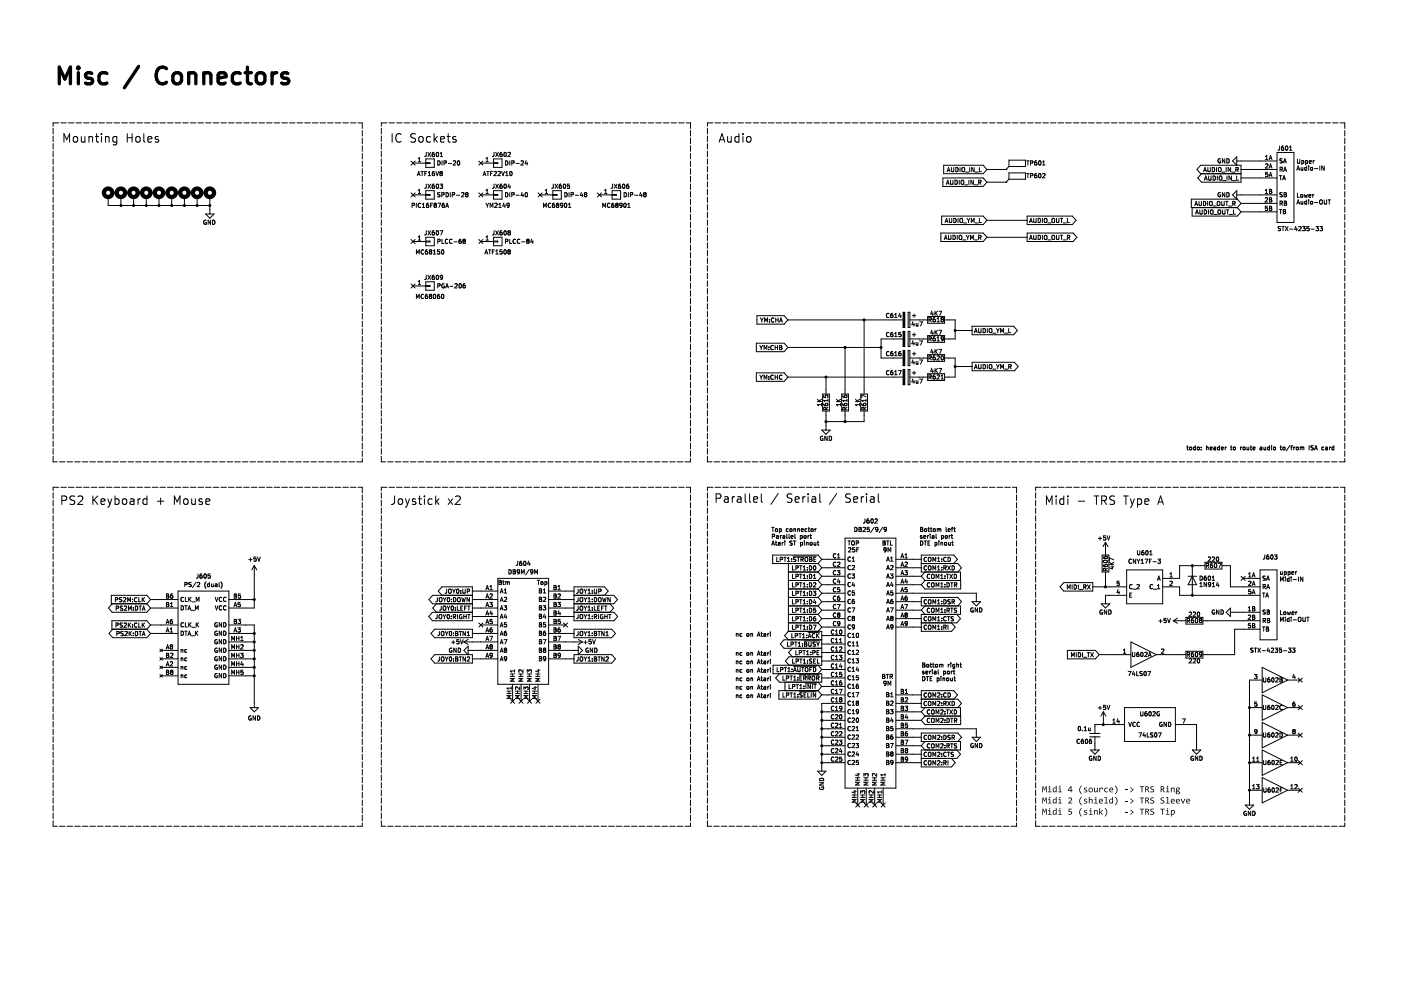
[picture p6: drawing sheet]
<svg xmlns="http://www.w3.org/2000/svg" width="420mm" height="297mm" viewBox="0 0 420 297" stroke-linecap="round" stroke-linejoin="round" font-family="sans-serif">
<g fill="none" stroke="#000" stroke-width=".3">
<path d="M15.9 38.5v1.6M17.6 36.8h-1.7v1M18.2 36.8h1.7M20.5 36.8h1.7M22.8 36.8h1.7M25.1 36.8h1.7M27.4 36.8h1.6M29.6 36.8h1.7M31.9 36.8h1.7M34.2 36.8h1.7M36.5 36.8h1.7M38.8 36.8h1.7"/>
<path d="M41.1 36.8h1.7M43.4 36.8h1.6M45.7 36.8h1.6M47.9 36.8h1.7M50.2 36.8h1.7M52.5 36.8h1.7M54.8 36.8h1.7M57.1 36.8h1.7M59.4 36.8h1.6M61.7 36.8h1.6M63.9 36.8h1.7M66.2 36.8h1.7"/>
<path d="M68.5 36.8h1.7M70.8 36.8h1.7M73.1 36.8h1.7M75.4 36.8h1.6M77.7 36.8h1.6M79.9 36.8h1.7M82.2 36.8h1.7M84.5 36.8h1.7M86.8 36.8h1.7M89.1 36.8h1.7M91.4 36.8h1.6M93.7 36.8h1.6"/>
<path d="M95.9 36.8h1.7M98.2 36.8h1.7M100.5 36.8h1.7M102.8 36.8h1.7M105.1 36.8h1.7M107.4 36.8h1.2v1.7M108.6 39.1v1.7M114.4 38.5v1.6M116 36.8h-1.6v1M116.6 36.8h1.7M118.9 36.8h1.7M121.2 36.8h1.7"/>
<path d="M123.5 36.8h1.7M125.8 36.8h1.7M128.1 36.8h1.7M130.4 36.8h1.6M132.6 36.8h1.7M134.9 36.8h1.7M137.2 36.8h1.7M139.5 36.8h1.7M141.8 36.8h1.7M144.1 36.8h1.7M146.4 36.8h1.6M148.7 36.8h1.6"/>
<path d="M150.9 36.8h1.7M153.2 36.8h1.7M155.5 36.8h1.7M157.8 36.8h1.7M160.1 36.8h1.7M162.4 36.8h1.6M164.7 36.8h1.6M166.9 36.8h1.7M169.2 36.8h1.7M171.5 36.8h1.7M173.8 36.8h1.7M176.1 36.8h1.7"/>
<path d="M178.4 36.8h1.6M180.7 36.8h1.6M182.9 36.8h1.7M185.2 36.8h1.7M187.5 36.8h1.7M189.8 36.8h1.7M192.1 36.8h1.7M194.4 36.8h1.6M196.7 36.8h1.6M198.9 36.8h1.7M201.2 36.8h1.7M203.5 36.8h1.7"/>
<path d="M205.8 36.8h1.3v1.7M207.1 39.1v1.7M212.2 38.5v1.6M213.8 36.8h-1.6v1M214.4 36.8h1.7M216.7 36.8h1.7M219 36.8h1.7M221.3 36.8h1.7M223.6 36.8h1.7M225.9 36.8h1.6M228.2 36.8h1.6M230.4 36.8h1.7"/>
<path d="M232.7 36.8h1.7M235 36.8h1.7M237.3 36.8h1.7M239.6 36.8h1.7M241.9 36.8h1.6M244.2 36.8h1.6M246.4 36.8h1.7M248.7 36.8h1.7M251 36.8h1.7M253.3 36.8h1.7M255.6 36.8h1.7M257.9 36.8h1.7"/>
<path d="M260.2 36.8h1.6M262.4 36.8h1.7M264.7 36.8h1.7M267 36.8h1.7M269.3 36.8h1.7M271.6 36.8h1.7M273.9 36.8h1.7M276.2 36.8h1.6M278.4 36.8h1.7M280.7 36.8h1.7M283 36.8h1.7M285.3 36.8h1.7"/>
<path d="M287.6 36.8h1.7M289.9 36.8h1.7M292.2 36.8h1.6M294.5 36.8h1.6M296.7 36.8h1.7M299 36.8h1.7M301.3 36.8h1.7M303.6 36.8h1.7M305.9 36.8h1.7M308.2 36.8h1.6M310.5 36.8h1.6M312.7 36.8h1.7"/>
<path d="M315 36.8h1.7M317.3 36.8h1.7M319.6 36.8h1.7M321.9 36.8h1.7M324.2 36.8h1.6M326.5 36.8h1.6M328.7 36.8h1.7M331 36.8h1.7M333.3 36.8h1.7M335.6 36.8h1.7M337.9 36.8h1.7M340.2 36.8h1.6"/>
<path d="M342.5 36.8h1.6M344.7 36.8h1.7M347 36.8h1.7M349.3 36.8h1.7M351.6 36.8h1.7M353.9 36.8h1.7M356.2 36.8h1.7M358.5 36.8h1.6M360.7 36.8h1.7M363 36.8h1.7M365.3 36.8h1.7M367.6 36.8h1.7"/>
<path d="M369.9 36.8h1.7M372.2 36.8h1.7M374.5 36.8h1.6M376.8 36.8h1.6M379 36.8h1.7M381.3 36.8h1.7M383.6 36.8h1.7M385.9 36.8h1.7M388.2 36.8h1.7M390.5 36.8h1.6M392.8 36.8h1.6M395 36.8h1.7"/>
<path d="M397.3 36.8h1.7M399.6 36.8h1.7M401.9 36.8h1.4v1.7M403.3 39.1v1.7M15.9 40.7v1.7M15.9 43v1.7M15.9 45.3v1.7M15.9 47.6v1.7M15.9 49.9v1.7M15.9 52.2v1.6M15.9 54.5v1.6M15.9 56.7v1.7"/>
<path d="M15.9 59v1.7M19.2 42.6v-2.5l.8 1.8 .9-1.8v2.5M22.1 41.2l.3-.3 .8 .3 .1 .9-.3 .4-.6 .1-.3-.2zM24.4 40.9l.1 1.6 .6 .1 .4-.2M25.5 40.9v1.7M26.7 41.2l.3-.3 .6 .1 .2 1.6M26.7 40.9v1.7M28.6 40.9h1M29 40.1v2.1l.6 .4M30.4 40.1v.2M30.4 40.9v1.7M31.6 41.2l.4-.3 .6 .1 .1 1.6"/>
<path d="M31.6 40.9v1.7M32.4 59.1v2.5h30.5M35 41l-.7-.1-.5 .5v.7l.3 .4h.9M35 40.9v2.1l-.5 .5-.6-.2M36.3 59.1v2.5M38.2 40.1v2.5M38.2 41.3h1.4M39.6 40.1v2.5M40.1 59.1v2.5M40.8 41.2l.4-.3 .7 .3 .1 .9-.2 .4-.6 .1-.4-.2zM43.1 40.1v2.1l.4 .4M43.9 59.1v2.5"/>
<path d="M44.3 41.8l1.2-.3-.1-.5-.7-.1-.4 .4 .2 1.2h.9M47.5 41l-.6-.1-.4 .4 .1 .3 .9 .3v.6h-1M47.7 59.1v2.5M51.5 59.1v2.5M55.3 59.1v2.5M59.1 59.1v2.5M62.9 59.1v5M108.6 41.4v1.7M108.6 43.7v1.7M108.6 46v1.7M108.6 48.3v1.6M108.6 50.5v1.7"/>
<path d="M108.6 52.8v1.7M108.6 55.1v1.7M108.6 57.4v1.7M108.6 59.7v1.7M114.4 40.7v1.7M114.4 43v1.7M114.4 45.3v1.7M114.4 47.6v1.7M114.4 49.9v1.7M114.4 52.2v1.6M114.4 54.5v1.6M114.4 56.7v1.7"/>
<path d="M114.4 59v1.7M117.6 40.1v2.5M120.3 40.3a1.02 1.02 0 0 0-1.3 0 1.02 1.02 0 0 0-.3 1.2 .95 .95 0 0 0 .5 1 .95 .95 0 0 0 1.1-.1M123.3 48.3l1.2 1.2M123.3 57.8l1.2 1.2M123.9 58.4h3.8M123.9 48.9h3.8M124.5 48.3l-1.2 1.2M124.5 57.8l-1.2 1.2M124.6 40.2l-.9-.1-.4 .2v.7l1.1 .5 .2 .6-.5 .5-.9-.1M125.2 52.7l.4-1.3 .4 1.3M125.3 52.3h.6"/>
<path d="M125.4 47.6l.4-.4v1.3M125.4 57.1l.4-.4v1.3M125.4 48.5h.8M125.4 58h.8M125.7 41.2l.4-.3 .7 .3 .1 .9-.2 .4-.6 .1-.4-.2zM126.2 51.4h.8M126.6 51.4v1.3M127.4 52h.4M127.7 47.6h2.5v2.6h-2.5zM127.7 57.2h2.5v2.5h-2.5zM127.7 58.3h1.3v.2h-1.3M127.7 48.8h1.3v.2h-1.3"/>
<path d="M127.8 45.7v1.1l-.4 .1M127.8 55.2v1.1l-.4 .2M128 51.4h-.6v1.3M128.3 55.2l.9 1.3M128.3 45.7l.9 1.2M128.4 52.7h.7M128.4 51.7l.4-.3v1.3M129.1 41l-.7-.1-.5 .5v.7l.2 .4h1M129.2 55.2l-.9 1.3M129.2 45.7l-.9 1.2M130.2 40.1v2.5M130.2 55.2l-.5 .3-.1 .7 .2 .3 .5-.2-.1-.6h-.4l-.2 .2"/>
<path d="M130.2 45.7l-.5 .3-.1 .7 .2 .2 .5-.1-.1-.6-.4-.1-.2 .3M130.2 51.4l-.5 .3-.1 .7 .3 .3 .4-.2-.1-.6h-.3l-.3 .2M130.4 41.6l.8 1M130.7 51.4l.4 1.3 .5-1.3M130.9 45.8l.2-.1a.62 .62 0 0 1 .5 .6 .62 .62 0 0 1-.6 .6l-.2-.4zM130.9 55.3l.2-.1a.62 .62 0 0 1 .5 .6 .62 .62 0 0 1-.6 .6l-.2-.4zM131.2 40.9l-1 1M131.3 48.2a.64 .64 0 0 1 .7 .6 .64 .64 0 0 1-.7 .7zM131.9 51.6v.1M131.9 51.6l.3-.2 .5 .2M131.9 51.7l.3 .2M131.9 55.2h.8l-.4 .5 .4 .1v.5h-.8"/>
<path d="M132 57.8l-.7 .1a.53 .53 0 0 0 .6 .6l-.1 .4h-.6M132 46l.4-.3v1.2M132 46.9h.7M132.1 41.8l1.2-.3-.1-.5-.7-.1-.4 .4 .1 1.2h1M132.2 51.9l-.3 .3 .3 .5 .5-.3-.3-.5M132.2 51.9h.2M132.5 58.4l.6-.1 .1-.4-.7-.2v1.3M132.6 48.2v1.3M132.7 51.6v.1M132.7 51.7l-.3 .2M133.2 48.9l.6-.1v-.5l-.6-.1v1.3M133.8 57.7a.64 .64 0 0 1 .7 .7 .64 .64 0 0 1-.7 .6z"/>
<path d="M134.1 40.9h.9M134.4 40.1v2.1l.6 .4M134.4 49h1M135 57.7v1.3M135.6 58.4l.6-.1 .1-.4-.7-.2v1.3M135.9 48.3l.5-.1 .3 .4-.8 .9h.8M136.7 41l-.6-.1-.4 .4 .2 .3 .8 .3v.6h-1M136.9 58.5h1M137.3 48.3l.2-.1a.62 .62 0 0 1 .4 .7 .62 .62 0 0 1-.6 .5l-.1-.4zM138.4 57.9l.5-.2 .2 .4-.7 .9h.7M139.9 58.3l-.3-.3 .3-.3 .5 .3-.3 .3M139.9 58.3l-.3 .2 .3 .5 .5-.2-.3-.5"/>
<path d="M139.9 58.3h.2M143.6 48.3l1.2 1.2M143.6 57.8l1.2 1.2M144.2 58.4h3.8M144.2 48.9h3.8M144.8 48.3l-1.2 1.2M144.8 57.8l-1.2 1.2M144.9 52.7l.4-1.3 .4 1.3M145 52.3h.6M145.7 48.5h.8M145.7 58h.8M145.7 47.6l.4-.4v1.3"/>
<path d="M145.7 57.1l.4-.4v1.3M146 51.4h.7M146.3 51.4v1.3M147.1 52h.4M147.7 51.4h-.6v1.3M148 47.6h2.6v2.6h-2.6zM148 57.2h2.6v2.5h-2.6zM148 58.3h1.3v.2h-1.3M148 48.8h1.3v.2h-1.3M148.1 51.5l.5-.1 .3 .3-.8 1h.8M148.2 55.2l-.1 1.1-.4 .2M148.2 45.7l-.1 1.1-.4 .1"/>
<path d="M148.6 55.2l.9 1.3M148.6 45.7l.9 1.2M149.3 51.5l.5-.1 .3 .3-.8 1h.8M149.5 55.2l-.9 1.3M149.5 45.7l-.9 1.2M150.4 51.4l.5 1.3 .4-1.3M150.5 45.7l-.5 .3-.1 .7 .3 .2 .4-.1-.1-.6-.3-.1-.3 .3M150.5 55.2l-.5 .3-.1 .7 .3 .3 .4-.2-.1-.6h-.3l-.3 .2M151.2 45.8l.2-.1a.62 .62 0 0 1 .5 .6 .62 .62 0 0 1-.6 .6l-.2-.4zM151.2 55.3l.2-.1a.62 .62 0 0 1 .5 .6 .62 .62 0 0 1-.6 .6l-.2-.4zM151.6 48.2a.64 .64 0 0 1 .7 .6 .64 .64 0 0 1-.7 .7zM151.6 57.7a.64 .64 0 0 1 .7 .7 .64 .64 0 0 1-.7 .6z"/>
<path d="M151.6 52.7h.8M151.6 51.7l.4-.3v1.3M152.3 45.8l.5-.1 .3 .3-.8 .9h.8M152.6 55.1l-.3 .9h.8M152.9 48.2v1.3M152.9 57.7v1.3M152.9 55.6v.9M153 51.5l.2-.1a.62 .62 0 0 1 .4 .6 .62 .62 0 0 1-.6 .6l-.1-.4zM153.5 58.4l.6-.1v-.4l-.6-.2v1.3M153.5 48.9l.6-.1v-.5l-.6-.1v1.3M154.8 49h.9M154.8 58.5h.9"/>
<path d="M156.3 48.3l.4-.1 .3 .4-.8 .9h.8M156.6 57.7l-.3 .9h.7M156.9 58.2v.8M157.6 57.9l.2-.2a.62 .62 0 0 1 .4 .7 .62 .62 0 0 1-.5 .5l-.2-.4zM157.8 48.1l-.3 1h.8M158.1 48.6v.9M161.4 57.8l1.2 1.2M162 58.4h3.8M162.6 57.8l-1.2 1.2M163.5 58h.8M163.5 57.1l.4-.4v1.3M165.8 57.2h2.5v2.5h-2.5z"/>
<path d="M165.8 58.3h1.3v.2h-1.3M165.9 55.2v1.1l-.4 .2M166.4 55.2l.9 1.3M167.3 55.2l-.9 1.3M168.3 55.2l-.5 .3-.1 .7 .2 .3 .5-.2-.1-.6h-.4l-.2 .2M169 55.3l.2-.1a.62 .62 0 0 1 .5 .6 .62 .62 0 0 1-.6 .6l-.2-.4zM169.4 57.7a.64 .64 0 0 1 .7 .7 .64 .64 0 0 1-.7 .6zM170.7 57.7v1.3M170.8 55.2h-.6l-.1 .6 .6-.1 .1 .6h-.7M171.3 58.4l.6-.1v-.4l-.6-.2v1.3M172.5 58.5h1M174.3 57.7l-.3 .9h.8"/>
<path d="M174.6 58.2v.8M175.5 58.3h.2M175.5 58.3l-.2 .2 .2 .5 .5-.2-.3-.5M175.9 58.2l-.2 .1M175.9 58.2v-.3l-.4-.2-.2 .3 .2 .3M175.9 58.2h.1M179.2 57.8l1.2 1.2M179.8 58.4h3.8M180.4 57.8l-1.2 1.2M181.3 57.1l.4-.4v1.3M181.3 58h.7M183.6 57.2h2.5v2.5h-2.5z"/>
<path d="M183.6 58.3h1.2v.2h-1.2M183.7 55.2v1.1l-.5 .2M184.2 55.2l.8 1.3M185 55.2l-.8 1.3M186.1 55.2l-.6 .3v.7l.2 .3 .4-.2v-.6h-.4l-.2 .2M186.9 55.3l.1-.1a.62 .62 0 0 1 .4 .6 .62 .62 0 0 1-.5 .6l-.2-.4zM187.2 57.7a.64 .64 0 0 1 .7 .7 .64 .64 0 0 1-.7 .6zM188.4 57.7v1.3M188.5 55.2l-.5 .3-.1 .7 .2 .3 .5-.2-.1-.6h-.4l-.2 .2M189 58.4l.6-.1 .1-.4-.7-.2v1.3M190.3 58.5h1M192.1 57.7l-.3 .9h.8"/>
<path d="M192.4 58.2v.8M193.3 58.3h.2M193.3 58.3l-.3-.3 .3-.3 .5 .3-.3 .3M193.3 58.3l-.3 .2 .3 .5 .5-.2-.3-.5M207.1 41.4v1.7M207.1 43.7v1.7M207.1 46v1.7M207.1 48.3v1.6M207.1 50.5v1.7M207.1 52.8v1.7M207.1 55.1v1.7M207.1 57.4v1.7"/>
<path d="M207.1 59.7v1.7M212.2 40.7v1.7M212.2 43v1.7M212.2 45.3v1.7M212.2 47.6v1.7M212.2 49.9v1.7M212.2 52.2v1.6M212.2 54.5v1.6M212.2 56.7v1.7M212.2 59v1.7M215.7 42.6l.8-2.5 .9 2.5M215.9 41.9h1.2"/>
<path d="M218.2 40.9l.1 1.6 .6 .1 .4-.2M219.3 40.9v1.7M221.6 41l-.7-.1-.5 .5v.7l.2 .4h1M221.6 40.1v2.5M222.8 40.1v.2M222.8 40.9v1.7M224 41.2l.4-.3 .7 .3 .1 .9-.2 .4-.6 .1-.4-.2zM282.8 53.3h12.1l1.1 1.3-1.1 1.3h-12.1zM283 49.5h11.9l1.1 1.3-1.1 1.3h-11.9zM283.8 55.3l.4-1.3 .4 1.3M283.9 54.9h.6M284 51.5l.5-1.3 .4 1.3"/>
<path d="M284.2 51.1h.6M285.1 54v1l.2 .3 .5-.3v-1M285.3 50.2v1l.3 .3 .4-.3v-1M286.4 54a.64 .64 0 0 1 .7 .6 .64 .64 0 0 1-.7 .7zM286.6 50.2a.64 .64 0 0 1 .8 .6 .64 .64 0 0 1-.8 .7zM287.7 54v1.3M287.9 50.2v1.3M288.3 54.2l.2-.2 .5 .2-.1 1-.6-.1zM288.5 50.4l.3-.2 .4 .2-.1 1-.6-.1zM289.3 55.4h1M289.5 51.6h1M290.6 54v1.3"/>
<path d="M290.8 50.2v1.3M291.9 54v1.3l-.7-1.3v1.3M292.1 50.2v1.3l-.7-1.3v1.3M292.2 55.4h1M292.5 51.6h.9M293.5 54.7l.6-.1v-.5l-.6-.1v1.3M293.7 50.2v1.3h.6M293.8 54.7l.4 .6M296 50.8h5.7M296 54.6h5.7M301.7 50.8h.1M301.7 54.6h.1"/>
<path d="M302.6 49.9l-.9 .9M302.6 48h4.9v1.9h-4.9zM302.6 51.8h4.9v1.9h-4.9zM302.6 53.7l-.9 .9M307.9 48.2h.7M307.9 52h.7M308.3 48.2v1.3M308.3 52v1.3M309 52.7l.7-.1v-.5l-.7-.1v1.3M309 48.9l.7-.1v-.5l-.7-.1v1.3M310.4 52.1l-.1 .9 .2 .3 .4-.1v-.6l-.4-.1-.2 .2M310.5 52.1h-.1"/>
<path d="M310.9 48.2l-.6 .3v.7l.2 .3 .4-.1v-.6l-.4-.1-.2 .2M310.9 52l-.4 .1M311.6 52.1a.55 .55 0 0 1 .6 .6 .55 .55 0 0 1-.6 .5zM311.6 48.3l.2-.1a.62 .62 0 0 1 .4 .7 .62 .62 0 0 1-.6 .5l-.1-.4zM312 52.1h.1M312.7 48.6l.3-.4v1.3M312.7 49.5h.7M313.3 52.1h-.6M313.3 52.1h.1M313.3 52.1v.5l-.7 .7h.8M360.3 52.1l-1.1 1.2 1.1 1.3h11.9v-5.1h-12.1l-1.1 1.3 1.1 1.3h12.1M361 51.5l.4-1.3 .4 1.3"/>
<path d="M361.1 51.1h.6M361.2 54l.4-1.3 .4 1.3M361.3 53.6h.6M362.2 50.2v1l.3 .3 .5-.3v-1M362.5 52.7v1.1l.2 .2 .5-.2v-1.1M363.6 50.2a.64 .64 0 0 1 .7 .6 .64 .64 0 0 1-.7 .7zM363.8 52.7a.64 .64 0 0 1 .7 .7 .64 .64 0 0 1-.7 .6zM364.8 50.2v1.3M365.1 52.7v1.3M365.4 50.4l.3-.2 .5 .2-.2 1-.6-.1zM365.7 52.9l.2-.2 .5 .2-.1 1.1-.6-.2zM366 47.6a.58 .58 0 0 0-.7 .6 .58 .58 0 0 0 .7 .5v-.4h-.2"/>
<path d="M366 57.8a.58 .58 0 0 0-.7 .6 .58 .58 0 0 0 .7 .5v-.4h-.2M366.5 51.6h.9M366.7 54.1h1M367.3 47.6v1.2l-.7-1.2v1.2M367.3 57.7v1.3l-.7-1.3v1.3M367.7 50.2v1.3M367.9 57.7a.64 .64 0 0 1 .8 .7 .64 .64 0 0 1-.8 .6zM367.9 47.6a.64 .64 0 0 1 .8 .6 .64 .64 0 0 1-.8 .6zM368 52.7v1.3M369.1 50.2v1.3l-.8-1.3v1.3M369.3 52.7v1.3l-.7-1.3v1.3M369.4 51.6h.9"/>
<path d="M369.6 54.1h1M369.6 58.4l1.3-1.2v2.5zM369.6 48.3l1.3-1.3v2.5zM370.6 50.9l.6-.1 .1-.5-.7-.1v1.3M370.9 52.7v1.3h.6M370.9 58.4h12.1M370.9 48.3h12.1M370.9 50.9l.5 .6M372.2 50.8h10.8M372.2 53.3h10.8M379.4 59.4l.5-.1 .3 .3-.8 .9h.8M379.4 58h.8"/>
<path d="M379.4 57.1l.4-.4v1.3M379.5 49.2l.5-.1 .3 .4-.8 .9h.8M379.5 47.8h.8M379.5 46.9l.4-.3v1.2M380.2 51.7h-.6l-.1 .6 .6-.1 .1 .6h-.7M380.6 47.8l.4-1.2 .5 1.2M380.6 50.4l.4-1.3 .5 1.3M380.6 52.9l.4-1.2 .5 1.2M380.7 56.7l.7 .3-.3 .3 .3 .5-.2 .2h-.5zM380.7 59.3l.7 .2-.3 .4 .3 .4-.2 .2h-.5zM380.7 59.9h.4M380.7 57.3h.4"/>
<path d="M380.7 47.5h.6M380.7 50h.6M380.7 52.6h.6M383 45.7h5.1v21h-5.1zM383.7 52.7h.7M383.7 43.8v1l-.4 .2M383.9 50.8l.6-.1v-.5l-.6-.1v1.3M384.1 52.7v1.2M384.2 50.8l.4 .6M384.5 47.6l-.6 .1a.53 .53 0 0 0 .6 .7l-.1 .4h-.6M384.5 57.8l-.6 .1a.53 .53 0 0 0 .6 .6l-.1 .4h-.6M384.7 53.9l.4-1.2 .4 1.2"/>
<path d="M384.8 53.6h.6M384.9 43.8l-.5 .3-.1 .7 .2 .2 .5-.1-.1-.6-.4-.1-.2 .3M384.9 48.8l.4-1.2 .5 1.2M385 51.4l.4-1.3 .4 1.3M385 48.5h.6M385.1 57.7l.7 .3-.3 .3 .3 .5-.2 .2h-.5zM385.1 58.3h.4M385.1 51h.6M385.6 43.9l.2-.1a.62 .62 0 0 1 .5 .6 .62 .62 0 0 1-.6 .6l-.2-.5zM386.7 44.1l.4-.3v1.2M386.7 45h.7M388.9 51l.4-1.2 .5 1.2"/>
<path d="M389 50.7h.6M389.1 57.9v1.2h.6M389.1 47.7v1l.2 .3 .5-.3v-1M390.1 58.4h.6l-.1 .7-.5-.1zM390.2 50.2v.8l.5-.1M390.4 48.2l.4-.1 .2 .3-.1 .5h-.5M390.4 48.1v1.3M390.7 50.2v.8M391.1 58.3l.3 .8 .2-.6 .3 .6 .2-.8M391.6 48.2l.3-.1 .3 .3-.1 .5h-.5M391.6 48.1v1.3M391.9 49.8v1.2"/>
<path d="M391.9 59.9v1.3M391.9 50.2h-.4l-.2 .2 .1 .6h.5M392.5 49.8v.1M392.5 50.2v.8M392.5 59.9v.1M392.5 58.7l.6-.1v-.2l-.6 .1 .1 .6h.5M392.7 48.6l.6-.2-.1-.2-.5 .1v.6h.5M393.1 50.3h.5v.7l-.5-.1zM393.7 58.3v.8M393.8 48.1v.9M394.1 58.3l-.4 .2M394.2 48.1l-.4 .3"/>
<path d="M394.2 50.5h1M395.8 49.8v1.2M397.1 49.8v1.2l-.7-1.2v1.2M397.1 59.9v1l.3 .3 .5-.3v-1M398.3 59.9h.7M398.6 59.9v1.3M403.3 41.4v1.7M403.3 43.7v1.7M403.3 46v1.7M403.3 48.3v1.6M403.3 50.5v1.7M403.3 52.8v1.7"/>
<path d="M403.3 55.1v1.7M403.3 57.4v1.7M403.3 59.7v1.7M15.9 61.3v1.7M15.9 63.6v1.7M15.9 65.9v1.7M15.9 68.2v1.7M15.9 70.5v1.6M15.9 72.7v1.7M15.9 75v1.7M15.9 77.3v1.7M15.9 79.6v1.7"/>
<path d="M61.7 64.1h2.5l-1.3 1.3zM61.8 66a.58 .58 0 0 0-.7 .6 .58 .58 0 0 0 .8 .5v-.4h-.3M63.1 66v1.3l-.7-1.3v1.3M63.8 66a.64 .64 0 0 1 .7 .6 .64 .64 0 0 1-.7 .7zM108.6 62v1.7M108.6 64.3v1.6M108.6 66.5v1.7M108.6 68.8v1.7M108.6 71.1v1.7M108.6 73.4v1.7M108.6 75.7v1.7M108.6 78v1.7"/>
<path d="M114.4 61.3v1.7M114.4 63.6v1.7M114.4 65.9v1.7M114.4 68.2v1.7M114.4 70.5v1.6M114.4 72.7v1.7M114.4 75v1.7M114.4 77.3v1.7M114.4 79.6v1.7M123.3 71.8l1.2 1.2M123.6 61.6l.6-.1v-.5l-.6-.1v1.3M123.9 72.4h3.8"/>
<path d="M124.5 71.8l-1.2 1.2M124.9 60.9v1.3M124.9 76.1v-1.2l.4 .9 .4-.9v1.2M125.4 71.1l.4-.4v1.3M125.4 72h.8M126.2 61a.56 .56 0 0 0-.8 .5 .56 .56 0 0 0 .8 .6M126.7 62.2h.7M126.7 61.3l.3-.4v1.3M127.1 75a.56 .56 0 0 0-.8 .5 .56 .56 0 0 0 .8 .5M127.7 71.1h2.5v2.6h-2.5zM127.7 72.3h1.3v.2h-1.3M127.8 69.2v1.1l-.4 .1"/>
<path d="M127.9 61.5v.6h.6M127.9 61.5v.1M128.1 74.9l-.5 .3-.1 .7 .3 .2 .4-.1-.1-.6h-.3l-.3 .2M128.3 69.2l.9 1.2M128.5 60.9l-.4 .1-.2 .5M128.5 61.5h.1M128.5 61.5h-.6M128.5 61.5v.6M128.5 62.1h.1M129 75.4l-.2 .3 .2 .4 .5-.2-.3-.5M129 75.4l-.2-.2 .2-.3 .5 .2-.3 .3M129 75.4h.2"/>
<path d="M129.1 61.5h.5M129.2 69.2l-.9 1.2M129.8 60.9h-.7v1.3M130 75.2l.3-.3v1.2M130 76.1h.7M130.2 61.1v.1M130.2 61.1l.2-.2 .5 .2M130.2 61.2l.2 .3M130.2 69.2l-.5 .3-.1 .7 .2 .2 .5-.1-.1-.6-.4-.1-.2 .3M130.4 61.5l-.2 .2 .2 .5 .5-.3-.2-.4M130.4 61.5h.3M130.9 61.1v.1"/>
<path d="M130.9 61.2l-.2 .3M130.9 69.3l.2-.1a.62 .62 0 0 1 .5 .6 .62 .62 0 0 1-.6 .6l-.2-.5zM131.3 72.4l.6-.1 .1-.5-.7-.1v1.3M131.3 60.9h.9l-.6 1.3M131.8 74.9h-.6v.6l.6-.1v.6h-.6M131.9 69.2h.9l-.5 1.2M132.5 75l.2-.1a.62 .62 0 0 1 .4 .6 .62 .62 0 0 1-.5 .6l-.2-.4zM132.6 71.7v1.3h.6M132.6 61.5l.1 .6h.5M132.7 61.5l-.1 .1M133.2 61.5h.1M133.2 60.9l-.4 .1-.2 .5"/>
<path d="M133.2 61.5h-.5M133.3 61.5v.6M133.3 62.1h-.1M133.7 62.2l.4-1.3 .4 1.3M133.8 61.8h.6M134.3 72.9h-.1M134.3 71.8a.58 .58 0 0 0-.8 .5 .58 .58 0 0 0 .7 .6M135.6 71.8a.58 .58 0 0 0-.8 .5 .58 .58 0 0 0 .7 .6M135.6 72.9h-.1M136.1 72.5h1M137.7 72.9h.1M137.7 72.3l-.1 .1"/>
<path d="M137.8 72.2h.3l.3 .2-.2 .5h-.4M137.8 72.2l-.1 .1M138.2 71.7l-.5 .3v.9M138.8 72l.3 .2M138.8 71.9v.1M138.8 71.9l.3-.2 .5 .2M138.9 72.9h.1M139.1 72.2l-.3 .3 .1 .4M139.1 72.2h.2M139.3 72.2l.3 .3-.1 .4h-.5M139.6 71.9v.1M139.6 72l-.3 .2"/>
<path d="M143.6 71.8l1.2 1.2M144.2 72.4h3.8M144.8 71.8l-1.2 1.2M145.4 76.1l.4-1.2 .5 1.2M145.5 75.8h.6M145.7 60.9l.4 .7M145.7 72h.8M145.7 71.1l.4-.4v1.3M146.1 61.6v.6M146.5 74.9h.7M146.6 60.9l-.5 .7M146.9 74.9v1.2"/>
<path d="M147 62.2v-1.3l.4 .9 .4-.9v1.3M147.7 75.5h.4M148 71.1h2.6v2.6h-2.6zM148 72.3h1.3v.2h-1.3M148.2 69.2l-.1 1.1-.4 .1M148.3 74.9h-.6v1.2M148.4 61l.5-.1 .2 .4-.8 .9h.8M148.6 69.2l.9 1.2M148.7 75.2l.3-.3v1.2M148.7 76.1h.7M149.5 69.2l-.9 1.2M149.6 62.2h.7"/>
<path d="M149.6 61.3l.4-.4v1.3M150.5 69.2l-.5 .3-.1 .7 .3 .2 .4-.1-.1-.6-.3-.1-.3 .3M150.6 74.9h-.6l-.1 .6 .6-.1 .1 .6h-.7M151.1 60.8l-.3 1h.8M151.2 75l.2-.1a.62 .62 0 0 1 .5 .6 .62 .62 0 0 1-.6 .6l-.2-.4zM151.2 69.3l.2-.1a.62 .62 0 0 1 .5 .6 .62 .62 0 0 1-.6 .6l-.2-.5zM151.4 61.3v.9M151.6 72.4l.6-.1 .1-.5-.7-.1v1.3M152.3 69.5l.3 .2M152.3 69.4l.3-.2 .5 .2M152.3 69.4v.1M152.5 69.8h-.1"/>
<path d="M152.6 75.4l-.3-.2 .3-.3 .4 .2-.2 .3M152.6 75.4l-.3 .3 .3 .4 .4-.2-.2-.5M152.6 75.4h.2M152.6 69.7h.2M152.6 69.7l-.1 .1M152.7 61.5l-.2 .2-.4-.1v-.6l.4-.1 .2 .2v.8l-.6 .3M152.8 69.7l.3 .2-.3 .5-.4-.1v-.5M152.9 71.7v1.3h.6M153.1 69.4v.1M153.1 69.5l-.3 .2M154.6 71.8a.58 .58 0 0 0-.8 .5 .58 .58 0 0 0 .8 .6M154.6 72.9h.1"/>
<path d="M155.9 71.8a.58 .58 0 0 0-.8 .5 .58 .58 0 0 0 .7 .6M155.9 72.9h-.1M156.4 72.5h1M158 71.9l.2-.2 .5 .2M158 72l.2 .2M158 71.9v.1M158 72.9h.1M158.2 72.2l-.2 .3v.4M158.2 72.2h.2M158.4 72.2l.3 .3-.1 .4h-.5M158.7 72l-.3 .2M158.7 71.9v.1"/>
<path d="M159.5 71.6l-.3 .9h.8M159.8 72.1v.9M163 62.2v-1.3l.4 .9 .4-.9v1.3M165.2 61a.56 .56 0 0 0-.8 .5 .56 .56 0 0 0 .8 .6M166.3 60.9l-.6 .3-.1 .7 .3 .3 .4-.1v-.6l-.4-.1-.3 .2M166.9 61.1l.2-.2 .5 .2M166.9 61.2l.2 .3M166.9 61.1v.1M167.1 61.5l-.2 .2v.4h.6M167.1 61.5h.2M167.3 61.5l.3 .2-.1 .4M167.5 62.1h.1"/>
<path d="M167.6 61.2l-.3 .3M167.6 61.1v.1M168.8 61.5l-.3 .2-.3-.1-.1-.6 .4-.1 .3 .2-.1 .8-.5 .3M169.4 61l.2-.1a.62 .62 0 0 1 .4 .7 .62 .62 0 0 1-.5 .5l-.2-.4zM170.5 62.2h.7M170.5 61.3l.3-.4v1.3M180.8 62.2v-1.3l.4 .9 .4-.9v1.3M182.9 61a.56 .56 0 0 0-.8 .5 .56 .56 0 0 0 .8 .6M183.4 61.5l.1 .6h.5M183.5 61.5l-.1 .1M184 60.9l-.3 .1-.3 .5M184 61.5h-.5"/>
<path d="M184 61.5h.1M184.1 61.5v.6M184.1 62.1h-.1M184.6 61.1l.3-.2 .5 .2M184.6 61.2l.3 .3M184.6 61.1v.1M184.9 61.5l-.3 .2 .3 .5 .5-.3-.3-.4M184.9 61.5h.2M185.4 61.2l-.3 .3M185.4 61.1v.1M186.6 61.5l-.3 .2-.3-.1-.1-.6 .4-.1 .3 .2-.1 .8-.5 .3M187.2 61l.2-.1a.62 .62 0 0 1 .4 .7 .62 .62 0 0 1-.6 .5l-.1-.4z"/>
<path d="M187.2 62.1h.1M188.3 62.2h.7M188.3 61.3l.3-.4v1.3M207.1 62v1.7M207.1 64.3v1.6M207.1 66.5v1.7M207.1 68.8v1.7M207.1 71.1v1.7M207.1 73.4v1.7M207.1 75.7v1.7M207.1 78v1.7M212.2 61.3v1.7"/>
<path d="M212.2 63.6v1.7M212.2 65.9v1.7M212.2 68.2v1.7M212.2 70.5v1.6M212.2 72.7v1.7M212.2 75v1.7M212.2 77.3v1.7M212.2 79.6v1.7M282.2 69.9h12.7l1.1 1.2-1.1 1.3h-12.7zM282.4 64.8h12.5l1.1 1.2-1.1 1.3h-12.5zM283.2 71.8l.4-1.3 .4 1.3M283.3 71.4h.6"/>
<path d="M283.4 66.7l.5-1.3 .4 1.3M283.6 66.3h.6M284.5 70.5v1.1l.2 .2 .5-.2v-1.1M284.7 65.4v1.1l.3 .2 .4-.2v-1.1M285.8 70.5a.64 .64 0 0 1 .7 .7 .64 .64 0 0 1-.7 .6zM286 65.4a.64 .64 0 0 1 .8 .7 .64 .64 0 0 1-.8 .6zM287.1 70.5v1.3M287.3 65.4v1.3M287.7 70.7l.2-.2 .5 .2-.1 1-.6-.1zM287.9 65.6l.3-.2 .4 .2-.1 1.1-.6-.2zM288.7 71.9h1M288.9 66.8h1"/>
<path d="M289.8 70.5l.4 .7M290 65.4l.5 .7M290.2 71.2v.6M290.5 66.1v.6M290.6 70.5l-.4 .7M290.9 65.4l-.4 .7M291.1 71.8v-1.3l.4 .9 .4-.9v1.3M291.3 66.7v-1.3l.4 .9 .4-.9v1.3M292.2 71.9h1M292.5 66.8h.9M293.5 71.2l.6-.1v-.5l-.6-.1v1.3M293.7 65.4v1.3h.6"/>
<path d="M293.8 71.2l.4 .6M296 71.1h12M296 66h12M308 64.8h13.6l1.1 1.2-1.1 1.3h-13.6zM308 69.9h13.8l1.1 1.2-1.1 1.3h-13.8zM308.7 66.7l.5-1.3 .4 1.3M308.7 71.8l.5-1.3 .4 1.3M308.9 71.4h.6M308.9 66.3h.6M310 70.5v1.1l.3 .2 .4-.2v-1.1M310 65.4v1.1l.3 .2 .4-.2v-1.1M311.3 70.5a.64 .64 0 0 1 .8 .7 .64 .64 0 0 1-.8 .6z"/>
<path d="M311.3 65.4a.64 .64 0 0 1 .8 .7 .64 .64 0 0 1-.8 .6zM312.6 65.4v1.3M312.6 70.5v1.3M313.2 70.7l.3-.2 .4 .2-.1 1-.6-.1zM313.2 65.6l.3-.2 .4 .2-.1 1.1-.6-.2zM314.2 71.9h1M314.2 66.8h1M315.5 70.7l.3-.2 .4 .2-.1 1-.6-.1zM315.5 65.6l.3-.2 .4 .2-.1 1.1-.6-.2zM316.8 70.5v1.1l.3 .2 .5-.2v-1.1M316.8 65.4v1.1l.3 .2 .5-.2v-1.1M318 70.5h.7"/>
<path d="M318 65.4h.7M318.4 65.4v1.3M318.4 70.5v1.3M318.8 71.9h1M318.8 66.8h1M320.1 71.2l.6-.1 .1-.5-.7-.1v1.3M320.1 65.4v1.3h.6M320.4 71.2l.4 .6M357.5 62.2v2.6h13.6l1.1-1.3M358.3 61.6l.4-1.2 .5 1.2M358.4 61.3h.6M358.6 64.2l.4-1.3 .4 1.3"/>
<path d="M358.7 63.8h.6M359.6 60.4v1l.2 .2 .5-.2v-1M359.8 62.9v1l.3 .3 .4-.3v-1M360.9 60.4a.64 .64 0 0 1 .7 .6 .64 .64 0 0 1-.7 .6zM361.2 62.9a.64 .64 0 0 1 .7 .6 .64 .64 0 0 1-.7 .7zM362.2 60.4v1.2M362.4 62.9v1.3M362.8 60.5l.2-.1 .5 .1-.1 1.1-.6-.1zM363 63.1l.3-.2 .5 .2-.2 1-.6-.1zM363.8 61.8h1M364.1 64.3h.9M365.1 60.5l.2-.1 .5 .1-.1 1.1-.6-.1z"/>
<path d="M365.3 63.1l.3-.2 .5 .2-.2 1-.6-.1zM366.4 60.4v1l.3 .2 .4-.2v-1M366.7 62.9v1l.2 .3 .5-.3v-1M367.6 60.4h.7M367.8 62.9h.7M367.9 60.4v1.2M368.2 62.9v1.3M368.4 61.8h1M368.7 64.3h.9M369.7 61h.6v-.5l-.6-.1v1.2M369.9 62.9v1.3h.6M370 61l.4 .6"/>
<path d="M371.1 62.2l1.1 1.3M372.2 63.5h10.8M372.2 61h10.8M372.2 61l-1.1-1.3h-13.8v2.5h13.8M372.2 61l-1.1 1.2M380.1 61.8h-.6l-.1 .6h.6l.1 .6h-.7M380.7 61.8l.7 .3-.3 .3 .3 .4-.2 .3h-.5zM380.7 62.4h.4M383.7 62.8h.7M383.9 60.9h.6v-.5l-.6-.1v1.2M384.1 68h-.7a.53 .53 0 0 0 .6 .7l-.1 .4h-.6M384.1 62.8v1.3"/>
<path d="M384.2 60.9l.4 .6M384.4 67.9h.7M384.8 67.9v1.3M384.9 62.8l.6 .3-.2 .3 .3 .4-.3 .3h-.4zM384.9 63.4h.4M385.2 60.3l.6 .2-.2 .4 .3 .4-.3 .2h-.4zM385.2 60.9h.4M385.4 67.9l.9 1.3M386.3 67.9l-.9 1.3M386.8 68.7h.9M388.6 67.8l-.3 .9h.8M388.9 68.3v.9"/>
<path d="M388.9 61.2l.4-1.3 .5 1.3M389 60.8h.6M389.5 68l.5-.1 .2 .4-.8 .9h.8M390.2 60.3v.8h.5M390.6 67.9h.8l-.4 .5 .4 .1v.5h-.8M390.7 60.3v.9M391.9 60.4l-.4-.1-.2 .3 .1 .5h.5M392.5 60.3v.9M392.6 67.9h-.6l-.1 .6 .6-.1 .1 .6h-.7M393.1 60.4l.3-.1 .3 .3-.3 .6-.4-.3zM393.2 68.7h1M394.2 60.7h1"/>
<path d="M394.6 67.9h.8l-.4 .5 .4 .1v.5h-.8M395.8 60.1l.2-.2 .5 .2-.1 1-.6-.1zM395.8 67.9h.8l-.4 .5 .4 .1v.5h-.8M403.3 62v1.7M403.3 64.3v1.6M403.3 66.5v1.7M403.3 68.8v1.7M403.3 71.1v1.7M403.3 73.4v1.7M403.3 75.7v1.7M403.3 78v1.7M15.9 81.9v1.7"/>
<path d="M15.9 84.2v1.7M15.9 86.5v1.6M15.9 88.8v1.6M15.9 91v1.7M15.9 93.3v1.7M15.9 95.6v1.7M15.9 97.9v1.7M108.6 80.3v1.6M108.6 82.6v1.6M108.6 84.8v1.7M108.6 87.1v1.7M108.6 89.4v1.7"/>
<path d="M108.6 91.7v1.7M108.6 94v1.7M108.6 96.3v1.6M108.6 98.6v1.6M114.4 81.9v1.7M114.4 84.2v1.7M114.4 86.5v1.6M114.4 88.8v1.6M114.4 91v1.7M114.4 93.3v1.7M114.4 95.6v1.7M114.4 97.9v1.7"/>
<path d="M123.3 85.1l1.2 1.2M123.9 85.7h3.8M124.5 85.1l-1.2 1.2M124.9 89.5v-1.3l.4 .9 .4-.9v1.3M125.4 84.4l.4-.4v1.3M125.4 85.3h.8M127.1 88.3a.56 .56 0 0 0-.8 .5 .56 .56 0 0 0 .8 .6M127.7 84.5h2.5v2.5h-2.5zM127.7 85.6h1.3v.3h-1.3M127.8 82.5v1.1l-.4 .2M128.1 88.2l-.5 .3-.1 .7 .3 .3 .4-.1-.1-.6-.3-.1-.3 .2M128.3 82.5l.9 1.3"/>
<path d="M129 88.8l-.2 .2 .2 .5 .5-.3-.3-.4M129 88.8l-.2-.3 .2-.3 .5 .3-.3 .3M129 88.8h.2M129.2 82.5l-.9 1.3M130.1 88.3l.2-.1a.62 .62 0 0 1 .4 .7 .62 .62 0 0 1-.6 .5l-.1-.4zM130.2 83h-.4l-.2 .2M130.2 82.5l-.4 .1-.2 .4 .1 .6 .5 .1M130.2 83l.1 .1M130.3 83.6l-.1 .1M130.3 83.1v.5M130.9 82.6l.2-.1a.62 .62 0 0 1 .5 .7 .62 .62 0 0 1-.6 .5l-.2-.4zM131.3 85.7l.6-.1 .1-.4-.7-.2v1.3"/>
<path d="M131.8 88.2l-.6 .3v.7l.2 .3 .4-.1v-.6l-.4-.1-.2 .2M132.5 88.3l.2-.1a.62 .62 0 0 1 .4 .7 .62 .62 0 0 1-.5 .5l-.2-.4zM132.7 83l-.2 .3-.4-.1v-.6l.4-.1 .2 .2v.8l-.6 .3M133.2 85.1a.58 .58 0 0 0-.7 .6 .58 .58 0 0 0 .8 .5v-.4h-.3M133.6 86.3l.5-1.3 .4 1.3M133.8 85.9h.6M134.9 85.8h1M136.4 85.2l.5-.2 .3 .4-.8 .9h.8M137.8 85.2l.1-.2a.62 .62 0 0 1 .5 .7 .62 .62 0 0 1-.6 .5l-.2-.4zM138.8 85.8l.3-.3 .5 .3-.2 .4h-.4M138.9 86.2h.1M139.4 85l-.5 .3v.9"/>
<path d="M207.1 80.3v1.6M207.1 82.6v1.6M207.1 84.8v1.7M207.1 87.1v1.7M207.1 89.4v1.7M207.1 91.7v1.7M207.1 94v1.7M207.1 96.3v1.6M207.1 98.6v1.6M212.2 81.9v1.7M212.2 84.2v1.7M212.2 86.5v1.6"/>
<path d="M212.2 88.8v1.6M212.2 91v1.7M212.2 93.3v1.7M212.2 95.6v1.7M212.2 97.9v1.7M227 94.6h8.2l1.1 1.3-1.1 1.3h-8.2zM228 95.3l.5 .7M228.5 96v.6M228.9 95.3l-.4 .7M229.3 96.6v-1.3l.4 .9 .5-.9v1.3M230.8 96.4v.2M230.8 95.8v.1"/>
<path d="M232.1 95.4a.56 .56 0 0 0-.8 .5 .56 .56 0 0 0 .8 .5M232.6 95.9h.8M232.6 95.3v1.3M233.4 95.3v1.3M233.8 96.6l.4-1.3 .4 1.3M233.9 96.2h.6M236.3 95.9h34.5M259.1 95.9v22.2M266.6 94a.56 .56 0 0 0-.8 .6 .56 .56 0 0 0 .8 .5M266.6 99.8a.56 .56 0 0 0-.8 .5 .56 .56 0 0 0 .8 .5M267.7 99.6l-.5 .3-.1 .8 .2 .2 .5-.1-.1-.6-.4-.1-.2 .3M267.7 93.9l-.5 .3-.1 .8 .2 .2 .5-.1-.1-.6-.4-.1-.2 .3"/>
<path d="M268.3 94.3l.4-.4v1.3M268.3 95.2h.7M269.8 93.9l-.3 .9h.8M270.1 94.4v.8M270.2 99.6h-.6l-.1 .6h.6l.1 .6h-.7M270.8 99.3h.5v4.6h-.5zM270.8 93.6h.5v4.6h-.5zM272.4 99.3h.5v4.6h-.5zM272.4 93.6h.5v4.6h-.5zM272.9 95.9h5.3M273.6 94.6h1M273.8 96.4l-.3 .9h.8"/>
<path d="M274.1 96.9v.8M274.1 94.1v1M274.1 99.8v1M274.7 96.9l.1 .8 .5-.1M275.3 96.9v.8M275.8 96.5h.8l-.5 1.2M278.2 94.9h5.1v2h-5.1zM278.6 95.9l.6-.1 .1-.5-.7-.1v1.3M278.9 95.9l.4 .6M279.4 98.9l-.3 1h.8M279.4 93.2l-.3 .9h.8M279.7 93.7v.9"/>
<path d="M279.7 99.4v.9M280.4 93.3v1.3M280.4 99v1.3M280.4 95.2l-.5 .3-.1 .7 .2 .3 .5-.2-.1-.6h-.4l-.2 .2M280.6 99.6l.5 .7M280.6 93.8l.5 .8M281 95.6l.4-.4v1.3M281 96.5h.7M281.1 99l-.7 .7M281.1 93.3l-.7 .7M281.6 99h.8l-.5 1.3M281.6 93.3h.8l-.5 1.3"/>
<path d="M282.5 95.7l-.3-.2 .3-.3 .4 .2-.2 .3M282.5 95.7l-.3 .3 .3 .5 .4-.3-.2-.5M282.5 95.7h.2M283.3 95.9h3.2v5.7h-3.2M286.5 99.1h5M291.5 97.8h12.5l1.1 1.3-1.1 1.2h-12.5zM292.2 99.7l.5-1.2 .4 1.2M292.3 99.4h.7M293.5 98.5v1l.2 .2 .5-.2v-1M294.8 98.5a.64 .64 0 0 1 .8 .6 .64 .64 0 0 1-.8 .6zM296.1 98.5v1.2M296.7 98.6l.2-.1 .5 .1-.1 1.1-.6-.1z"/>
<path d="M297.7 99.9h1M298.8 98.5l.4 .6M299.2 99.1v.6M299.7 98.5l-.5 .6M300.1 99.7v-1.2l.4 .9 .4-.9v1.2M301.2 99.9h1M302.5 98.5v1.2h.6M403.3 80.3v1.6M403.3 82.6v1.6M403.3 84.8v1.7M403.3 87.1v1.7M403.3 89.4v1.7"/>
<path d="M403.3 91.7v1.7M403.3 94v1.7M403.3 96.3v1.6M403.3 98.6v1.6M15.9 100.2v1.7M15.9 102.5v1.6M15.9 104.8v1.6M15.9 107v1.7M15.9 109.3v1.7M15.9 111.6v1.7M15.9 113.9v1.7M15.9 116.2v1.7"/>
<path d="M15.9 118.5v1.6M108.6 100.8v1.7M108.6 103.1v1.7M108.6 105.4v1.7M108.6 107.7v1.7M108.6 110v1.7M108.6 112.3v1.6M108.6 114.6v1.6M108.6 116.8v1.7M108.6 119.1v1.7M114.4 100.2v1.7M114.4 102.5v1.6"/>
<path d="M114.4 104.8v1.6M114.4 107v1.7M114.4 109.3v1.7M114.4 111.6v1.7M114.4 113.9v1.7M114.4 116.2v1.7M114.4 118.5v1.6M207.1 100.8v1.7M207.1 103.1v1.7M207.1 105.4v1.7M207.1 107.7v1.7M207.1 110v1.7"/>
<path d="M207.1 112.3v1.6M207.1 114.6v1.6M207.1 116.8v1.7M207.1 119.1v1.7M212.2 100.2v1.7M212.2 102.5v1.6M212.2 104.8v1.6M212.2 107v1.7M212.2 109.3v1.7M212.2 111.6v1.7M212.2 113.9v1.7M212.2 116.2v1.7"/>
<path d="M212.2 118.5v1.6M226.8 102.9h8.4l1.1 1.2-1.1 1.3h-8.4zM226.8 111.8h8.4l1.1 1.2-1.1 1.3h-8.4zM227.9 103.5l.4 .7M227.9 112.4l.4 .7M228.3 104.2v.6M228.3 113.1v.6M228.7 103.5l-.4 .7M228.7 112.4l-.4 .7M229.1 104.8v-1.3l.5 1 .4-1v1.3M229.1 113.7v-1.3l.5 .9 .4-.9v1.3M230.6 104.7v.1"/>
<path d="M230.6 104v.1M230.6 112.9v.1M230.6 113.6v.1M231.9 103.7a.56 .56 0 0 0-.8 .5 .56 .56 0 0 0 .8 .5M231.9 112.6a.56 .56 0 0 0-.8 .5 .56 .56 0 0 0 .8 .5M232.5 104.1h.7M232.5 113h.7M232.5 103.5v1.3M232.5 112.4v1.3M233.2 103.5v1.3M233.2 112.4v1.3M233.8 104.1h.4"/>
<path d="M233.8 103.5l.7 .3-.3 .3 .3 .5-.2 .2h-.5zM234.5 112.6a.56 .56 0 0 0-.8 .5 .56 .56 0 0 0 .8 .5M236.3 104.1h27.9M236.3 113h34.5M245.1 119.7l.7 .7M246.4 119.7l-.7 .5M246.7 118.1h2v5.1h-2zM247 118.5v.6l.6 .1v-.6l.6-.1v.7M247.7 113v5.1M248.3 119.7v.7M250.8 119.7l.8 .7M252.1 119.7l-.7 .5"/>
<path d="M252.4 118.1h2v5.1h-2zM252.7 118.6l.3 .5 .8 .1 .2-.3-.1-.4-.6 .1-.1 .3 .3 .3M253.4 104.1v14M254 119.7v.7M256.5 119.7l.8 .7M257.8 119.7l-.7 .5M258.1 118.1h2.1v5.1h-2.1zM259.7 118.9l-1.2-.5v.8M259.7 119.7v.7M266.6 105.5a.56 .56 0 0 0-.8 .5 .56 .56 0 0 0 .8 .5M266.6 111.2a.56 .56 0 0 0-.8 .5 .56 .56 0 0 0 .8 .5M267.1 105.9l.1 .6 .5 .1"/>
<path d="M267.2 106l-.1 .1M267.7 111.1l-.5 .3-.1 .7 .2 .2 .5-.1-.1-.6h-.4l-.2 .2M267.7 105.9l-.5 .1M267.7 105.4h-.4l-.2 .5M267.7 105.9l.1 .1M267.8 106.5l-.1 .1M267.8 106v.5M268.3 111.4l.4-.3v1.2M268.3 105.7l.4-.3v1.2M268.3 106.6h.7M268.3 100l.4-.4v1.3M268.3 100.9h.7"/>
<path d="M268.3 112.3h.7M269.5 111.1h.8l-.5 1.2M269.6 106.5v.1M269.6 106l-.1 .1M269.6 105.9l.4-.1 .2 .3-.1 .5h-.5M269.6 105.9v.1M270.1 105.4l-.5 .3v.8M270.8 101.6h-6.6v5.7h6.6M270.8 105h.5v4.6h-.5zM270.8 110.7h.5v4.6h-.5zM272.4 105h.5v4.6h-.5zM272.4 110.7h.5v4.6h-.5z"/>
<path d="M272.9 113h5.3M272.9 107.3h5.3M272.9 101.6h5.3M273.6 111.8h1M273.6 100.3h1M273.6 106h1M273.8 107.8l-.3 .9h.8M273.8 102.1l-.3 .9h.8M273.8 113.6l-.3 .9h.8M274.1 102.6v.9M274.1 108.3v.9M274.1 114v.9"/>
<path d="M274.1 105.5v1.1M274.1 111.3v1M274.7 114l.1 .8h.5M274.7 102.6l.1 .8 .5-.1M274.7 108.3l.1 .8 .5-.1M275.3 102.6v.9M275.3 108.3v.9M275.3 114v.9M275.8 107.9h.8l-.5 1.3M275.8 102.2h.8l-.5 1.3M275.8 113.6h.8l-.5 1.3M278.2 100.6h5.1v2h-5.1z"/>
<path d="M278.2 106.3h5.1v2h-5.1zM278.2 112h5.1v2h-5.1zM278.6 107.3l.6-.1 .1-.5-.7-.1v1.3M278.6 101.6l.6-.1 .1-.5-.7-.1v1.3M278.6 113l.6-.1 .1-.4-.7-.2v1.3M278.9 101.6l.4 .6M278.9 107.3l.4 .6M278.9 113l.4 .6M279.4 104.7l-.3 .9h.8M279.4 110.4l-.3 .9h.8M279.7 105.1v.9M279.7 110.9v.8"/>
<path d="M280.4 104.7v1.3M280.4 110.4v1.3M280.4 100.9l-.5 .3-.1 .7 .2 .3 .5-.1-.1-.6-.4-.1-.2 .2M280.4 106.6l-.5 .3-.1 .8 .2 .2 .5-.1-.1-.6-.4-.1-.2 .3M280.4 112.3l-.5 .3-.1 .8 .2 .2 .5-.1-.1-.6-.4-.1-.2 .3M280.6 105.3l.5 .7M280.6 111l.5 .7M281 101.3l.4-.4v1.3M281 106.7l.5-.1 .2 .4-.8 .9h.8M281 112.5l.5-.2 .2 .4-.8 .9h.8M281 102.2h.7M281.1 104.7l-.7 .7"/>
<path d="M281.1 110.4l-.7 .8M281.6 104.7h.8l-.5 1.3M281.6 110.4h.8l-.5 1.3M282.2 112.7l.4-.4v1.3M282.2 113.6h.7M282.3 106.7l.2-.1a.62 .62 0 0 1 .5 .7 .62 .62 0 0 1-.6 .5l-.2-.4zM282.9 101.5l-.2 .2-.4-.1v-.6l.4-.1 .2 .3v.7l-.6 .3M283.3 107.3h3.2v5.7h-3.2M286.5 109.9h5M291.5 108.6h12.7l1.1 1.3-1.1 1.2h-12.7zM292.2 110.5l.5-1.2 .4 1.2M292.3 110.2h.7"/>
<path d="M293.5 109.3v1l.2 .2 .5-.2v-1M294.8 109.3a.64 .64 0 0 1 .8 .6 .64 .64 0 0 1-.8 .6zM296.1 109.3v1.2M296.7 109.4l.2-.1 .5 .1-.1 1.1-.6-.2zM297.7 110.6h1M298.8 109.3l.4 .6M299.2 109.9v.6M299.7 109.3l-.5 .6M300.1 110.5v-1.2l.4 .9 .4-.9v1.2M301.2 110.6h1M302.5 109.9h.6l.1-.5-.7-.1v1.2M302.8 109.9l.4 .6"/>
<path d="M403.3 100.8v1.7M403.3 103.1v1.7M403.3 105.4v1.7M403.3 107.7v1.7M403.3 110v1.7M403.3 112.3v1.6M403.3 114.6v1.6M403.3 116.8v1.7M403.3 119.1v1.7M15.9 136.8v1.6h1.3M15.9 120.8v1.6M15.9 123v1.7"/>
<path d="M15.9 125.3v1.7M15.9 127.6v1.7M15.9 129.9v1.7M15.9 132.2v1.7M15.9 134.5v1.6M17.8 138.4h1.7M20.1 138.4h1.7M22.4 138.4h1.7M24.7 138.4h1.6M27 138.4h1.6M29.2 138.4h1.7M31.5 138.4h1.7"/>
<path d="M33.8 138.4h1.7M36.1 138.4h1.7M38.4 138.4h1.7M40.7 138.4h1.6M43 138.4h1.6M45.2 138.4h1.7M47.5 138.4h1.7M49.8 138.4h1.7M52.1 138.4h1.7M54.4 138.4h1.7M56.7 138.4h1.7M59 138.4h1.6"/>
<path d="M61.2 138.4h1.7M63.5 138.4h1.7M65.8 138.4h1.7M68.1 138.4h1.7M70.4 138.4h1.7M72.7 138.4h1.7M75 138.4h1.6M77.3 138.4h1.6M79.5 138.4h1.7M81.8 138.4h1.7M84.1 138.4h1.7M86.4 138.4h1.7"/>
<path d="M88.7 138.4h1.7M91 138.4h1.6M93.3 138.4h1.6M95.5 138.4h1.7M97.8 138.4h1.7M100.1 138.4h1.7M102.4 138.4h1.7M104.7 138.4h1.7M108.6 137.4v1h-1.6M108.6 121.4v1.7M108.6 123.7v1.7M108.6 126v1.7"/>
<path d="M108.6 128.3v1.7M108.6 130.6v1.6M108.6 132.8v1.7M108.6 135.1v1.7M114.4 136.8v1.6h1.2M114.4 120.8v1.6M114.4 123v1.7M114.4 125.3v1.7M114.4 127.6v1.7M114.4 129.9v1.7M114.4 132.2v1.7M114.4 134.5v1.6"/>
<path d="M116.2 138.4h1.7M118.5 138.4h1.7M120.8 138.4h1.7M123.1 138.4h1.7M125.4 138.4h1.7M127.7 138.4h1.6M130 138.4h1.6M132.2 138.4h1.7M134.5 138.4h1.7M136.8 138.4h1.7M139.1 138.4h1.7M141.4 138.4h1.7"/>
<path d="M143.7 138.4h1.6M146 138.4h1.6M148.2 138.4h1.7M150.5 138.4h1.7M152.8 138.4h1.7M155.1 138.4h1.7M157.4 138.4h1.7M159.7 138.4h1.7M162 138.4h1.6M164.2 138.4h1.7M166.5 138.4h1.7M168.8 138.4h1.7"/>
<path d="M171.1 138.4h1.7M173.4 138.4h1.7M175.7 138.4h1.7M178 138.4h1.6M180.3 138.4h1.6M182.5 138.4h1.7M184.8 138.4h1.7M187.1 138.4h1.7M189.4 138.4h1.7M191.7 138.4h1.7M194 138.4h1.6M196.3 138.4h1.6"/>
<path d="M198.5 138.4h1.7M200.8 138.4h1.7M203.1 138.4h1.7M207.1 137.4v1h-1.7M207.1 121.4v1.7M207.1 123.7v1.7M207.1 126v1.7M207.1 128.3v1.7M207.1 130.6v1.6M207.1 132.8v1.7M207.1 135.1v1.7M212.2 136.8v1.6h1.4"/>
<path d="M212.2 120.8v1.6M212.2 123v1.7M212.2 125.3v1.7M212.2 127.6v1.7M212.2 129.9v1.7M212.2 132.2v1.7M212.2 134.5v1.6M214.2 138.4h1.6M216.4 138.4h1.7M218.7 138.4h1.7M221 138.4h1.7M223.3 138.4h1.7"/>
<path d="M225.6 138.4h1.7M227.9 138.4h1.7M230.2 138.4h1.6M232.4 138.4h1.7M234.7 138.4h1.7M237 138.4h1.7M239.3 138.4h1.7M241.6 138.4h1.7M243.9 138.4h1.7M245.1 120.4h1.3M246.2 138.4h1.6M246.4 120.9v.8"/>
<path d="M246.4 121.3h-1.3l.4 .4M246.4 128.9h2.6l-1.3 1.3zM246.7 130.8a.58 .58 0 0 0-.7 .6 .58 .58 0 0 0 .8 .5v-.4h-.2M247 121l.1 .3M247.1 121.3v.1M247.1 121.4l1 .2 .2-.3-.1-.4-.6 .1-.1 .3 .2 .3M247.7 122.8l-.1-.6-.5-.1-.1 .7h1.3M247.7 123.2v5.7M248.1 130.8v1.2l-.7-1.2v1.2M248.3 122.1l-.6 .4M248.3 120h-1.3l.4 .4M248.5 138.4h1.6"/>
<path d="M248.7 130.8a.64 .64 0 0 1 .7 .6 .64 .64 0 0 1-.7 .6zM250.7 138.4h1.7M250.8 120.4h1.3M252.1 121.3h-1.3l.4 .4M252.1 120.9v.8M252.7 121l.3 .5 .8 .1 .2-.3-.1-.4-.6 .1-.1 .3 .3 .3M253 138.4h1.7M253.4 122.8l-.1-.6-.4-.1-.2 .7h1.3M253.4 123.2v3.2M254 120h-1.3l.4 .4M254 122.1l-.6 .4M255.3 138.4h1.7"/>
<path d="M256.5 120.4h1.3M257.6 138.4h1.7M257.8 121.3h-1.3l.4 .4M257.8 120.9v.8M258.5 121l.3 .5 .7 .1 .2-.3-.1-.4-.6 .1-.1 .3 .3 .3M259.1 122.8v-.6l-.5-.1-.1 .7h1.2M259.1 123.2v3.2h-11.4M259.7 120h-1.2l.3 .4M259.7 122.1l-.6 .4M259.9 138.4h1.7M262.2 138.4h1.6M264.5 138.4h1.6"/>
<path d="M266.7 138.4h1.7M269 138.4h1.7M271.3 138.4h1.7M273.6 138.4h1.7M275.9 138.4h1.7M278.2 138.4h1.6M280.5 138.4h1.6M282.7 138.4h1.7M285 138.4h1.7M287.3 138.4h1.7M289.6 138.4h1.7M291.9 138.4h1.7"/>
<path d="M294.2 138.4h1.6M296.5 138.4h1.6M298.7 138.4h1.7M301 138.4h1.7M303.3 138.4h1.7M305.6 138.4h1.7M307.9 138.4h1.7M310.2 138.4h1.7M312.5 138.4h1.6M314.7 138.4h1.7M317 138.4h1.7M319.3 138.4h1.7"/>
<path d="M321.6 138.4h1.7M323.9 138.4h1.7M326.2 138.4h1.7M328.5 138.4h1.6M330.7 138.4h1.7M333 138.4h1.7M335.3 138.4h1.7M337.6 138.4h1.7M339.9 138.4h1.7M342.2 138.4h1.7M344.5 138.4h1.6M346.8 138.4h1.6"/>
<path d="M349 138.4h1.7M351.3 138.4h1.7M353.6 138.4h1.7M355.9 134h.5M355.9 138.4h1.7M356.1 133.6v1.1l.3 .1M356.9 134.1l.3-.1 .2 .2-.2 .6-.5-.2zM358.2 138.4h1.7M358.5 134.1l-.4-.1-.2 .2 .1 .6h.5M358.5 133.6v1.2M359.1 134.1h.5v.7l-.5-.1zM360.2 134.7v.1"/>
<path d="M360.2 134.1v.1M360.5 138.4h1.6M361.8 134.1h.5l.1 .7M361.8 133.6v1.2M362.8 138.4h1.6M362.9 134.4l.6-.1-.1-.2-.5 .1 .1 .6h.4M364.1 134.1h.4l.1 .7M364.6 134.3l-.6 .2 .2 .3h.4M365 138.4h1.7M365.7 134.1l-.3-.1-.3 .2 .2 .6h.4M365.7 133.6v1.2M366.3 134.4l.6-.1-.1-.2-.5 .1 .1 .6h.4"/>
<path d="M367.3 138.4h1.7M367.4 134v.8M367.8 134l-.4 .2M369 134h.5M369.2 133.6v1.1l.3 .1M369.6 138.4h1.7M370 134.1l.3-.1 .2 .2-.2 .6-.4-.2zM371.9 138.4h1.7M372 134v.8M372.4 134l-.4 .2M372.8 134.1h.6l-.1 .7-.5-.1zM374 134v.8l.5-.1"/>
<path d="M374.2 138.4h1.7M374.5 134v.8M374.9 134h.5M375.1 133.6v1.1l.3 .1M375.8 134.4l.6-.1-.1-.2-.5 .1v.6h.5M376.5 138.4h1.6M377.9 134.1h.5v.7M378.4 134.3l-.6 .2 .2 .3h.4M378.8 138.4h1.6M379.1 134v.8l.5-.1M379.6 134v.8M380.7 134.1l-.3-.1-.3 .2 .2 .6h.4"/>
<path d="M380.7 133.6v1.2M381 138.4h1.7M381.3 133.6h.1M381.3 134v.8M382 134.1h.5l-.1 .7-.4-.1zM383.3 138.4h1.7M383.9 134h.5M384.1 133.6v1.1l.3 .1M384.8 134.1h.5v.7l-.5-.1zM385.6 138.4h1.7M386.9 133.5l-1.1 1.6M387.1 134h.5"/>
<path d="M387.6 133.6l-.3 .2v1M387.9 138.4h1.7M388 134v.8M388.4 134l-.4 .2M388.8 134.1h.5v.7l-.5-.1zM389.9 134.1l.4-.1 .2 .2M389.9 134v.8M390.2 138.4h1.7M390.5 134.2l.5-.1v.7M390.5 134.2v.6M392.5 138.4h1.6M392.6 133.6v1.2"/>
<path d="M393.9 133.6l-.7 .1a.53 .53 0 0 0 .6 .7l-.1 .4h-.6M394.2 134.8l.5-1.2 .4 1.2M394.4 134.5h.6M394.8 138.4h1.6M397 134.1l-.3-.1-.3 .2 .1 .6h.5M397 138.4h1.7M397.6 134.1h.4l.1 .7M398.1 134.3l-.6 .2 .2 .3h.4M398.7 134v.8M399.1 134l-.4 .2M399.3 138.4h1.7M400 134.1l-.3-.1-.3 .2 .2 .6h.4"/>
<path d="M400 133.6v1.2M403.3 121.4v1.7M403.3 123.7v1.7M403.3 126v1.7M403.3 128.3v1.7M403.3 130.6v1.6M403.3 132.8v1.7M403.3 135.1v1.7M403.3 137.4v1h-1.7M15.9 147.7v1.7M15.9 150v1.6M15.9 152.3v1.6"/>
<path d="M15.9 154.5v1.7M15.9 156.8v1.7M15.9 159.1v1.7M17.6 146.1h-1.7v1M18.2 146.1h1.7M18.5 150l1.3-.1 .2-.4-.1-.6-.4-.2h-1v2.5M20.5 146.1h1.7M22.4 148.8l-1-.1-.3 .2v.7l1.1 .5 .2 .6-.5 .5-.9-.1M22.8 146.1h1.7M23.4 148.9l.9-.2 .4 .2 .1 .5-1.5 1.8h1.5M25.1 146.1h1.7M27.4 146.1h1.6"/>
<path d="M27.9 148.7v2.5M28.2 149.7l1.1 1.5M29.3 148.7l-1.4 1.4M29.6 146.1h1.7M30.3 150.4l1.2-.3-.1-.5-.8-.1-.3 .4 .1 1.2h1M31.9 146.1h1.7M32.3 149.5l.6 1.7M32.9 151.2l-.2 .6-.4 .2M33.5 149.5l-.6 1.7M34.2 146.1h1.7M34.5 149.6l.7-.1 .5 .5v.7l-.2 .4h-1M34.5 148.7v2.5"/>
<path d="M36.5 146.1h1.7M36.9 149.6l.6-.1 .5 .5v.7l-.5 .5-.6-.1-.2-.4v-.7zM38.8 146.1h1.7M39.1 149.6h1l.1 1.6M40.2 150.1l-.9 .1a.5 .5 0 0 0-.3 .5 .5 .5 0 0 0 .3 .5l.9-.1M41.1 146.1h1.7M41.4 149.5v1.7M42.1 149.5l-.5 .1-.2 .4M43.4 146.1h1.6M44.1 149.6l-.8-.1-.4 .5v.7l.2 .4h1M44.1 148.7v2.5M45.7 146.1h1.6"/>
<path d="M47.2 150.2h1.9M47.9 146.1h1.7M48.2 149.3v1.9M50.2 146.1h1.7M52.3 151.2v-2.5l.8 1.8 .9-1.8v2.5M52.5 146.1h1.7M54.8 146.1h1.7M55.2 149.7l.4-.2 .7 .2 .1 1-.2 .4-.6 .1-.4-.2zM57.1 146.1h1.7M57.5 149.5l.1 1.6 .6 .1 .4-.2M58.6 149.5v1.7M59.4 146.1h1.6"/>
<path d="M60.6 149.6l-.6-.1-.3 .4 .1 .3 .8 .3v.6h-.9M61.7 146.1h1.6M61.7 150.4l1.2-.3-.1-.5-.7-.1-.4 .4 .1 1.2h1M63.9 146.1h1.7M66.2 146.1h1.7M68.5 146.1h1.7M70.8 146.1h1.7M73.1 146.1h1.7M75.4 146.1h1.6M77.7 146.1h1.6M79.9 146.1h1.7M82.2 146.1h1.7"/>
<path d="M84.5 146.1h1.7M86.8 146.1h1.7M89.1 146.1h1.7M91.4 146.1h1.6M93.7 146.1h1.6M95.9 146.1h1.7M98.2 146.1h1.7M100.5 146.1h1.7M102.8 146.1h1.7M105.1 146.1h1.7M107.4 146.1h1.2v1.6M108.6 148.3v1.7"/>
<path d="M108.6 150.6v1.7M108.6 152.9v1.7M108.6 155.2v1.7M108.6 157.5v1.7M108.6 159.8v1.6M114.4 147.7v1.7M114.4 150v1.6M114.4 152.3v1.6M114.4 154.5v1.7M114.4 156.8v1.7M114.4 159.1v1.7M116 146.1h-1.6v1"/>
<path d="M116.6 146.1h1.7M118.3 148.7v1.8a.82 .82 0 0 1-.9 .7M118.9 146.1h1.7M119.5 149.7l.4-.2 .7 .2 .2 1-.3 .4-.6 .1-.4-.2zM121.2 146.1h1.7M121.6 149.5l.6 1.7M122.2 151.2l-.2 .6-.4 .2M122.8 149.5l-.6 1.7M123.5 146.1h1.7M124.6 149.6l-.6-.1-.3 .4 .1 .3 .8 .3v.6h-.9M125.5 149.5h.9M125.8 146.1h1.7"/>
<path d="M125.8 148.7v2.1l.6 .4M127.3 148.7v.2M127.3 149.5v1.7M128.1 146.1h1.7M129.6 149.6l-.7-.1-.5 .5v.7l.2 .4h1M130.4 146.1h1.6M130.7 148.7v2.5M130.9 150.2l.7 1M131.6 149.5l-.9 1M132.6 146.1h1.7M134.4 149.5l1.3 1.7M134.9 146.1h1.7"/>
<path d="M135.7 149.5l-1.3 1.7M136.6 148.9l1-.2 .3 .2 .1 .5-1.5 1.8h1.5M137.2 146.1h1.7M139.5 146.1h1.7M141.8 146.1h1.7M144.1 146.1h1.7M146.4 146.1h1.6M148.7 146.1h1.6M150.9 146.1h1.7M153.2 146.1h1.7M155.5 146.1h1.7M157.8 146.1h1.7"/>
<path d="M160.1 146.1h1.7M162.4 146.1h1.6M164.7 146.1h1.6M166.9 146.1h1.7M169.2 146.1h1.7M171.5 146.1h1.7M173.8 146.1h1.7M176.1 146.1h1.7M178.4 146.1h1.6M180.7 146.1h1.6M182.9 146.1h1.7M185.2 146.1h1.7"/>
<path d="M187.5 146.1h1.7M189.8 146.1h1.7M192.1 146.1h1.7M194.4 146.1h1.6M196.7 146.1h1.6M198.9 146.1h1.7M201.2 146.1h1.7M203.5 146.1h1.7M205.8 146.1h1.3v1.6M207.1 148.3v1.7M207.1 150.6v1.7M207.1 152.9v1.7"/>
<path d="M207.1 155.2v1.7M207.1 157.5v1.7M207.1 159.8v1.6M212.2 147.7v1.7M212.2 150v1.6M212.2 152.3v1.6M212.2 154.5v1.7M212.2 156.8v1.7M212.2 159.1v1.7M213.8 146.1h-1.6v1M214.4 146.1h1.7M214.8 149.4l1.2-.2 .2-.3-.1-.6-.4-.3h-.9v2.6"/>
<path d="M216.7 146.1h1.7M217.3 149h1l.1 1.6M218.4 149.5l-.9 .1a.5 .5 0 0 0-.3 .5 .5 .5 0 0 0 .3 .5l.9-.2M219 146.1h1.7M219.6 148.9v1.7M220.3 148.9l-.5 .1-.2 .4M221.2 149h.9l.2 1.6M221.3 146.1h1.7M222.3 149.5l-.9 .1a.5 .5 0 0 0-.4 .5 .5 .5 0 0 0 .4 .5l.9-.2M223.5 148v2.2l.3 .4M223.6 146.1h1.7M224.8 148v2.2l.4 .4"/>
<path d="M225.9 146.1h1.6M226 149.7l1.2-.2-.1-.5-.7-.1-.4 .3 .1 1.2h1M228.2 146.1h1.6M228.3 148v2.2l.4 .4M230.4 146.1h1.7M231.4 158.1h.8M231.8 158.1v1.2M232.6 158.6h.5v.7l-.5-.1zM232.7 146.1h1.7M233.4 147.9l-2.2 3.3M233.7 158.5h.4l.2 .2-.1 .6h-.5M233.7 158.5v1.3"/>
<path d="M235 146.1h1.7M235.8 159.2l.1 .1M235.8 158.6v.6M235.9 159.3h.5M235.9 158.5h.5M235.9 158.5l-.1 .1M237.3 146.1h1.7M237.4 158.5h-.3l-.2 .2v.5l.5 .1M237.4 158.5l.1 .1M237.5 158.6v.6M237.5 159.2l-.1 .1M237.5 148.1l-1-.1-.3 .3v.7l1.1 .5 .2 .6-.5 .5-.9-.2"/>
<path d="M238.1 158.6l.5-.1v.8M238.1 158.5v.8M238.5 149.7l1.2-.2-.1-.5-.8-.1-.3 .3 .1 1.2h1M239.2 158.6l.5-.1 .1 .8M239.2 158.5v.8M239.6 146.1h1.7M240.3 158.9l.6-.1v-.3l-.6 .2 .1 .6h.5M240.8 148.9v1.7M241.5 159.2v.1M241.5 158.6v.6M241.5 148.9l-.5 .1-.2 .4M241.5 159.3h.5"/>
<path d="M241.5 158.5h.5M241.5 158.5v.1M241.9 146.1h1.6M242.3 148v.3M242.3 148.9v1.7M242.4 158.5h.5M242.6 158.1v1.1l.3 .1M243.3 158.6h.5v.7l-.5-.1zM243.6 149h.9l.1 1.6M244.2 146.1h1.6M244.4 158.5v.8M244.6 149.5l-.8 .1a.5 .5 0 0 0-.4 .5 .5 .5 0 0 0 .4 .5l.8-.2"/>
<path d="M244.8 158.5l-.4 .2M245.8 148v2.2l.4 .4M246.4 146.1h1.7M248.7 146.1h1.7M250.9 147.9l-2.1 3.3M251 146.1h1.7M253.3 146.1h1.7M255 148.1l-.9-.1-.4 .3v.7l1.1 .5 .2 .6-.4 .5-1-.2M255.6 146.1h1.7M256 149.7l1.2-.2-.1-.5-.7-.1-.4 .3 .1 1.2h1M256.3 158.1a.64 .64 0 0 1 .8 .6 .64 .64 0 0 1-.8 .6zM257.6 158.1l.7 .2-.3 .4 .3 .4-.2 .2h-.5z"/>
<path d="M257.6 158.7h.4M257.9 146.1h1.7M258.3 148.9v1.7M258.8 158.2l.5-.1 .2 .3-.7 .9h.7M259 148.9l-.5 .1-.2 .4M259.4 155.5v1.1l-.5 .2M259.9 148v.3M259.9 148.9v1.7M260.2 146.1h1.6M260.6 155.5l-.6 .3v.8l.2 .2 .4-.1v-.6l-.4-.1-.2 .2M260.7 158.1h-.6l-.1 .6 .6-.1 .1 .6h-.7M261.1 149h1l.1 1.6"/>
<path d="M261.4 155.6l.1-.1a.62 .62 0 0 1 .4 .7 .62 .62 0 0 1-.5 .5l-.2-.4zM262.2 149.5l-.9 .1a.5 .5 0 0 0-.3 .5 .5 .5 0 0 0 .3 .5l.9-.2M262.2 158l-1.1 1.6M262.4 155.6l.5-.1 .2 .4-.8 .9h.8M262.4 146.1h1.7M263.3 158.6l-.3 .3-.3-.1-.1-.6 .4-.1 .3 .2-.1 .7-.5 .3M263.4 148v2.2l.4 .4M264.7 146.1h1.7M264.7 158l-1 1.6M265.8 158.6l-.2 .3-.4-.1v-.6l.4-.1 .2 .2v.7l-.6 .3M267 146.1h1.7M269.3 146.1h1.7"/>
<path d="M271.6 146.1h1.7M273.9 146.1h1.7M276.1 158.1l.6 .2-.2 .4 .3 .4-.3 .2h-.4zM276.1 158.7h.4M276.2 146.1h1.6M277.3 158.6h.6l-.1 .7-.5-.1zM278.3 158.5h.5M278.4 146.1h1.7M278.5 158.1v1.1l.3 .1M279 158.5h.5M279.2 158.1v1.1l.3 .1M279.9 159.2l.1 .1"/>
<path d="M279.9 158.6v.6M280 158.5h.3l.2 .2v.5l-.5 .1M280 158.5l-.1 .1M280.7 146.1h1.7M281.1 158.5v.8M281.1 158.6l.3-.1 .2 .2M281.6 158.7l.5-.2 .1 .8M281.6 158.7v.6M283 146.1h1.7M283.7 158.1v1.1l.2 .1M284.3 158.9l.6-.1v-.3l-.6 .2 .1 .6h.5M285.3 146.1h1.7"/>
<path d="M285.3 158.5h.5M285.8 158.1l-.3 .1v1.1M286 158.5h.5M286.2 158.1v1.1l.3 .1M287.6 146.1h1.7M289.9 146.1h1.7M292.2 146.1h1.6M294.5 146.1h1.6M296.7 146.1h1.7M299 146.1h1.7M301.3 146.1h1.7M303.6 146.1h1.3v1.6"/>
<path d="M304.9 148.3v1.7M304.9 150.6v1.7M304.9 152.9v1.7M304.9 155.2v1.7M304.9 157.5v1.7M304.9 159.8v1.6M310.6 147.7v1.7M310.6 150v1.6M310.6 152.3v1.6M310.6 154.5v1.7M310.6 156.8v1.7M310.6 159.1v1.7"/>
<path d="M312.3 146.1h-1.7v1M312.9 146.1h1.6M313.8 151.2v-2.5l.9 1.8 .8-1.8v2.5M315.2 146.1h1.6M316.7 148.7v.2M316.7 149.5v1.7M317.4 146.1h1.7M319 149.6l-.7-.1-.5 .5v.7l.3 .4h.9M319 148.7v2.5M319.7 146.1h1.7M320.2 148.7v.2M320.2 149.5v1.7"/>
<path d="M322 146.1h1.7M323.4 150.2h1.9M324.3 146.1h1.7M326.6 146.1h1.7M328.1 148.7h1.5M328.8 148.7v2.5M328.9 146.1h1.6M330.4 150l1.2-.1 .2-.4-.1-.6-.3-.2h-1v2.5M331 150l.8 1.2M331.2 146.1h1.6M333.4 146.1h1.7M334.3 148.8l-1-.1-.4 .2v.7l1.1 .5 .3 .6-.5 .5-1-.1"/>
<path d="M335.7 146.1h1.7M336.9 148.7h1.5M337.7 148.7v2.5M338 146.1h1.7M339 149.5l.6 1.7M339.6 151.2l-.3 .6-.3 .2M340.2 149.5l-.6 1.7M340.3 146.1h1.7M341.2 149.6l.7-.1 .5 .5v.7l-.3 .4h-.9M341.2 149.5v2.5M342.6 146.1h1.7M343.3 150.4l1.2-.3-.1-.5-.7-.1-.4 .4 .2 1.2h.9"/>
<path d="M344.9 146.1h1.6M347.2 146.1h1.6M347.2 151.2l.9-2.5 .8 2.5M347.5 150.5h1.2M349.4 146.1h1.7M351.7 146.1h1.7M354 146.1h1.7M356.3 146.1h1.7M358.6 146.1h1.7M360.9 146.1h1.7M363.2 146.1h1.6M365.4 146.1h1.7"/>
<path d="M367.7 146.1h1.7M370 146.1h1.7M372.3 146.1h1.7M374.6 146.1h1.7M376.9 146.1h1.7M379.2 146.1h1.6M381.4 146.1h1.7M383.7 146.1h1.7M386 146.1h1.7M388.3 146.1h1.7M390.6 146.1h1.7M392.9 146.1h1.7"/>
<path d="M395.2 146.1h1.6M397.5 146.1h1.6M399.7 146.1h1.7M402 146.1h1.3v1.6M403.3 148.3v1.7M403.3 150.6v1.7M403.3 152.9v1.7M403.3 155.2v1.7M403.3 157.5v1.7M403.3 159.8v1.6M15.9 161.4v1.7M15.9 163.7v1.7"/>
<path d="M15.9 166v1.6M15.9 168.3v1.6M15.9 170.5v1.7M15.9 172.8v1.7M15.9 175.1v1.7M15.9 177.4v1.7M15.9 179.7v1.7M34.6 179.8l.6-.1 .1-.5-.7-.1v1.3M36.5 179.2h-.6a.53 .53 0 0 0 .6 .7l-.1 .4h-.6M37 179.2l.5-.1 .2 .4-.7 .9h.7M39.7 179.6v.1M41.1 179.2a.56 .56 0 0 0-.8 .5 .56 .56 0 0 0 .8 .6"/>
<path d="M41.6 179.1v1.3h.6M42.6 179.1v1.3M42.8 179.7l.6 .7M43.4 179.1l-.8 .7M45.1 179.7l-1.1-1.3h-10.6v2.6h10.6M45.1 179.7h8.3M45.1 179.7l-1.1 1.3M49.9 178l.7 .3-.3 .3 .3 .5-.2 .2h-.5zM49.9 178.6h.4M51.7 178l-.5 .3-.1 .8 .3 .2 .4-.1-.1-.6-.3-.1-.3 .2M53.4 177.2h15.2v27.9h-15.2zM55 179.1a.56 .56 0 0 0-.8 .6 .56 .56 0 0 0 .8 .5"/>
<path d="M55.4 175.2h.6l.1-.5-.7-.1v1.2M55.6 179v1.3h.6M56.6 179v1.3M56.8 179.6l.5 .7M57.3 179l-.7 .7M57.4 174.6l-.7 .1a.53 .53 0 0 0 .6 .7l-.1 .4h-.6M58.8 174.5l-1.1 1.6M59.2 174.7l.5-.1 .2 .3-.8 .9h.8M59.4 172l-.1 1.1-.4 .2M60.5 172l-.5 .3-.1 .8 .3 .2 .4-.1-.1-.6-.3-.1-.3 .3M61.3 172.2l.1-.2a.62 .62 0 0 1 .5 .7 .62 .62 0 0 1-.6 .5l-.2-.4zM61.8 174.4a1.46 1.46 0 0 0 0 1.9"/>
<path d="M62.8 174.6v1.2h-.5v-.7h.5M63 172h-.6l-.1 .6h.7v.6h-.7M63.4 175l.1 .8 .5-.1M64 175v.8M64.5 179l.4 1.3 .5-1.3M64.6 175.1l.5 .1v.6h-.4l-.1-.4 .5-.1M65.7 174.6v1.1l.2 .1M66.3 174.4a1.46 1.46 0 0 1 0 1.9M66.5 179.1a.56 .56 0 0 0-.8 .6 .56 .56 0 0 0 .8 .5M67.8 179.1a.56 .56 0 0 0-.8 .6 .56 .56 0 0 0 .8 .5M68.6 179.7h7.7M70.2 178l.7 .3-.2 .3 .3 .5-.3 .2h-.5z"/>
<path d="M70.2 178.6h.5M72.1 178h-.6v.6h.6v.6h-.6M74.6 167.7h1M75.1 167.3v.9M76.3 169.5v12.8h-7.7M76.3 169.5l-.8 1.3M76.3 169.5l.7 1.3M76.8 167h-.6l-.1 .6 .6-.1 .1 .6h-.7M77.2 167l.5 1.2 .4-1.2M108.6 162.1v1.6M108.6 164.3v1.7M108.6 166.6v1.7"/>
<path d="M108.6 168.9v1.7M108.6 171.2v1.7M108.6 173.5v1.7M108.6 175.8v1.6M108.6 178.1v1.6M114.4 161.4v1.7M114.4 163.7v1.7M114.4 166v1.6M114.4 168.3v1.6M114.4 170.5v1.7M114.4 172.8v1.7M114.4 175.1v1.7"/>
<path d="M114.4 177.4v1.7M114.4 179.7v1.7M131.2 179.1l-.1 1.1-.4 .2M131.8 179.3l.2-.2 .5 .2-.1 1-.6-.1zM132.5 178.4l-1.1-1.2 1.1-1.3h9.2v10.2h-12l-1.1-1.3 1.1-1.3h12M132.9 179.1l.4 .7M133.3 179.8v.6M133.8 179.1l-.5 .7M134 176.6l-.1 1.1-.4 .1M134.3 179.2l.1-.1a.62 .62 0 0 1 .5 .7 .62 .62 0 0 1-.6 .5l-.2-.4zM134.6 176.8l.2-.2 .5 .2-.1 1-.6-.1zM135.4 179.6v.1"/>
<path d="M135.7 176.6l.4 .6M136 179.1a.64 .64 0 0 1 .7 .6 .64 .64 0 0 1-.7 .7zM136.1 177.2v.6M136.6 176.6l-.5 .6M137 176.7l.2-.1a.62 .62 0 0 1 .5 .6 .62 .62 0 0 1-.6 .6l-.2-.4zM137.3 179.3l.2-.2 .5 .2-.1 1-.6-.1zM138.2 177.1v.1M138.2 177.7v.1M138.5 179.1l.3 1.3 .2-.9 .3 .9 .3-1.3M138.8 176.6v1l.2 .2 .5-.2v-1M140.1 177.2h.6l.1-.5-.7-.1v1.2M140.8 179.1v1.3l-.7-1.3v1.3"/>
<path d="M141.7 178.4h-12l-1.1 1.3 1.1 1.3h12M141.7 177.2h7.6M141.7 179.7h7.6M145.7 176.8l.4-1.3 .5 1.3M145.7 179.3l.4-1.3 .5 1.3M145.8 176.4h.6M145.8 178.9h.6M146.9 176.8h.8M146.9 178.1l.5-.1 .3 .4-.8 .9h.8M146.9 175.8l.4-.3v1.3M149.3 173.4h15.2v31.7h-15.2zM149.6 174.5h.5"/>
<path d="M149.6 173.9l.7 .3-.2 .3 .3 .5-.3 .2h-.5zM150 177.7l.4-1.2 .5 1.2M150.1 177.4h.6M150.1 179.9h.6M150.7 174.4h.5M150.9 173.9v1.1l.3 .2M151.2 179.1l.5-.1 .3 .4-.8 .9h.8M151.2 177.7h.8M151.2 176.8l.4-.3v1.2M151.6 174.4v.8M151.7 174.4l.5 .1M151.7 174.4l-.1 .1"/>
<path d="M152.2 174.5l.5-.1v.8M152.2 174.5v.7M152.6 170.8a.64 .64 0 0 1 .7 .6 .64 .64 0 0 1-.7 .6zM153.9 170.8l.6 .2-.2 .4 .3 .4-.2 .2h-.5zM153.9 171.4h.4M155.3 168.2l-.1 1.1-.4 .2M155.8 171.3l-.2 .3-.4-.1v-.6l.4-.1 .2 .2v.7l-.6 .3M156.4 172v-1.2l.4 .9 .4-.9v1.2M156.4 168.2l-.5 .3-.1 .8 .3 .2 .4-.1-.1-.6-.3-.1-.3 .2M157.1 168.3h.1a.55 .55 0 0 1 .6 .6 .55 .55 0 0 1-.7 .5zM157.6 168.3h.1M158.5 168.2l-.3 .9h.8"/>
<path d="M158.7 170.7l-1.1 1.6M158.8 168.6v.9M159.8 171.3l-.2 .3-.4-.1-.1-.6 .5-.1 .2 .2-.1 .7-.5 .3M160.4 172v-1.2l.4 .9 .4-.9v1.2M161.1 173.9h.7M161.5 173.9v1.3M161.7 177.1h.5M161.7 179.6h.5M162.3 174.5h.5l-.1 .6h-.4zM162.3 179.1l-.6-.1v1.3l.7-.1 .1-.3-.3-.3M162.3 176.5h-.6v1.2l.7-.1 .1-.3-.3-.2M162.3 176.5v.1"/>
<path d="M162.3 179.1h.1M162.3 179.1l-.1 .5M162.3 176.6l-.1 .5M163 179.1l.4-.1 .3 .4-.8 .9h.8M163 177.7h.7M163 176.8l.3-.3v1.2M163.4 175.1h.6l-.1-.7h-.5v1.2M164.5 177.2h7.6M164.5 179.7h7.6M166.1 175.5l.7 .2-.2 .4 .3 .4-.3 .3h-.5zM166.1 178l.7 .3-.2 .3 .3 .5-.3 .2h-.5zM166.1 176.1h.5"/>
<path d="M166.1 178.6h.5M167.3 176.8h.8M167.3 178.1l.5-.1 .3 .4-.8 .9h.8M167.3 175.8l.4-.3v1.3M172.1 178.4h12l1.1 1.3-1.1 1.3h-12M173.4 176.6l-.1 1.1-.4 .1M173.4 179.1l-.1 1.1-.4 .2M174 176.8l.2-.2 .5 .2-.1 1-.6-.1zM174 179.3l.2-.2 .5 .2-.1 1-.6-.1zM175.1 179.1l.5 .7M175.1 176.6l.5 .6M175.6 177.2v.6"/>
<path d="M175.6 179.8v.6M176 179.1l-.4 .7M176 176.6l-.4 .6M176.4 177.8h.7M176.4 176.9l.3-.3v1.2M176.4 179.5l.3-.4v1.3M177.6 177.1v.1M177.6 177.7v.1M177.6 179.6v.1M178.2 176.6v1l.3 .2 .5-.2v-1M178.2 179.1a.64 .64 0 0 1 .8 .6 .64 .64 0 0 1-.8 .7zM179.5 179.3l.2-.2 .5 .2-.1 1-.6-.1z"/>
<path d="M179.6 177.2h.6v-.5l-.6-.1v1.2M180.7 179.1l.3 1.3 .3-.9 .2 .9 .3-1.3M181.3 178.4l1.1-1.2-1.1-1.3h-9.2v10.2h12l1.1-1.3-1.1-1.3h-12M183 179.1v1.3l-.7-1.3v1.3M207.1 162.1v1.6M207.1 164.3v1.7M207.1 166.6v1.7M207.1 168.9v1.7M207.1 171.2v1.7M207.1 173.5v1.7M207.1 175.8v1.6M207.1 178.1v1.6"/>
<path d="M212.2 161.4v1.7M212.2 163.7v1.7M212.2 166v1.6M212.2 168.3v1.6M212.2 170.5v1.7M212.2 172.8v1.7M212.2 175.1v1.7M212.2 177.4v1.7M212.2 179.7v1.7M231.4 163.4l.4-1.2 .5 1.2M231.5 163.1h.7M231.6 160.8l.6-.1 .1-.5-.7-.1v1.3"/>
<path d="M232.5 162.6h.5M232.7 162.2v1l.3 .2M232.9 160.6l.5 .1v.6l-.4 .1-.1-.4 .5-.2M232.9 167v1.3h.6M233.4 162.6h.5l.1 .8M234 162.9l-.6 .2 .1 .3h.5M234 167.7l.6-.1v-.4l-.6-.2v1.3M234 160.5v.9M234.4 160.5l-.4 .3M234.6 162.6v.8M234.8 160.6l.6 .1v.6l-.5 .1-.1-.4 .6-.2M234.9 162.6l-.3 .2"/>
<path d="M235.1 167h.7M235.4 162.2v.1M235.4 162.6v.8M235.4 167v1.3M236 160.1v1.1l.1 .2M236.1 168.3h.8M236.1 167.4l.4-.4v1.3M236.4 179.1h8.9M236.4 176.5h8.9M236.4 174h8.9M236.4 171.5h8.9M236.4 168.9v20.3"/>
<path d="M236.6 160.1v1.1l.2 .2M237.2 161l.6-.2v-.2l-.6 .1 .1 .6h.5M237.4 168.2v.1M237.4 167.5v.1M237.6 162.2l-.7 .1a.53 .53 0 0 0 .6 .6v.5h-.6M237.7 177.2v1.3h.6M237.7 179.7v1.3h.6M237.7 174.7v1.2h.6M237.7 169.6v1.3h.6M237.7 172.1v1.3h.6M237.8 166.7h7M238 162.2h.7"/>
<path d="M238.3 162.2v1.2M238.4 160.1v1.1l.2 .2M238.7 177.9l.6-.1 .1-.5-.7-.1v1.3M238.7 175.3h.6l.1-.5-.7-.1v1.2M238.7 170.3l.6-.1 .1-.5-.7-.1v1.3M238.7 167.1l-.7 .1a.53 .53 0 0 0 .6 .6v.5h-.6M239 167h.8M239.3 172.2l-.6-.1v1.3M239.3 172.2h.1M239.4 172.2l-.1 .5-.6 .1M239.4 167v1.3M239.8 179.7h.7"/>
<path d="M239.8 172.1h.7M239.8 174.7h.7M239.8 169.6h.7M239.8 177.2h.7M240 160.6l.4-.1 .2 .3-.1 .5h-.5M240 160.5v1.3M240.1 162.6h.3l.3 .2-.1 .6h-.5M240.1 162.6v1.2M240.1 169.6v1.3M240.1 172.1v1.3M240.1 174.7v1.2M240.1 177.2v1.3"/>
<path d="M240.1 179.7v1.3M240.2 167.7l.6-.1 .1-.4-.7-.2v1.3M240.5 167.7l.4 .6M240.9 178.5h.7M240.9 169.9l.3-.3v1.3M240.9 172.5l.3-.4v1.3M240.9 175l.3-.3v1.2M240.9 177.6l.3-.4v1.3M240.9 175.9h.7M240.9 170.9h.7M240.9 173.4h.7M241.2 160.7h.5l-.1 .6h-.4z"/>
<path d="M241.2 162.2v.1M241.2 162.3h.1M241.2 162.6v.8M241.5 167.2l.2-.2 .5 .2-.1 1.1-.6-.2zM241.8 162.7l.5-.1 .1 .8M241.8 162.6v.8M242.1 170.1v.1M242.1 178.5h.1M242.1 170.7v.2M242.1 173.3v.1M242.1 172.6v.1M242.1 175.1v.2"/>
<path d="M242.1 175.8v.1M242.1 177.7v.1M242.2 178.4l-.1 .1M242.3 160.5v.9M242.7 160.5l-.4 .3M242.7 177.2a.64 .64 0 0 1 .8 .6 .64 .64 0 0 1-.8 .7zM242.7 179.7a.64 .64 0 0 1 .8 .7 .64 .64 0 0 1-.8 .6zM242.7 169.6a.64 .64 0 0 1 .8 .6 .64 .64 0 0 1-.8 .7zM242.7 172.1a.64 .64 0 0 1 .8 .7 .64 .64 0 0 1-.8 .6zM242.7 174.7a.64 .64 0 0 1 .8 .6 .64 .64 0 0 1-.8 .6zM242.8 167.6h.4M242.8 167l.7 .3-.3 .3 .3 .5-.2 .2h-.5z"/>
<path d="M242.9 160.5h.5M243 162.7h.5v.7l-.5-.1zM243.1 160.1v1.1l.3 .2M243.9 177.2h.8l-.4 .5 .3 .1v.6h-.7M243.9 172.5l.4-.4v1.3M243.9 174.8l.5-.1 .3 .3-.8 .9h.8M243.9 173.4h.8M244.1 167.6h.4M244.1 169.7l.2-.1a.62 .62 0 0 1 .4 .6 .62 .62 0 0 1-.6 .6l-.2-.4zM244.1 162.6l.1 .8 .5-.1M244.3 179.7l-.4 .9h.8M244.7 162.6v.8"/>
<path d="M244.7 167h-.6v1.3h.6M245.1 162.6h.5M245.3 162.2v1l.3 .2M245.3 171.5l1.1 1.2M245.3 168.9l1.1 1.3M245.3 179.1l1.1 1.2M245.3 174l1.1 1.3M245.3 176.5l1.1 1.3M246.4 172.7h7M246.4 167.6h7M246.4 175.3h7M246.4 170.2h7"/>
<path d="M246.4 177.8h7M246.4 167.6l-1.1-1.2h-13.6v2.5h13.6M246.4 167.6l-1.1 1.3M246.4 172.7l-1.1 1.3M246.4 170.2l-1.1 1.3M246.4 175.3l-1.1 1.2M246.4 177.8l-1.1 1.3M250.7 173.7a.56 .56 0 0 0-.8 .5 .56 .56 0 0 0 .8 .5M250.7 171.2a.58 .58 0 0 0-.8 .5 .58 .58 0 0 0 .7 .5M250.7 178.8a.56 .56 0 0 0-.8 .5 .56 .56 0 0 0 .8 .5M250.7 176.2a.56 .56 0 0 0-.8 .6 .56 .56 0 0 0 .8 .5M250.7 168.6a.56 .56 0 0 0-.8 .5 .56 .56 0 0 0 .8 .5"/>
<path d="M250.7 166.1a.56 .56 0 0 0-.8 .5 .56 .56 0 0 0 .8 .5M250.7 172.2h-.1M251.1 171h.8l-.4 .5 .3 .1v.6h-.7M251.2 168.6l.4-.1 .3 .4-.8 .9h.8M251.2 166.3l.3-.3v1.2M251.2 167.2h.7M251.5 173.5l-.3 .9h.7M251.8 178.7l-.6 .3v.7l.2 .2 .4-.1v-.6l-.4-.1-.2 .3M251.8 174v.8M251.8 176.1h-.6v.6h.6v.6h-.6M253.4 161.3h15.3v74.9h-15.3zM254.3 162.1h.7"/>
<path d="M254.5 164.3l.4-.1 .3 .3-.8 .9h.8M254.7 162.1v1.3M255.1 169.6a.56 .56 0 0 0-.8 .5 .56 .56 0 0 0 .8 .5M255.1 167.1a.56 .56 0 0 0-.8 .5 .56 .56 0 0 0 .8 .5M255.1 174.7a.56 .56 0 0 0-.8 .5 .56 .56 0 0 0 .8 .5M255.1 172.2a.56 .56 0 0 0-.8 .5 .56 .56 0 0 0 .8 .5M255.1 179.8a.56 .56 0 0 0-.8 .5 .56 .56 0 0 0 .8 .5M255.1 177.2a.56 .56 0 0 0-.8 .5 .56 .56 0 0 0 .8 .6M255.5 162.3l.2-.2 .5 .2-.1 1-.6-.1zM255.5 172h.8l-.4 .5 .3 .1v.6h-.7M255.5 169.6l.5-.1 .3 .4-.8 .9h.8M255.5 167.3l.4-.3v1.2"/>
<path d="M255.5 168.2h.8M255.5 178.3h.7M255.9 174.5l-.4 .9h.8M256.2 179.7h-.4l-.3 .5 .1 .6 .6 .1M256.2 175v.8M256.2 177.7h.1M256.2 177.1h-.6l-.1 .6h.7M256.2 177.7v.6M256.2 178.3h.1M256.3 164.2h-.6v.6l.6-.1v.6h-.6M256.8 162.8l.6-.1 .1-.5-.7-.1v1.3M256.9 164.8h.5"/>
<path d="M257.5 164.2h-.6v1.2M264.8 162.1l.7 .3-.3 .3 .3 .4-.2 .3h-.5zM264.8 162.7h.4M265.8 164.7l-.3 .3-.3-.1-.1-.6 .4-.1 .3 .2-.1 .7-.5 .3M265.9 168.2l.4-1.2 .4 1.2M265.9 170.8l.4-1.3 .4 1.3M265.9 175.8l.4-1.2 .4 1.2M265.9 173.3l.4-1.3 .4 1.3M265.9 178.4l.4-1.3 .4 1.3M265.9 162.1h.7M266 167.9h.6M266 170.4h.6"/>
<path d="M266 172.9h.6M266 175.5h.6M266 178h.6M266.3 162.1v1.3M266.3 165.4v-1.2l.4 .9 .5-.9v1.2M267 172h.8l-.4 .5 .4 .1v.6h-.8M267 162.1v1.3h.6M267.1 169.6l.5-.1 .2 .4-.8 .9h.8M267.1 168.2h.7M267.1 167.3l.4-.3v1.2M267.1 178.3h.6M267.4 174.5l-.3 .9h.8"/>
<path d="M267.7 179.7h-.4l-.2 .5 .1 .6 .5 .1M267.7 177.7h.1M267.7 175v.8M267.8 177.7v.6M267.8 178.3h-.1M267.8 177.1h-.6l-.1 .6h.6M268.7 177.8h24.1v2.5M268.7 172.7h7.6M268.7 167.6h7.6M268.7 175.3h7.6M268.7 170.2h7.6M270.2 167.2l.4-1.2 .4 1.2"/>
<path d="M270.2 169.8l.4-1.3 .4 1.3M270.2 172.3l.4-1.3 .4 1.3M270.2 174.8l.4-1.2 .4 1.2M270.2 177.4l.4-1.3 .4 1.3M270.2 179.9l.4-1.2 .4 1.2M270.3 166.9h.6M270.3 169.4h.6M270.3 171.9h.6M270.3 174.5h.6M270.3 177h.6M270.3 179.6h.6M271.3 171h.8l-.4 .5 .4 .1v.6h-.8"/>
<path d="M271.4 168.6l.5-.1 .2 .4-.8 .9h.8M271.4 167.2h.7M271.4 166.3l.4-.3v1.2M271.7 173.5l-.3 .9h.8M272 178.7l-.5 .3-.1 .7 .2 .2 .5-.1-.1-.6-.4-.1-.2 .3M272 174v.8M272.1 176.1h-.6l-.1 .6h.6l.1 .6h-.7M276 160.8l.5 .3-.1 .3-.4-.1M276 160.7v.1M276.1 162.2a.64 .64 0 0 1 .7 .6 .64 .64 0 0 1-.7 .6zM276.3 168.9h10.9l1.2 1.3-1.2 1.3M276.3 172.7l1.1 1.3"/>
<path d="M276.5 160.6l-.5 .1M277 161l.6-.2v-.2l-.6 .1 .1 .6h.5M277.1 162.2h.8M277.4 174h10.7v2.5h-10.7l-1.1-1.2M277.4 174l-1.1 1.3M277.4 171.5l-1.1 1.2M277.5 162.2v1.2M277.9 179.9a.56 .56 0 0 0-.8 .5 .56 .56 0 0 0 .8 .5M277.9 167.2a.56 .56 0 0 0-.8 .5 .56 .56 0 0 0 .8 .5M277.9 169.7a.56 .56 0 0 0-.8 .5 .56 .56 0 0 0 .8 .5M278.2 160.5v.9M278.3 162.8h.4"/>
<path d="M278.5 160.5l-.3 .3M278.6 179.8l.6 .1v.7l-.3 .4-.5-.2zM278.6 167.1l.6 .1v.7l-.3 .4-.5-.2zM278.6 169.6l.6 .2v.6l-.3 .5-.5-.2zM278.8 172.2a.56 .56 0 0 0-.7 .6 .56 .56 0 0 0 .7 .5M278.8 174.8a.56 .56 0 0 0-.7 .5 .56 .56 0 0 0 .7 .5M278.9 162.2h-.6v1.2h.6M279 160.1v.1M279 160.5v.9M279.4 174.8l.2-.1 .5 .1-.1 1.1-.6-.1zM279.4 172.3l.2-.2 .5 .2-.1 1-.6-.1zM279.6 160.6l.5 .1v.7h-.4l-.1-.4 .5-.2"/>
<path d="M279.8 168.3v-1.3l.4 1 .4-1v1.3M279.8 170.9v-1.3l.4 .9 .4-.9v1.3M280.4 162.6h.4l.2 .2-.1 .6h-.5M280.4 162.6v1.2M280.7 160.1v1.1l.2 .2M280.7 173.4v-1.3l.4 .9 .5-.9v1.3M280.7 175.9v-1.2l.4 .9 .5-.9v1.2M281.2 167.4l.3-.4v1.3M281.2 169.9l.3-.3v1.3M281.2 170.9h.7M281.2 168.3h.7M281.5 162.2l.1 .1"/>
<path d="M281.6 162.3h.1M281.6 162.6v.8M282.1 175l.4-.3v1.2M282.1 172.5l.4-.4v1.3M282.1 175.9h.7M282.1 173.4h.7M282.2 162.6v.8M282.2 162.7l.4-.1 .1 .8M282.3 160.6l.4-.1 .3 .3-.2 .5h-.5M282.3 160.5v1.3M282.4 170.7v.2M282.4 170.1v.1"/>
<path d="M282.4 167.5v.1M282.4 168.2v.1M283 179.7a.64 .64 0 0 1 .8 .7 .64 .64 0 0 1-.8 .6zM283 170.3l.6-.1 .1-.5-.7-.1v1.3M283.3 162.7h.6l-.1 .7-.5-.1zM283.3 170.3l.5 .6M283.4 172.6v.1M283.4 173.3v.1M283.4 175.1v.2M283.4 175.8v.1M283.5 160.7h.5v.6h-.5zM283.8 167.2a.56 .56 0 0 0-.8 .5 .56 .56 0 0 0 .8 .5"/>
<path d="M283.8 172.1h.7M284 174.7a.64 .64 0 0 1 .7 .6 .64 .64 0 0 1-.7 .6zM284.2 172.1v1.3M284.2 169.6l.8 1.3M284.3 167a.64 .64 0 0 1 .7 .7 .64 .64 0 0 1-.7 .6zM284.5 162.6v.8l.5-.1M284.6 160.5v.9M284.8 172.1l.9 1.3M285 179.8l-.7 .1a.53 .53 0 0 0 .6 .6l-.1 .5h-.6M285 162.6v.8M285 160.5l-.4 .3M285 169.6l-.8 1.3"/>
<path d="M285.1 174.7h.7M285.3 160.5h.4M285.4 162.6h.5M285.4 160.1v1.1l.3 .2M285.4 174.7v1.2M285.5 169.6a.64 .64 0 0 1 .7 .6 .64 .64 0 0 1-.7 .7zM285.6 162.2v1l.3 .2M285.7 172.1l-.9 1.3M286 168.9l1.1-1.3-1.1-1.2h-9.7v5.1h11.7v2.5M286.2 172.1a.64 .64 0 0 1 .7 .7 .64 .64 0 0 1-.7 .6zM286.2 175.3h.6l.1-.5-.7-.1v1.2M286.5 175.3l.5 .6"/>
<path d="M304.9 162.1v1.6M304.9 164.3v1.7M304.9 166.6v1.7M304.9 168.9v1.7M304.9 171.2v1.7M304.9 173.5v1.7M304.9 175.8v1.6M304.9 178.1v1.6M310.6 161.4v1.7M310.6 163.7v1.7M310.6 166v1.6M310.6 168.3v1.6"/>
<path d="M310.6 170.5v1.7M310.6 172.8v1.7M310.6 175.1v1.7M310.6 177.4v1.7M310.6 179.7v1.7M319 174.6h8.7v2.6h-8.7l-1.1-1.3zM320.1 176.6v-1.3l.4 .9 .4-.9v1.3M321.5 175.3v1.3M322.1 175.3a.64 .64 0 0 1 .8 .6 .64 .64 0 0 1-.8 .7zM323.4 175.3v1.3M323.7 176.7h1M325 176l.6-.1v-.5l-.6-.1v1.3"/>
<path d="M325.3 176l.4 .6M326.1 175.3l.9 1.3M327 175.3l-.9 1.3M327.7 175.9h10.2M329.4 161.4h1M329.9 160.9v1M330.5 166.4h2.1v5.1h-2.1zM330.8 166.8l.3 .6h.8l.2-.2-.1-.4h-.6l-.1 .4 .3 .2M330.8 169.2l.3 .6 .8 .1 .2-.3-.1-.4h-.6l-.1 .4 .3 .3M330.9 168.1a.62 .62 0 0 1 .7-.3 .62 .62 0 0 1 .5 .7 .62 .62 0 0 1-.8 .2 .62 .62 0 0 1-.4-.6zM331.5 171.1v-.6l-.5-.1-.2 .7h1.3M331.5 162.6v3.8"/>
<path d="M331.5 171.5v4.4M331.5 162.6l-.7 1.2M331.5 162.6l.8 1.2M331.6 160.6h-.6l-.1 .6 .6-.1 .1 .7h-.7M332 160.6l.4 1.3 .5-1.3M332.1 170.3l-.6 .5M332.8 169.2h1.2M332.8 168.5l.7 .7M333.2 169.9h.8M333.6 169.7v.8l-.9-.3M334 168.5l-.7 .6M334 167.8l-1.2-.5v.8"/>
<path d="M335.3 176.7l-.3 .9h.8M335.6 177.2v.8M335.6 174.2h-.6v.6h.6v.6h-.6M337.9 178.4h-6.4v2.6M337.9 170.8h10.8v10.2h-10.8zM338.8 178.4h.4M339.3 167.7a.56 .56 0 0 0-.8 .5 .56 .56 0 0 0 .8 .5M339.4 177.7h-.6v1.3h.6M339.5 175.3a.56 .56 0 0 0-.8 .5 .56 .56 0 0 0 .8 .6M339.8 176.6h.9M340.6 167.6v1.3l-.7-1.3v1.3M341 175.3l.5-.1 .2 .4-.8 .9h.8"/>
<path d="M341 167.6l.4 .7M341.1 165v1.1l.2 .2 .5-.2v-1.1M341.4 168.3v.6M341.9 167.6l-.5 .7M342.2 168l.4-.4v1.3M342.2 168.9h.8M342.4 165.6v.5l.2 .2 .4-.1v-.5M342.4 165.7v.1M343 165.6l-.6 .1M343 165l-.4 .1-.2 .5M343 165.6v.1M343.4 167.6h.8l-.5 1.3"/>
<path d="M343.7 165.2l.2-.2a.62 .62 0 0 1 .4 .7 .62 .62 0 0 1-.5 .6l-.2-.5zM344.7 168.2h.4M344.8 166.3h.7M344.8 165.4l.4-.4v1.3M345.3 167.6h-.6v1.3M345.7 175.3a.56 .56 0 0 0-.8 .5 .56 .56 0 0 0 .8 .6M345.8 168.4h1M345.9 176.6h1M347.1 173.9l.4-1.2 .5 1.2M347.1 176.5h.7M347.1 175.6l.4-.4v1.3M347.2 173.6h.6"/>
<path d="M347.2 168.7l.1 .1M347.2 167.6h.8l-.4 .5 .4 .1v.5l-.7 .1M348.7 175.9h5.1v2.5h24.1M350.9 172l.3-.3v1.2M350.9 174.3l.4-.1 .3 .4-.8 .9h.8M350.9 172.9h.7M356.3 172.7h2.5M357.6 169.5v8.9M357.6 172.7l1.2 2.6h-2.5zM359.8 175.8h.8M359.8 174.9l.4-.3v1.2M359.9 172.7a.64 .64 0 0 1 .7 .6 .64 .64 0 0 1-.7 .6z"/>
<path d="M361.4 169.5h-7.6v3.9h-5.1M361.4 168.5h5.1v2.1h-5.1zM361.7 172.7l-.5 .3-.1 .7 .2 .2 .5-.1-.1-.6h-.4l-.2 .2M361.8 169.5h.6v-.5l-.6-.1v1.2M361.8 174.6v1.2l-.7-1.2v1.2M362.1 169.5l.4 .6M362.4 167.1l.4-.1 .3 .3-.8 .9h.8M362.4 172.8l.2-.1a.62 .62 0 0 1 .5 .6 .62 .62 0 0 1-.6 .6l-.2-.4zM363 169.6l.2-.3 .4 .1 .1 .6M363.1 175.1l-.2 .3-.4-.1-.1-.6 .5-.1 .2 .2-.1 .7-.5 .3M363.5 173l.4-.3v1.2M363.5 173.9h.7"/>
<path d="M363.6 167.1l.4-.1 .3 .3-.8 .9h.8M363.6 175.8h.7M363.6 174.9l.3-.3v1.2M363.6 168.9h-.4l-.2 .5v.6l.6 .1M363.7 170l-.1 .1M364.3 169l.2-.1a.62 .62 0 0 1 .4 .6 .62 .62 0 0 1-.5 .6l-.2-.5zM364.9 167.1l.2-.1a.62 .62 0 0 1 .4 .6 .62 .62 0 0 1-.5 .6l-.2-.5zM365.1 174.5l-.3 .9h.8M365.3 168.9h.9l-.6 1.2M365.4 175v.8M366.5 169.5h2.5v6.4h8.9M372.2 172.8l1.2 1.2"/>
<path d="M372.8 173.4h5.1M373.4 172.8l-1.2 1.2M374.4 174.3l.5-.1 .3 .4-.8 .9h.8M374.4 172.9h.8M374.4 172l.4-.3v1.2M375.1 176.8h-.6l-.1 .6 .7-.1v.6h-.7M375.5 172.9l.5-1.2 .4 1.2M375.5 175.5l.5-1.3 .4 1.3M375.5 178l.5-1.2 .4 1.2M375.7 177.7h.6M375.7 172.6h.6M375.7 175.1h.6"/>
<path d="M377.9 170.8h5.1v21h-5.1zM378.6 177.7h.7M378.8 175.9l.6-.1 .1-.5-.7-.1v1.3M379 177.7v1.3M379.1 175.9l.4 .6M379.3 166.3l-.1 1.1-.4 .2M379.5 172.7l-.7 .1a.53 .53 0 0 0 .6 .7l-.1 .4h-.6M379.6 179l.4-1.3 .4 1.3M379.7 178.7h.6M379.8 173.9l.5-1.2 .4 1.2M379.9 176.5l.4-1.3 .4 1.3M380 173.6h.6"/>
<path d="M380 176.1h.6M380.5 166.3l-.6 .3-.1 .7 .3 .3 .4-.1v-.6l-.4-.1-.3 .2M381.2 166.4l.2-.1a.62 .62 0 0 1 .4 .7 .62 .62 0 0 1-.6 .5l-.1-.4zM382.2 167.5h.7M382.2 166.3h.8l-.4 .5 .3 .1M382.9 166.9h.1M382.9 166.9v.6M382.9 167.5h.1M384 171.3l.1 .8h.5M384 174.2v-1.3l.4 1 .5-1v1.3M384.6 171.3v.9M385.2 171.4l.3-.1 .3 .3-.2 .5h-.4"/>
<path d="M385.2 171.3v1.3M385.5 172.9v.2M385.5 173.4v.8M386.3 171.4l.4-.1 .2 .3-.1 .5h-.5M386.3 171.3v1.3M386.6 172.9v1.3M386.6 173.4h-.4l-.2 .2 .1 .6h.5M387.2 173.1h.1M387.2 173.4v.8M387.3 173l-.1 .1M387.4 171.7l.6-.1-.1-.2-.5 .1 .1 .6h.4M387.8 173.7h1"/>
<path d="M388.5 171.3v.9M388.9 171.3l-.4 .3M389.4 172.9v1.3M390.7 172.9v1.3l-.7-1.3v1.3M403.3 162.1v1.6M403.3 164.3v1.7M403.3 166.6v1.7M403.3 168.9v1.7M403.3 171.2v1.7M403.3 173.5v1.7M403.3 175.8v1.6M403.3 178.1v1.6"/>
<path d="M15.9 182v1.6M15.9 184.3v1.6M15.9 186.5v1.7M15.9 188.8v1.7M15.9 191.1v1.7M15.9 193.4v1.7M15.9 195.7v1.7M15.9 198v1.6M33.6 181l-1.1 1.3 1.1 1.2h10.4l1.1-1.2M33.8 188.6l-1.1 1.3 1.1 1.2h10.2l1.1-1.2M34.8 187.4l.6-.1 .1-.4-.7-.2v1.3M34.8 182.3h.7v-.5l-.7-.1v1.2"/>
<path d="M35 189.9h.6l.1-.5-.7-.1v1.2M36.7 186.8l-.6 .1a.53 .53 0 0 0 .6 .6l-.1 .4h-.6M36.8 181.7l-.7 .1a.53 .53 0 0 0 .6 .6v.5h-.6M37 189.3l-.7 .1a.53 .53 0 0 0 .6 .7l-.1 .4h-.6M37.2 186.9l.5-.2 .2 .4-.8 .9h.8M37.3 181.8l.4-.1 .3 .3-.8 .9h.8M37.4 189.4l.5-.1 .3 .3-.8 .9h.8M38.3 180.4v-1.3l.4 .9 .4-.9v1.3M38.5 186.7v1.3M38.5 182.9v-1.2l.5 .9 .4-.9v1.2M38.7 187.3l.5 .7M38.7 189.3v1.2"/>
<path d="M38.9 189.8l.5 .7M39.2 186.7l-.7 .8M39.4 189.3l-.7 .7M39.7 180.3v.1M39.7 187.2v.1M39.7 187.9v.1M39.9 190.5h.1M40 182.8v.1M40 182.1v.2M40 189.8v.1M40.6 189.3a.64 .64 0 0 1 .7 .6 .64 .64 0 0 1-.7 .6zM40.6 181.7a.64 .64 0 0 1 .7 .6 .64 .64 0 0 1-.7 .6z"/>
<path d="M41.1 186.9a.56 .56 0 0 0-.8 .5 .56 .56 0 0 0 .8 .5M41.6 186.7v1.3h.6M41.7 189.3h.7M41.7 181.7h.7M42 181.7v1.2M42 189.3v1.2M42.6 186.7v1.3M42.6 190.5l.5-1.2 .4 1.2M42.6 182.9l.5-1.2 .4 1.2M42.8 190.2h.6M42.8 182.6h.6M42.8 187.3l.6 .7"/>
<path d="M43.4 186.7l-.8 .8M44 188.6l1.1 1.3M44 181l1.1 1.3M45.1 187.3l-1.1-1.2h-10.4v2.5h10.4M45.1 182.3h8.3M45.1 189.9h8.3M45.1 187.3h8.3M45.1 187.3l-1.1 1.3M47.9 199.6l.8 .8M47.9 194.6l.8 .7M47.9 197.1l.8 .8M48.3 197.5h5.1"/>
<path d="M48.3 195h5.1M48.7 197.1l-.8 .8M48.7 199.6l-.8 .8M48.7 194.6l-.8 .7M49.8 189.5l.5-1.3 .4 1.3M49.8 199.6l.5-1.3 .4 1.3M49.8 186.9l.5-1.3 .4 1.3M49.8 194.5l.5-1.2 .4 1.2M49.9 196.4h.4M49.9 180.6l.7 .2-.3 .4 .3 .4-.2 .2h-.5zM49.9 195.8l.7 .2-.3 .4 .3 .4-.2 .3h-.5zM49.9 181.2h.4"/>
<path d="M50 199.3h.6M50 186.5h.6M50 189.1h.6M50 194.2h.6M51 198.5l.5-.2 .3 .4-.8 .9h.8M51 189.5h.8M51 188.5l.4-.3v1.3M51.1 193.4l.2 .4M51.1 181.8h.8M51.1 195.9l.5-.1 .3 .4-.8 .9h.8M51.1 180.9l.4-.3v1.2M51.2 193.3l.5 .1-.2 .4"/>
<path d="M51.2 193.3l-.1 .1M51.3 193.8l-.3 .2 .3 .5 .5-.2-.3-.5M51.3 193.8h.2M51.6 185.6l-.5 .3-.1 .8 .3 .2 .4-.1-.1-.6-.3-.1-.3 .3M54.3 181.6a.64 .64 0 0 1 .7 .6 .64 .64 0 0 1-.7 .6zM54.3 199.9l.5-.1 .1 .8M54.3 189.2a.64 .64 0 0 1 .7 .6 .64 .64 0 0 1-.7 .6zM54.3 194.8l.5-.1 .1 .8M54.3 197.3h.5l.1 .8M54.3 194.7v.8M54.3 197.2v.9M54.3 199.8v.8"/>
<path d="M55 186.8a.56 .56 0 0 0-.8 .5 .56 .56 0 0 0 .8 .5M55.4 181.6h.7M55.4 189.2h.7M55.6 186.6v1.3h.6M55.8 181.6v1.2M55.8 189.2v1.2M56 199.8h-.4l-.2 .2 .1 .5h.5M56 197.3l-.4-.1-.2 .3 .1 .5h.5M56 194.7h-.4l-.2 .2 .1 .6h.5M56.4 190.4l.4-1.2 .4 1.2M56.4 182.8l.4-1.2 .4 1.2M56.5 190.1h.6"/>
<path d="M56.5 182.5h.6M56.6 186.6v1.3M56.8 187.2l.5 .7M57.3 186.6l-.7 .8M57.3 183h1M57.3 190.6h1M57.6 180.4h.9M57.6 188h.9M58.6 182.8v-1.2l.4 .9 .5-.9v1.2M58.6 189.2v1.2M58.8 189.7l.5 .7M58.8 180.3v-1.3l.5 .9 .4-.9v1.3"/>
<path d="M58.8 186.6v1.3M59 187.2l.6 .7M59.3 189.2l-.7 .7M59.6 186.6l-.8 .8M64.5 181.6l.4 1.2 .5-1.2M64.9 189.9h.3v.4M65.1 199.4a.58 .58 0 0 0-.7 .6 .58 .58 0 0 0 .8 .5v-.4h-.3M65.1 186.7a.58 .58 0 0 0-.7 .6 .58 .58 0 0 0 .8 .5v-.4h-.3M65.1 196.9a.58 .58 0 0 0-.7 .5 .58 .58 0 0 0 .8 .5v-.4h-.3M65.1 191.8a.58 .58 0 0 0-.7 .6 .58 .58 0 0 0 .8 .5v-.5h-.3M65.1 194.3a.58 .58 0 0 0-.7 .6 .58 .58 0 0 0 .8 .5v-.4h-.3M65.1 189.2a.59 .59 0 0 0-.7 .6 .59 .59 0 0 0 .7 .6"/>
<path d="M65.2 190.3l-.1 .1M66.5 186.6v1.3l-.8-1.3v1.3M66.5 189.2v1.2l-.8-1.2v1.2M66.5 191.7v1.3l-.8-1.3v1.3M66.5 194.3v1.2l-.8-1.2v1.2M66.5 196.8v1.3l-.8-1.3v1.3M66.5 199.3v1.3l-.8-1.3v1.3M66.5 181.7a.56 .56 0 0 0-.8 .5 .56 .56 0 0 0 .8 .5M67.1 199.3a.64 .64 0 0 1 .7 .7 .64 .64 0 0 1-.7 .6zM67.1 194.3a.64 .64 0 0 1 .7 .6 .64 .64 0 0 1-.7 .6zM67.1 189.2a.64 .64 0 0 1 .7 .6 .64 .64 0 0 1-.7 .6zM67.1 196.8a.64 .64 0 0 1 .7 .6 .64 .64 0 0 1-.7 .7z"/>
<path d="M67.1 186.6a.64 .64 0 0 1 .7 .7 .64 .64 0 0 1-.7 .6zM67.1 191.7a.64 .64 0 0 1 .7 .7 .64 .64 0 0 1-.7 .6zM67.8 181.7a.56 .56 0 0 0-.8 .5 .56 .56 0 0 0 .8 .5M68.6 197.5h7.7M68.6 195h7.7M68.6 192.4h7.7M68.6 189.9h7.7M68.6 187.3h7.7v24.8M69.5 192v-1.3l.4 .9 .4-.9v1.3M69.5 194.5v-1.2l.4 .9 .4-.9v1.2M69.5 197.1v-1.3l.4 .9 .4-.9v1.3M69.5 199.6v-1.3l.4 1 .4-1v1.3"/>
<path d="M70.2 189.5l.4-1.3 .4 1.3M70.2 181.8l.4-1.2 .4 1.2M70.2 185.6l.7 .3-.2 .3 .3 .5-.3 .2h-.5zM70.2 186.2h.5M70.3 181.5h.6M70.3 189.1h.6M70.9 198.9h.8M70.9 196.4h.8M70.9 191.3h.8M70.9 193.9h.8M70.9 190.7v1.3M70.9 193.3v1.2"/>
<path d="M70.9 195.8v1.3M70.9 198.3v1.3M71.3 188.2h.8l-.4 .5 .3 .1v.5h-.7M71.4 185.6h.8l-.4 .5 .3 .1v.6h-.7M71.7 190.7v1.3M71.7 193.3v1.2M71.7 195.8v1.3M71.7 198.3v1.3M72 180.6h-.6v.6l.6-.1v.6h-.6M72.1 195.8h.8l-.4 .5 .4 .1v.6h-.8M72.2 193.4l.5-.1 .2 .3-.8 .9h.8M72.2 192h.7"/>
<path d="M72.2 191.1l.4-.4v1.3M72.5 198.3l-.3 .9h.8M72.8 198.8v.8M108.6 180.3v1.7M108.6 182.6v1.7M108.6 184.9v1.7M108.6 187.2v1.7M108.6 189.5v1.7M108.6 191.8v1.7M108.6 194.1v1.6M108.6 196.3v1.7M108.6 198.6v1.7"/>
<path d="M114.4 182v1.6M114.4 184.3v1.6M114.4 186.5v1.7M114.4 188.8v1.7M114.4 191.1v1.7M114.4 193.4v1.7M114.4 195.7v1.7M114.4 198v1.6M130.4 196.2h11.3v2.6h-11.3l-1.2-1.3zM130.4 188.6h11.3v2.5h-11.3l-1.2-1.2zM130.9 181l-1.1 1.3 1.1 1.2M131.1 184.2v1.1l-.5 .2"/>
<path d="M131.8 196.9l-.1 1.1-.4 .2M131.8 189.3l-.1 1.1-.4 .1M131.8 184.3l.6 .1 .1 .6-.3 .5-.5-.2zM132.3 181.7v1l-.5 .2M132.4 197.1l.2-.2 .5 .2-.1 1-.6-.1zM132.4 189.5l.2-.2 .5 .2-.1 1-.6-.1zM132.9 184.2l.4 .7M132.9 181.8l.3-.1 .5 .1-.2 1.1-.6-.2zM133.3 184.9v.6M133.5 196.9l.5 .7M133.5 189.3l.5 .6M133.7 184.2l-.4 .7"/>
<path d="M134 189.9v.6M134 197.6v.6M134.1 181.7l.4 .6M134.2 184.3h.1a.55 .55 0 0 1 .5 .5 .55 .55 0 0 1-.6 .5zM134.4 196.9l-.4 .7M134.4 189.3l-.4 .6M134.5 182.3v.6M134.6 184.3h.1M134.9 197l.1-.1a.62 .62 0 0 1 .5 .6 .62 .62 0 0 1-.6 .6l-.2-.4zM134.9 189.4l.1-.1a.62 .62 0 0 1 .5 .6 .62 .62 0 0 1-.6 .6l-.2-.4zM134.9 181.7l-.4 .6M135.3 184.7v.1"/>
<path d="M135.3 185.3v.2M135.4 180.3v.1M135.4 181.8l.1-.1a.55 .55 0 0 1 .5 .6 .55 .55 0 0 1-.6 .5zM135.4 192.5h1M135.5 194.3a.58 .58 0 0 0-.8 .6 .58 .58 0 0 0 .8 .5v-.4h-.2M135.8 181.7l.1 .1M135.9 192v1M135.9 184.9l.7-.1v-.5l-.7-.1v1.3M136 190.4v.1M136 197.4v.1M136 198v.2M136 189.8v.1"/>
<path d="M136.3 184.9l.4 .6M136.6 182.1v.2M136.6 182.8v.1M136.6 196.9l.7 .2-.3 .4 .3 .4-.2 .3h-.5zM136.6 189.3l.7 .2-.3 .4 .3 .4-.2 .2h-.5zM136.6 197.5h.4M136.6 189.9h.4M136.8 194.3v1.2l-.7-1.2v1.2M137.2 181.7v1.2h.6M137.2 184.2v1.3M137.4 194.3a.64 .64 0 0 1 .7 .6 .64 .64 0 0 1-.7 .6zM137.6 191.7h-.6v.6h.6v.6h-.6"/>
<path d="M137.7 196.9h.7M137.7 189.3h.7M138 191.7l.5 1.3 .4-1.3M138.1 189.3v1.2M138.1 196.9v1.3M138.2 182.3h.4M138.5 184.3a.58 .58 0 0 0-.7 .5 .58 .58 0 0 0 .7 .5v-.4h-.2M138.8 181.7h-.6v1.2h.6M139.1 184.8h.7M139.1 184.2v1.3M139.1 192.4h10.2M139.1 192.4l1.3 .8"/>
<path d="M139.3 182.3h.5M139.6 189.3v1.2l-.7-1.2v1.2M139.6 196.9v1.3l-.7-1.3v1.3M139.8 184.2v1.3M139.9 181.7h-.6v1.2M140.1 197l.5-.1 .2 .4-.7 .9h.7M140.1 190.5h.7M140.1 189.6l.4-.3v1.2M140.2 184.2h.8M140.2 181.7h.8M140.4 195h8.9M140.4 191.6l-1.3 .8"/>
<path d="M140.4 193.7v2.5l-1.3-1.2zM140.6 181.7v1.2M140.6 184.2v1.3M141.7 197.5h7.6M141.7 182.3h7.6M141.7 184.8h7.6M141.7 189.9h7.6M143.6 186.7l1.2 1.2M144.2 187.3h5.1M144.8 186.7l-1.2 1.2M145.7 181.8l.4-1.2 .5 1.2M145.7 184.4l.4-1.3 .5 1.3"/>
<path d="M145.7 186.9l.4-1.3 .5 1.3M145.7 189.5l.4-1.3 .5 1.3M145.7 192l.4-1.3 .5 1.3M145.7 194.5l.4-1.2 .5 1.2M145.7 197.1l.4-1.3 .5 1.3M145.8 181.5h.6M145.8 184h.6M145.8 186.5h.6M145.8 189.1h.6M145.8 191.6h.6M145.8 194.2h.6M145.8 196.7h.6"/>
<path d="M146.9 190.7h.8l-.5 1.3M146.9 180.6h.8l-.5 .4 .4 .2v.5h-.7M147 193.4l.2 .4M147 193.3l.6 .1-.2 .4M147 193.3v.1M147.2 193.8l-.3 .2 .3 .5 .5-.2-.3-.5M147.2 193.8h.2M147.2 183l-.3 .9h.8M147.5 188.2l-.5 .3-.1 .7 .3 .3 .4-.2-.1-.6h-.3l-.3 .2M147.5 183.5v.9M147.6 185.6h-.6l-.1 .6h.6l.1 .6h-.7M147.7 196.3l-.3 .3-.4-.1v-.6l.4-.1 .3 .2-.1 .8-.6 .3"/>
<path d="M150 180.3l.4-1.3 .5 1.3M150 182.8l.4-1.2 .5 1.2M150 185.4l.4-1.3 .5 1.3M150 187.9l.4-1.3 .5 1.3M150 190.4l.4-1.2 .5 1.2M150 193l.4-1.3 .5 1.3M150 195.5l.4-1.2 .5 1.2M150 198.1l.4-1.3 .5 1.3M150.1 185h.6M150.1 187.5h.6M150.1 190.1h.6M150.1 192.6h.6"/>
<path d="M150.1 195.2h.6M150.1 197.7h.6M150.1 182.5h.6M151.2 181.6h.8l-.5 .4 .4 .2v.5h-.7M151.2 191.7h.8l-.5 1.3M151.5 194.8l-.3 .2 .3 .5 .5-.2-.3-.5M151.5 194.8l-.3-.2 .3-.3 .5 .2-.3 .3M151.5 194.8h.2M151.5 184l-.3 .9h.8M151.8 189.2l-.5 .3-.1 .7 .3 .2 .4-.1-.1-.6h-.3l-.3 .2M151.8 184.5v.9M151.9 186.6h-.6l-.1 .6h.6l.1 .6h-.7"/>
<path d="M152 197.3l-.3 .3-.4-.1v-.6l.4-.1 .3 .2-.1 .8-.6 .3M161.7 181.6l.7 .2-.2 .4 .3 .4-.3 .2h-.5zM161.7 184.1l.7 .2-.2 .4 .3 .4-.3 .3h-.5zM161.7 186.6l.7 .3-.2 .3 .3 .5-.3 .2h-.5zM161.7 189.2l.7 .2-.2 .4 .3 .4-.3 .2h-.5zM161.7 194.3l.7 .2-.2 .4 .3 .4-.3 .2h-.5zM161.7 182.2h.5M161.7 184.7h.5M161.7 187.2h.5M161.7 194.9h.5M161.7 197.4h.5M161.7 189.8h.5"/>
<path d="M161.7 192.3h.5M162.3 196.9l-.6-.1v1.3l.7-.2 .1-.3-.3-.2M162.3 192.3h-.1M162.3 196.9h.1M162.3 196.9l-.1 .5M162.3 192.2v-.4l-.6-.1v1.3l.7-.1 .1-.3-.3-.3M162.3 192.2v.1M162.9 181.6h.8l-.4 .4 .3 .2v.5h-.7M162.9 191.7h.8l-.5 1.3M163.2 194.8l-.2 .2 .2 .5 .5-.2-.3-.5M163.2 194.8l-.2-.2 .2-.3 .5 .2-.3 .3M163.2 194.8h.2"/>
<path d="M163.3 184l-.3 .9h.7M163.6 189.2l-.6 .3v.7l.2 .2 .4-.1v-.6h-.4l-.2 .2M163.6 184.5v.9M163.6 186.6h-.6v.6h.6v.6h-.6M163.7 197.3l-.3 .3-.3-.1-.1-.6 .4-.1 .3 .2-.1 .8-.5 .3M164.5 197.5h7.6M164.5 195h8.9M164.5 192.4h10.2M164.5 182.3h7.6M164.5 184.8h7.6M164.5 189.9h7.6M164.5 187.3h5.1"/>
<path d="M166.1 196.4h.5M166.1 190.7l.7 .3-.2 .3 .3 .5-.3 .2h-.5zM166.1 193.3l.7 .2-.2 .4 .3 .4-.3 .2h-.5zM166.1 188.2l.7 .2-.2 .4 .3 .4-.3 .3h-.5zM166.1 180.6l.7 .2-.2 .4 .3 .4-.3 .2h-.5zM166.1 185.6l.7 .3-.2 .3 .3 .5-.3 .2h-.5zM166.1 183.1l.7 .2-.2 .4 .3 .4-.3 .3h-.5zM166.1 195.8l.7 .2-.2 .4 .3 .4-.3 .3h-.5zM166.1 188.8h.5M166.1 191.3h.5M166.1 193.9h.5M166.1 181.2h.5"/>
<path d="M166.1 183.7h.5M166.1 186.2h.5M167.3 190.7h.8l-.5 1.3M167.3 180.6h.8l-.5 .4 .4 .2v.5h-.7M167.6 193.8l-.3 .2 .3 .5 .5-.2-.3-.5M167.6 193.8l-.3-.2 .3-.3 .5 .2-.3 .3M167.6 193.8h.2M167.6 183l-.3 .9h.8M167.9 188.2l-.5 .3-.1 .7 .3 .3 .4-.2-.1-.6h-.3l-.3 .2M167.9 183.5v.9M168 185.6h-.6l-.1 .6h.6l.1 .6h-.7M168.1 196.3l-.3 .3-.3-.1-.1-.6 .4-.1 .3 .2-.1 .8-.5 .3"/>
<path d="M169 186.7l1.2 1.2M170.2 186.7l-1.2 1.2M172.1 196.2h11.4l1.1 1.3-1.1 1.3h-11.4zM172.1 188.6h11.4l1.1 1.3-1.1 1.2h-11.4zM173.4 196.9l-.1 1.1-.4 .2M173.4 189.3l-.1 1.1-.4 .1M173.4 181.7l-.1 1-.4 .2M173.4 184.2l-.1 1.1-.4 .2M173.4 193.7l1.3 1.3-1.3 1.2zM173.4 191.6l1.3 .8M174 197.1l.2-.2 .5 .2-.1 1-.6-.1zM174 189.5l.2-.2 .5 .2-.1 1-.6-.1z"/>
<path d="M174 184.4l.2-.2 .5 .2-.1 1-.6-.1zM174 181.8l.2-.1 .5 .1-.1 1.1-.6-.2zM174.7 192.4l-1.3 .8M175.1 192.5h1M175.1 189.3l.5 .6M175.1 181.7l.5 .6M175.1 184.2l.5 .7M175.1 196.9l.5 .7M175.6 182.3v.6M175.6 184.9v.6M175.6 189.9v.6M175.6 197.6v.6"/>
<path d="M175.6 192v1M176 189.3l-.4 .6M176 181.7l-.4 .6M176 184.2l-.4 .7M176 196.9l-.4 .7M176.4 198.2h.7M176.4 190.5h.7M176.4 182l.3-.3v1.2M176.4 180.4h.7M176.4 182.9h.7M176.4 185.5h.7M176.4 184.6l.3-.4v1.3"/>
<path d="M176.4 189.6l.3-.3v1.2M176.4 197.3l.3-.4v1.3M176.4 194.3a.58 .58 0 0 0-.7 .6 .58 .58 0 0 0 .8 .5v-.4h-.3M177.3 191.7h-.6l-.1 .6h.6l.1 .6h-.7M177.6 190.4v.1M177.6 180.3v.1M177.6 182.1v.2M177.6 182.8v.1M177.6 184.7v.1M177.6 185.3v.2M177.6 189.8v.1M177.6 197.4v.1"/>
<path d="M177.6 198v.2M177.7 191.7l.4 1.3 .4-1.3M177.7 194.3v1.2l-.7-1.2v1.2M178.2 196.9l.7 .2-.2 .4 .3 .4-.3 .3h-.5zM178.2 189.3l.7 .2-.2 .4 .3 .4-.3 .2h-.5zM178.2 197.5h.5M178.2 189.9h.5M178.2 184.9l.6-.1 .1-.5-.7-.1v1.3M178.2 181.7v1.2h.6M178.3 194.3a.64 .64 0 0 1 .8 .6 .64 .64 0 0 1-.8 .6zM178.5 184.9l.5 .6M179.3 182.3h.4"/>
<path d="M179.3 196.9h.7M179.3 189.3h.7M179.5 184.2v1.3M179.7 189.3v1.2M179.7 196.9v1.3M179.9 181.7h-.6v1.2h.6M180.4 182.3h.4M180.8 184.3a.58 .58 0 0 0-.8 .5 .58 .58 0 0 0 .8 .5v-.4h-.2M181 181.7h-.6v1.2M181.2 189.3v1.2l-.7-1.2v1.2M181.2 196.9v1.3l-.7-1.3v1.3M181.3 181.7h.7"/>
<path d="M181.4 184.8h.7M181.4 184.2v1.3M181.7 181.7v1.2M181.7 197l.5-.1 .3 .4-.8 .9h.8M181.7 190.5h.8M181.7 189.6l.4-.3v1.2M182.1 184.2v1.3M182.5 184.2h.7M182.9 184.2v1.3M182.9 181l1.1 1.3-1.1 1.2M207.1 180.3v1.7M207.1 182.6v1.7"/>
<path d="M207.1 184.9v1.7M207.1 187.2v1.7M207.1 189.5v1.7M207.1 191.8v1.7M207.1 194.1v1.6M207.1 196.3v1.7M207.1 198.6v1.7M212.2 182v1.6M212.2 184.3v1.6M212.2 186.5v1.7M212.2 188.8v1.7M212.2 191.1v1.7"/>
<path d="M212.2 193.4v1.7M212.2 195.7v1.7M212.2 198v1.6M220.8 198.3l.5-.1 .1 .8M220.8 195.7h.5l.1 .7M220.8 189.9v.8M220.8 195.6v.8M220.8 198.1v.9M220.8 190l.5-.1 .1 .8M222.5 198.2l-.4-.1-.2 .3 .1 .5h.5M222.5 195.7l-.4-.1-.2 .2 .1 .6h.5M222.5 189.9h-.4l-.2 .2 .1 .6h.5"/>
<path d="M224 198.3h.6l-.1 .6h-.5zM224 195.7h.6l-.1 .7-.5-.1zM224 190h.6l-.1 .7-.5-.1zM225.2 198.3l.4-.1 .1 .8M225.2 195.7h.4l.1 .7M225.2 189.9v.8M225.2 195.6v.8M225.2 198.1v.9M225.2 190l.4-.1 .1 .8M227.1 199l.4-1.3 .4 1.3M227.1 196.4l.4-1.2 .4 1.2M227.1 190.7l.4-1.2 .4 1.2"/>
<path d="M227.2 198.6h.6M227.2 196.1h.6M227.2 190.4h.6M228.2 198.1h.5M228.2 195.6h.5M228.2 189.9h.5M228.4 197.7v1.1l.3 .2M228.4 189.5v1l.3 .2M228.4 195.2v1.1l.3 .1M229.1 198.2h.5v.8M229.1 195.7h.5v.7M229.1 189.9h.5v.8"/>
<path d="M229.6 198.4l-.6 .3 .2 .3 .4-.1M229.6 195.9l-.6 .2 .2 .3h.4M229.6 190.2l-.6 .2 .2 .3h.4M230.2 189.9v.8M230.2 195.6v.8M230.2 198.1v.9M230.6 198.1l-.4 .3M230.6 195.6l-.4 .2M230.6 189.9l-.4 .2M231 189.5v.1M231 189.9v.8M231 195.2v.1"/>
<path d="M231 195.6v.8M231 197.7v.1M231 198.1v.9M236.2 192.4v1.3h.6M236.4 191.8l-1.1-1.3 1.1-1.3h10v10.2h-9.8l-1.1-1.3 1.1-1.2h9.8M236.4 181.6h8.9M236.4 186.7h8.9M236.4 184.2h8.9M237.2 193.1h.6l.1-.5-.7-.2v1.3M237.5 189.9v1.3h.6M237.6 194.3l-1.1 1.3 1.1 1.3M237.7 184.8v1.3h.6"/>
<path d="M237.7 182.3v1.3h.6M237.7 187.4v1.2h.6M237.7 197.5v1.3h.6M238 199.7h6.8M238.3 192.4h.7M238.5 190.6l.6-.1 .1-.5-.7-.1v1.3M238.7 192.4v1.3M238.7 195v1.3h.6M238.7 185.5l.6-.1 .1-.5-.7-.1v1.3M238.7 188h.6l.1-.5-.7-.1v1.2M238.7 198.2l.6-.1 .1-.5-.7-.1v1.3M239.3 180.4h-.6"/>
<path d="M239.3 182.9l-.6 .1M239.4 182.8l-.1-.5h-.6v1.3M239.4 180.3l-.1-.5-.6-.1v1.3M239.4 182.8l-.1 .1M239.4 180.3l-.1 .1M239.4 192.8l.4-.4v1.3M239.4 193.7h.7M239.6 189.9h.7M239.7 195.7l.6-.1 .1-.5-.7-.1v1.3M239.8 182.3h.7M239.8 184.8h.7M239.8 187.4h.7"/>
<path d="M239.8 197.5h.7M239.9 189.9v1.3M240.1 182.3v1.3M240.1 184.8v1.3M240.1 187.4v1.2M240.2 197.5v1.3M240.7 192.9v.2M240.7 193.6v.1M240.7 190.3l.3-.4v1.3M240.7 191.2h.7M240.8 195h.7M240.9 186.1h.7"/>
<path d="M240.9 183.6h.7M240.9 188.6h.7M240.9 180.1l.3-.4v1.3M240.9 182.6l.3-.3v1.3M240.9 185.2l.3-.4v1.3M240.9 187.7l.3-.3v1.2M240.9 181h.7M240.9 197.9l.4-.4v1.3M240.9 198.8h.7M241.1 192.1h4.6M241.2 195v1.3M241.3 193.1h.4"/>
<path d="M241.3 192.4l.6 .3-.2 .4 .3 .4-.2 .2h-.5zM241.9 195.3l.3-.3v1.3M241.9 196.3h.7M241.9 191.1v.1M241.9 190.4v.1M242.1 185.3h.1M242.1 182.9h.1M242.1 180.4h.1M242.1 181h.1M242.1 183.4h.1M242.1 186v.1M242.1 187.8h.1"/>
<path d="M242.1 188.5v.1M242.1 185.3l.1 .1M242.1 183.4l.1 .1M242.1 187.8l.1 .1M242.2 198v.1M242.2 198.7v.1M242.2 182.8l-.1 .1M242.2 181h-.1M242.2 180.3l-.1 .1M242.4 191.2l.4-1.3 .4 1.3M242.4 189.6h3.3M242.5 190.8h.6"/>
<path d="M242.5 192.4v1.1l.3 .2 .5-.2v-1.1M242.7 184.8a.64 .64 0 0 1 .8 .7 .64 .64 0 0 1-.8 .6zM242.7 182.3a.64 .64 0 0 1 .8 .6 .64 .64 0 0 1-.8 .7zM242.7 187.4a.64 .64 0 0 1 .8 .6 .64 .64 0 0 1-.8 .6zM243.1 195.5v.1M243.1 196.1v.2M243.4 197.6h-.6a.53 .53 0 0 0 .6 .7l-.1 .4h-.6M243.8 195.7l.6-.1v-.5l-.6-.1v1.3M243.9 187.4h.8l-.5 1.2M244 198.1h.4M244.4 190a.56 .56 0 0 0-.8 .5 .56 .56 0 0 0 .8 .6M244.5 192.5l-.6 .1a.53 .53 0 0 0 .6 .6l-.1 .5h-.6"/>
<path d="M244.6 184.8l-.6 .3-.1 .8 .3 .2 .4-.1v-.6l-.4-.1-.3 .3M244.6 180.2v.8M244.6 197.5h-.6v1.3h.6M244.6 182.3h-.6l-.1 .6 .7-.1v.6h-.7M244.9 189.9v1.3M244.9 192.4l.4 .7M245 195.6h.4M245.1 190.4l.5 .8M245.1 197.5v1.3h.6M245.3 193.1v.6M245.3 181.6l1.1 1.3M245.3 184.2l1.1 1.2"/>
<path d="M245.3 186.7l1.1 1.3M245.6 189.9l-.7 .7M245.6 195h-.6v1.3h.6M245.7 192.4l-.4 .7M246.4 180.3h7M246.4 182.9h7M246.4 185.4h7M246.4 198.1h7M246.4 193h7M246.4 188h7M246.4 195.6h7M246.4 190.5h7"/>
<path d="M246.4 185.4l-1.1 1.3M246.4 182.9l-1.1 1.3M246.4 191.8h-11.3l-1.1 1.2 1.1 1.3h11.3M246.4 188l-1.1 1.2M246.4 180.3l-1.1 1.3M250.1 196.6a.56 .56 0 0 0-.8 .5 .56 .56 0 0 0 .8 .5M250.1 199.1a.56 .56 0 0 0-.8 .5 .56 .56 0 0 0 .8 .5M250.1 191.5a.58 .58 0 0 0-.8 .5 .58 .58 0 0 0 .7 .6M250.1 188.9a.56 .56 0 0 0-.8 .6 .56 .56 0 0 0 .8 .5M250.1 194a.58 .58 0 0 0-.8 .5 .58 .58 0 0 0 .7 .6M250.1 192.5l-.1 .1M250.1 195l-.1 .1"/>
<path d="M250.6 194.3l.3-.4v1.3M250.6 196.8l.3-.4v1.3M250.6 199.3l.3-.3v1.2M250.6 191.7l.3-.3v1.2M250.6 189.2l.3-.4v1.3M250.6 190.1h.7M250.6 192.6h.7M250.6 195.2h.7M250.6 197.7h.7M250.6 181.3a.58 .58 0 0 0-.7 .5 .58 .58 0 0 0 .8 .5M250.6 181.3h.1M250.7 183.9a.56 .56 0 0 0-.8 .5 .56 .56 0 0 0 .8 .5"/>
<path d="M250.7 186.4a.56 .56 0 0 0-.8 .5 .56 .56 0 0 0 .8 .5M251.1 181.2h.8l-.5 1.3M251.4 184.3l-.2-.3 .2-.3 .5 .3-.3 .3M251.4 184.3l-.2 .2 .2 .5 .5-.2-.3-.5M251.4 184.3h.2M251.7 196.4h.8l-.4 .5 .3 .1v.6h-.7M251.8 194l.5-.1 .2 .4-.8 .9h.8M251.8 191.7l.3-.3v1.2M251.8 192.6h.7M251.9 188.9l.2-.1a.62 .62 0 0 1 .4 .7 .62 .62 0 0 1-.6 .5l-.1-.4zM251.9 186.8l-.3 .3-.3-.1-.1-.6 .4-.1 .3 .2-.1 .7-.5 .3M252.1 198.9l-.3 .9h.8"/>
<path d="M252.4 199.4v.8M255.1 192.5a.56 .56 0 0 0-.8 .5 .56 .56 0 0 0 .8 .5M255.1 189.9a.56 .56 0 0 0-.8 .5 .56 .56 0 0 0 .8 .6M255.1 197.6a.56 .56 0 0 0-.8 .5 .56 .56 0 0 0 .8 .5M255.1 195a.56 .56 0 0 0-.8 .5 .56 .56 0 0 0 .8 .5M255.1 187.4a.56 .56 0 0 0-.8 .5 .56 .56 0 0 0 .8 .5M255.1 184.9a.56 .56 0 0 0-.8 .5 .56 .56 0 0 0 .8 .5M255.1 182.3a.56 .56 0 0 0-.8 .5 .56 .56 0 0 0 .8 .5M255.5 182.2h.8l-.5 1.3M255.5 198.7h.8M255.5 192.7l.4-.3v1.2M255.5 197.8l.4-.4v1.3"/>
<path d="M255.5 180.4l.3-.3 .4 .1v.6M255.5 190.2l.4-.4v1.3M255.5 191.1h.8M255.5 195.3l.4-.4v1.3M255.5 193.6h.8M255.5 196.2h.8M255.8 185.3l-.3 .2 .3 .5 .5-.2-.3-.5M255.8 185.3h.2M256.2 187.3h-.5l-.2 .5 .3 .3 .5-.3M256.2 187.3v.1M256.2 185.2l-.2 .1M256.2 180.8v.1"/>
<path d="M256.2 187.4v.8l-.5 .3M256.2 185.2v-.3l-.4-.2-.3 .3 .3 .3M256.2 185.2h.1M256.7 198.6h.7M256.7 197.4h.8l-.4 .5 .3 .1M256.8 195l.4-.1 .3 .4-.8 .9h.8M256.8 192.7l.3-.3v1.2M256.8 193.6h.7M256.9 189.9l.2-.1a.62 .62 0 0 1 .4 .7 .62 .62 0 0 1-.6 .5l-.1-.4zM257.1 199.9l-.3 .9h.7M257.4 198h.1M257.4 198.6h.1"/>
<path d="M257.4 198v.6M265.9 180.9l.4-1.2 .4 1.2M265.9 183.5l.4-1.3 .4 1.3M265.9 186l.4-1.3 .4 1.3M265.9 188.5l.4-1.2 .4 1.2M266 180.6h.6M266 183.1h.6M266 185.6h.6M266 188.2h.6M267 182.2h.9l-.6 1.3M267.1 180.4l.2-.3 .4 .1 .1 .6M267.3 185.3l-.2 .2 .2 .5 .5-.2-.2-.5"/>
<path d="M267.3 185.3h.3M267.7 187.3h-.5l-.1 .5 .2 .3 .5-.3M267.7 187.3l.1 .1M267.7 185.2l-.1 .1M267.8 180.8l-.1 .1M267.8 187.4v.8l-.6 .3M267.8 185.2v-.3l-.5-.2-.2 .3 .2 .3M267.8 185.2h-.1M268.7 180.3h7.6M268.7 182.9h7.6M268.7 185.4h7.6M268.7 188h7.6"/>
<path d="M270.2 182.5l.4-1.3 .4 1.3M270.2 185l.4-1.3 .4 1.3M270.2 187.5l.4-1.2 .4 1.2M270.3 182.1h.6M270.3 184.6h.6M270.3 187.2h.6M271.3 181.2h.9l-.6 1.3M271.6 184.3l-.2-.3 .2-.3 .5 .3-.2 .3M271.6 184.3l-.2 .2 .2 .5 .5-.2-.2-.5M271.6 184.3h.3M272.1 186.8l-.2 .3-.4-.1v-.6l.4-.1 .2 .2v.7l-.6 .3M276.3 182.9l1.1 1.3"/>
<path d="M276.7 199.3h.4M277.1 199.3l.3 .2v.4M277.1 199.3l.2-.5-.6-.1v1.3l.6-.1M277.4 199.9h-.1M277.4 181.6l-1.1 1.3M277.9 184.9a.56 .56 0 0 0-.8 .6 .56 .56 0 0 0 .8 .5M277.9 187.5a.56 .56 0 0 0-.8 .5 .56 .56 0 0 0 .8 .5M278 199.2h.5l-.1 .7h-.4zM278.4 185l.3-.2 .5 .2-.2 1-.6-.1zM278.6 187.4l.6 .1v.7l-.3 .4-.5-.1zM278.8 182.4a.56 .56 0 0 0-.7 .5 .56 .56 0 0 0 .7 .5M278.9 199.1h.5"/>
<path d="M279.1 198.7v1.1l.3 .2M279.4 182.5l.2-.2 .5 .2-.1 1-.6-.1zM279.7 199.1h.4M279.8 181v-1.3l.4 1 .4-1v1.3M279.8 186.1v-1.3l.4 .9 .4-.9v1.3M279.8 188.6v-1.2l.4 .9 .4-.9v1.2M279.8 198.7v1.1l.3 .2M280.6 199.2h.5v.7h-.5zM280.7 183.6v-1.3l.4 .9 .5-.9v1.3M281.1 199.9h-.1M281.2 186.1h.7M281.2 188.6h.7"/>
<path d="M281.2 180.1l.3-.4v1.3M281.2 185.2l.3-.4v1.3M281.2 187.7l.3-.3v1.2M281.2 181h.7M281.7 199.2l.4-.1 .2 .2M281.7 199.1v.9M282.1 183.6h.7M282.1 182.6l.4-.3v1.3M282.3 199.3l.4-.1 .1 .8M282.3 199.3v.7M282.4 180.9v.1M282.4 180.2v.2"/>
<path d="M282.4 185.3v.1M282.4 186v.1M282.4 187.8v.2M282.4 188.5v.1M283 188h.6l.1-.5-.7-.1v1.2M283.3 188l.5 .6M283.4 182.8v.1M283.4 183.4v.2M283.8 184.9a.56 .56 0 0 0-.8 .6 .56 .56 0 0 0 .8 .5M284 183l.6-.1 .1-.5-.7-.1v1.3M284.1 184.8h.7M284.3 183l.4 .6"/>
<path d="M284.3 187.4v1.2M284.4 199.1v.9M284.5 184.8v1.3M284.7 199.1l-.3 .3M285.1 182.3h.7M285.2 198.7v.1M285.2 199.1v.9M285.4 182.3v1.3M285.5 180.4h.6l.1-.5-.7-.2v1.3M285.8 180.4l.4 .6M285.9 184.9h-.6a.53 .53 0 0 0 .6 .7l-.1 .4h-.6M286.3 199.2l-.4-.1-.2 .3 .1 .5h.5"/>
<path d="M286.3 199.1v1.1l-.2 .2-.3-.1M286.9 182.3l-.7 .1a.53 .53 0 0 0 .6 .7v.4h-.6M286.9 199.2h.5l.1 .8M286.9 198.7v1.3M286.9 184.2l1.1 1.2-1.1 1.3h-10.6M287.2 181.6l1.2-1.3-1.2-1.2h-10.9v2.5h11.7v2.6h-11.7v5h9.1l1.1-1.2-1.1-1.3M287.9 199.1h.5M288.1 198.7v1.1l.3 .2M291.5 180.3h2.6l-1.3 1.3zM291.8 182.3a.58 .58 0 0 0-.7 .5 .58 .58 0 0 0 .8 .5v-.4h-.2M293.2 182.2v1.3l-.8-1.3v1.3M293.8 182.2a.64 .64 0 0 1 .7 .6 .64 .64 0 0 1-.7 .7z"/>
<path d="M304.9 180.3v1.7M304.9 182.6v1.7M304.9 184.9v1.7M304.9 187.2v1.7M304.9 189.5v1.7M304.9 191.8v1.7M304.9 194.1v1.6M304.9 196.3v1.7M304.9 198.6v1.7M310.6 182v1.6M310.6 184.3v1.6M310.6 186.5v1.7"/>
<path d="M310.6 188.8v1.7M310.6 191.1v1.7M310.6 193.4v1.7M310.6 195.7v1.7M310.6 198v1.6M320.1 195h8.4l1.1 1.2-1.1 1.3h-8.4zM321.3 196.9v-1.3l.5 .9 .4-.9v1.3M322.8 195.6v1.3M323.4 195.6a.64 .64 0 0 1 .7 .7 .64 .64 0 0 1-.7 .6zM324.7 195.6v1.3M325 197h.9M326 195.6h.8"/>
<path d="M326.4 195.6v1.3M327.1 195.6l.8 1.3M327.9 195.6l-.8 1.3M329.6 196.2h9.6M330.3 181h2.5l-1.3 1.3zM330.6 182.9a.58 .58 0 0 0-.8 .6 .58 .58 0 0 0 .8 .5v-.4h-.2M331.9 182.8v1.3l-.7-1.3v1.3M332.5 182.8a.64 .64 0 0 1 .7 .7 .64 .64 0 0 1-.7 .6zM336.9 195.8h.7M336.9 194.9l.4-.4v1.3M339.2 192.4l7.6 3.8-7.6 3.8zM339.6 195.5v1.1l.3 .2 .4-.2v-1.1"/>
<path d="M341.5 195.5l-.6 .3v.8l.2 .2 .4-.1v-.6l-.4-.1-.2 .3M342.2 195.7l.2-.2a.62 .62 0 0 1 .4 .7 .62 .62 0 0 1-.5 .5l-.2-.4zM343.3 195.7l.5-.2 .2 .4-.8 .9h.8M344.4 196.8l.4-1.3 .4 1.3M344.5 196.4h.6M346.8 196.2h8.9M347.5 186.2h1M348 185.7v.9M348.3 194.7l.5-.2 .2 .4-.7 .9h.7M349.1 185.9h.6l.1 .5-.3 .2-.4-.1M349.1 185.9v.1M349.7 185.4h-.6v.6"/>
<path d="M350.1 185.4l.5 1.2 .4-1.2M351.9 186.1h3.8M351.9 186.1l1.2 .7M353.1 185.3l-1.2 .8M355.7 185h5v2.1h-5zM355.7 195.2h5v2h-5zM356.1 196.2l.6-.1v-.4l-.6-.2v1.3M356.1 186h.6v-.5l-.6-.1v1.2M356.4 196.2l.4 .6M356.4 186l.4 .6M356.6 197.6l.5-.2 .3 .4-.8 .9h.8M356.6 183.6l.5-.1 .3 .3-.8 .9h.8"/>
<path d="M357.8 197.6l.5-.2 .3 .4-.8 .9h.8M357.8 183.6l.5-.1 .3 .3-.8 .9h.8M357.9 195.5l-.6 .3v.8l.2 .2 .4-.1v-.6l-.4-.1-.2 .3M357.9 185.4l-.6 .3v.7l.2 .2 .4-.1v-.6h-.4l-.2 .2M358.6 195.7l.2-.2a.62 .62 0 0 1 .4 .7 .62 .62 0 0 1-.5 .5l-.2-.4zM358.6 185.5l.2-.1a.62 .62 0 0 1 .4 .6 .62 .62 0 0 1-.5 .6l-.2-.4zM359.2 197.6l.2-.2a.62 .62 0 0 1 .4 .7 .62 .62 0 0 1-.6 .5l-.1-.4zM359.2 198.6h.1M359.2 183.6l.2-.1a.62 .62 0 0 1 .4 .6 .62 .62 0 0 1-.6 .6l-.1-.4zM359.7 185.6l.2-.2 .5 .2M359.7 185.7l.2 .2M359.7 185.6v.1"/>
<path d="M359.9 185.9l-.2 .3 .2 .4 .5-.2-.2-.5M359.9 185.9h.3M360.4 196.1l-.2 .2h-.4l-.1-.6 .5-.2 .2 .3v.7l-.6 .3M360.4 185.7l-.2 .2M360.4 185.6v.1M360.7 186.1h17.2M364.2 182.9a.58 .58 0 0 0-.7 .6 .58 .58 0 0 0 .8 .5v-.4h-.3M365.6 182.8v1.3l-.8-1.3v1.3M366.2 182.8a.64 .64 0 0 1 .7 .7 .64 .64 0 0 1-.7 .6zM367.7 183.5l1.3-1.2v2.5zM369 183.5h8.9M374.4 182.2l.3-.4v1.3"/>
<path d="M374.4 184.5l.4-.1 .3 .3-.8 .9h.8M374.4 183.1h.7M375 186.9h-.6v.6h.6v.6h-.6M375.6 181.8l.7 .3-.3 .3 .4 .5-.3 .2h-.5zM375.6 184.4l.7 .2-.3 .4 .4 .4-.3 .2h-.5zM375.6 186.9l.7 .3-.3 .3 .4 .4-.3 .3h-.5zM375.6 187.5h.4M375.6 182.4h.4M375.6 185h.4M375.8 194.3l-.7 .1a.53 .53 0 0 0 .6 .6v.5h-.6M376.2 194.3h.7M376.5 194.3v1.2"/>
<path d="M377.2 194.3l.8 1.2M377.9 188.6h-7.6v7.6h-9.6M378 194.3l-.8 1.2M378.5 195h1M378.6 187.9h.7M378.8 186h.6l.1-.5-.7-.1v1.2M379 187.9v1.3M379.1 186l.4 .6M379.5 182.9l-.7 .1a.53 .53 0 0 0 .6 .6l-.1 .4h-.6M379.8 187.9l.6 .3-.2 .3 .3 .4-.2 .3h-.5zM379.8 188.5h.4M380 182.8l.7 .3-.3 .3 .3 .5-.2 .2h-.5z"/>
<path d="M380 183.4h.4M380.1 185.4l.6 .2-.2 .4 .3 .4-.2 .2h-.5zM380.1 186h.4M380.3 194.2l-.3 .9h.8M380.6 194.7v.8M381.2 194.4l.5-.1 .3 .3-.8 .9h.8M382.4 194.3h.8l-.4 .4 .3 .2v.5h-.7M384 183v1.2h.6M384 186.3v-1.3l.4 .9 .5-.9v1.3M384.3 194.3h-.6v.6l.6-.1v.6h-.6M384.9 195h1M385.1 183.5l.3-.1 .2 .2-.2 .6-.4-.2z"/>
<path d="M385.5 185v.1M385.5 185.4v.9M386.1 183.4l.2 .8 .3-.6 .2 .6 .2-.8M386.4 194.3h.8l-.5 .4 .4 .2v.5h-.7M386.6 185.5l-.4-.1-.2 .3 .1 .5h.5M386.6 185v1.3M387.2 185h.1M387.2 185.4v.9M387.2 185l.1 .1M387.5 183.8l.6-.1-.1-.2-.5 .1v.6h.5M387.6 194.3h.8l-.4 .4 .3 .2v.5h-.7M387.8 185.8h1"/>
<path d="M388.6 183.4v.8M389 183.4l-.4 .2M389.4 185.2l.2-.2 .5 .2-.1 1-.6-.1zM390.7 185v1l.3 .3 .4-.3v-1M391.9 185h.7M392.2 185v1.3M403.3 180.3v1.7M403.3 182.6v1.7M403.3 184.9v1.7M403.3 187.2v1.7M403.3 189.5v1.7M403.3 191.8v1.7"/>
<path d="M403.3 194.1v1.6M403.3 196.3v1.7M403.3 198.6v1.7M15.9 200.3v1.6M15.9 202.5v1.7M15.9 204.8v1.7M15.9 207.1v1.7M15.9 209.4v1.7M15.9 211.7v1.7M15.9 214v1.7M15.9 216.3v1.6M15.9 218.5v1.7"/>
<path d="M47.9 202.2l.8 .8M48.3 200h5.1M48.3 202.6h5.1M48.7 202.2l-.8 .8M49.9 200.9l.7 .2-.3 .4 .3 .4-.2 .3h-.5zM49.9 201.5h.4M51.1 201.1l.3-.2 .5 .2M51.1 201.1v.1M51.1 201.2l.3 .2M51.4 201.4l-.3 .3 .3 .5 .5-.3-.3-.5M51.4 201.4h.2M51.9 201.2l-.3 .2"/>
<path d="M51.9 201.1v.1M54.3 202.4h.5l.1 .8M54.3 202.3v.9M56 202.4l-.4-.1-.2 .2 .1 .6h.5M65.1 201.9a.58 .58 0 0 0-.7 .6 .58 .58 0 0 0 .8 .5v-.4h-.3M66.5 201.9v1.3l-.8-1.3v1.3M67.1 201.9a.64 .64 0 0 1 .7 .6 .64 .64 0 0 1-.7 .7zM68.6 200h7.7M68.6 202.6h7.7M69.5 202.2v-1.3l.4 .9 .4-.9v1.3M70.9 200.9v1.3M70.9 201.5h.8"/>
<path d="M71.7 200.9v1.3M72.9 200.9h-.6l-.1 .6 .6-.1 .1 .6h-.7M75 212.1h2.5l-1.2 1.3zM75.3 214.6a.58 .58 0 0 0-.7 .6 .58 .58 0 0 0 .8 .5v-.4h-.3M76.6 214.6v1.3l-.7-1.3v1.3M77.2 214.6a.64 .64 0 0 1 .8 .6 .64 .64 0 0 1-.8 .7zM108.6 200.9v1.7M108.6 203.2v1.7M108.6 205.5v1.7M108.6 207.8v1.7M108.6 210.1v1.6M108.6 212.4v1.6"/>
<path d="M108.6 214.6v1.7M108.6 216.9v1.7M108.6 219.2v1.7M114.4 200.3v1.6M114.4 202.5v1.7M114.4 204.8v1.7M114.4 207.1v1.7M114.4 209.4v1.7M114.4 211.7v1.7M114.4 214v1.7M114.4 216.3v1.6M114.4 218.5v1.7"/>
<path d="M152 207.9h1.3M152 207.2h1.3M152.6 207.2v.7M153 202.7h1.3M153 202h1.3M153.1 209.6l1.2 1.2M153.3 206.3h-1.3l.4 .3M153.3 208.5h-1.3l1 .4-1 .4h1.3M153.3 205.9v.7M153.6 202v.7M153.7 205.1v5.1M154.3 203.4h-1.3l.9 .4-.9 .4h1.3"/>
<path d="M154.3 200.8v.7M154.3 201.1h-1.3l.4 .4M154.3 209.6l-1.2 1.2M154.6 207.9h1.3M154.6 207.2h1.3M155.2 207.2v.7M155.6 202.7h1.3M155.6 202h1.3M155.7 209.6l1.2 1.2M155.9 205.9v.8l-1-.8-.3 .2 .1 .5M155.9 208.5h-1.3l.9 .4-.9 .4h1.3M156.2 202v.7"/>
<path d="M156.3 205.1v5.1M156.9 200.8v.7l-1-.7-.3 .2 .1 .5M156.9 203.4h-1.3l.9 .4-.9 .4h1.3M156.9 209.6l-1.2 1.2M157.1 206.7v-.8l.5 .4 .1-.3h.6v.7M157.1 207.9h1.3M157.1 207.2h1.3M157.7 207.2v.7M158.1 202.7h1.3M158.1 202h1.3M158.1 201.5v-.7l.5 .4 .1-.4h.6v.7M158.2 209.6l1.2 1.2"/>
<path d="M158.4 208.5h-1.3l.9 .4-.9 .4h1.3M158.7 202v.7M158.8 205.1v5.1M159.4 203.4h-1.3l.9 .4-.9 .4h1.3M159.4 209.6l-1.2 1.2M159.7 207.9h1.2M159.7 207.2h1.2M160.1 206h.8M160.3 207.2v.7M160.5 205.8v.8l-.9-.3M160.7 202.7h1.2M160.7 202h1.2"/>
<path d="M160.7 209.6l1.3 1.2M160.9 208.5h-1.2l.9 .4-.9 .4h1.2M161.1 200.9h.8M161.3 202v.7M161.4 205.1v5.1M161.5 200.7v.8l-.9-.3M161.9 203.4h-1.2l.9 .4-.9 .4h1.2M162 209.6l-1.3 1.2M207.1 200.9v1.7M207.1 203.2v1.7M207.1 205.5v1.7M207.1 207.8v1.7"/>
<path d="M207.1 210.1v1.6M207.1 212.4v1.6M207.1 214.6v1.7M207.1 216.9v1.7M207.1 219.2v1.7M212.2 200.3v1.6M212.2 202.5v1.7M212.2 204.8v1.7M212.2 207.1v1.7M212.2 209.4v1.7M212.2 211.7v1.7M212.2 214v1.7"/>
<path d="M212.2 216.3v1.6M212.2 218.5v1.7M220.8 208.4h.5l.1 .7M220.8 205.9l.5-.1 .1 .8M220.8 203.3h.5l.1 .8M220.8 200.7v.8M220.8 203.2v.9M220.8 205.8v.8M220.8 208.3v.8M220.8 200.8l.5-.1 .1 .8M222.5 208.4l-.4-.1-.2 .2 .1 .6h.5M222.5 205.8h-.4l-.2 .2 .1 .5h.5"/>
<path d="M222.5 203.3l-.4-.1-.2 .3 .1 .5h.5M222.5 200.7h-.4l-.2 .2 .1 .6h.5M224 208.4h.6l-.1 .7-.5-.1zM224 205.9h.6l-.1 .6h-.5zM224 203.3h.6l-.1 .7-.5-.1zM224 200.8h.6l-.1 .7-.5-.1zM225.2 208.4h.4l.1 .7M225.2 205.9l.4-.1 .1 .8M225.2 203.3h.4l.1 .8M225.2 200.8l.4-.1 .1 .8M225.2 200.7v.8M225.2 203.2v.9"/>
<path d="M225.2 205.8v.8M225.2 208.3v.8M227.1 204.1l.4-1.3 .4 1.3M227.1 206.6l.4-1.3 .4 1.3M227.1 201.5l.4-1.2 .4 1.2M227.1 209.1l.4-1.2 .4 1.2M227.2 201.2h.6M227.2 203.7h.6M227.2 206.2h.6M227.2 208.8h.6M228.2 208.3h.5M228.2 205.8h.5"/>
<path d="M228.2 203.2h.5M228.2 200.7h.5M228.4 200.3v1l.3 .2M228.4 202.8v1.1l.3 .2M228.4 205.3v1.1l.3 .2M228.4 207.9v1.1l.3 .1M229.1 208.4h.5v.7M229.1 205.8h.5v.8M229.1 203.3h.5v.8M229.1 200.7h.5v.8M229.6 201l-.6 .2 .2 .3h.4M229.6 203.5l-.6 .3 .2 .3 .4-.1"/>
<path d="M229.6 208.6l-.6 .2 .2 .3h.4M229.6 206.1l-.6 .2 .2 .3 .4-.1M230.2 200.7v.8M230.2 203.2v.9M230.2 205.8v.8M230.2 208.3v.8M230.6 208.3l-.4 .2M230.6 205.8l-.4 .2M230.6 203.2l-.4 .3M230.6 200.7l-.4 .2M231 202.9h.1M231 207.9h.1"/>
<path d="M231 200.3v.1M231 200.7v.8M231 203.2v.9M231 205.3h.1M231 205.8v.8M231 208.3v.8M231 205.3v.1M233.1 200.1v1.2h.6M234.1 200.7h.6l.1-.5-.7-.1v1.2M234.8 202.6v1.3h.6M234.8 207.7v1.3h.6M235.2 200.1h.7"/>
<path d="M235.4 204.5v2.5M235.5 200.1v1.2M235.8 208.4l.6-.1 .1-.5-.7-.1v1.3M236.3 200.4l.3-.3v1.2M236.3 201.3h.7M236.4 203.2l-.6 .1M236.5 203.2l-.1-.5-.6-.1v1.3M236.5 203.2h-.1M236.6 205.1v1.3h.6M236.9 202.6h.7M236.9 207.7h.8M237.3 202.6v1.3"/>
<path d="M237.3 207.7v1.3M237.5 201.2v.1M237.5 200.5v.2M237.7 205.8h.6v-.5l-.6-.2v1.3M238 201.3l.4-1.2 .4 1.2M238 203l.4-.4v1.3M238 203.9h.7M238 208l.4-.3v1.3M238 209h.7M238.1 201h.6M238.7 205.1h.8M239.1 205.1v1.3"/>
<path d="M239.2 203.2h.1M239.2 200.1v1l.3 .2 .5-.2v-1M239.4 208.2h.1M239.3 203.2h.1M239.3 203.8h.1M239.3 203.8h-.1M239.3 208.8v.2M239.3 208.2h.1M239.7 202.3h6M239.7 207.3h5.1M239.8 205.5l.4-.4v1.3M239.8 206.4h.8"/>
<path d="M239.9 203.2h.4M239.9 208.2h.1M240 208.2l.4 .2 .2 .3-.3 .3-.5-.1M240.4 200.1h.7M240.5 202.6h-.6v1.3h.6M240.6 207.7h-.6l-.1 .5M240.7 200.1v1.2M241 203.3l.6-.1 .1-.5-.7-.1v1.3M241.1 205.6v.2M241.1 206.3v.1M241.1 208.3h.4M241.3 203.3l.5 .6"/>
<path d="M241.5 204.8h3.3M241.6 200.1l.7 .1v.7l-.3 .4-.5-.1zM241.7 205.1v1.3M241.7 207.7h-.6v1.3h.6M242.3 207.7v1.3h.6M242.3 203.3l.6-.1 .1-.5-.7-.1v1.3M242.6 203.3l.4 .6M242.9 200.7h.4M243 205.1v1.3l-.7-1.3v1.3M243.3 207.7v1.3M243.5 200.1h-.6v1.2M243.6 202.8l.2-.2 .5 .2-.1 1-.6-.1z"/>
<path d="M243.6 205.1v1.3M243.9 200.1a.64 .64 0 0 1 .8 .6 .64 .64 0 0 1-.8 .6zM244.1 205.1h.7M244.4 205.1v1.3M244.6 207.7v1.3l-.7-1.3v1.3M245.2 203.3l.4 .6M245.3 204.5l1.1 1.2M245.3 207h-11.7v2.6h11.7l1.1-1.3M245.3 207l1.1 1.3M245.5 203.2l-.6 .1M245.6 203.2l-.1-.5-.6-.1v1.3M245.6 203.2h-.1"/>
<path d="M246.4 200.7l-1.1-1.3h-13.5v2.5h14.6v2.6h-12.7l-1.1-1.3 1.1-1.3M246.4 218.4h7M246.4 215.9h7M246.4 208.3h7M246.4 213.4h7M246.4 200.7h7M246.4 205.7h7M246.4 203.2h7M246.4 205.7l-1.1 1.3M246.4 200.7l-1.1 1.2M250 201.6a.58 .58 0 0 0-.7 .6 .58 .58 0 0 0 .8 .5M250 204.1a.58 .58 0 0 0-.7 .6 .58 .58 0 0 0 .8 .5"/>
<path d="M250 201.6h.1M250 204.1l.1 .1M250.1 214.3a.58 .58 0 0 0-.8 .5 .58 .58 0 0 0 .7 .6M250.1 206.7a.56 .56 0 0 0-.8 .5 .56 .56 0 0 0 .8 .5M250.1 215.4h-.1M250.1 216.9a.56 .56 0 0 0-.8 .5 .56 .56 0 0 0 .8 .5M250.1 209.3a.56 .56 0 0 0-.8 .5 .56 .56 0 0 0 .8 .5M250.1 219.4a.56 .56 0 0 0-.8 .5 .56 .56 0 0 0 .8 .5M250.1 211.8a.58 .58 0 0 0-.8 .5 .58 .58 0 0 0 .7 .6M250.1 212.8l-.1 .1M250.6 202.8h.7M250.6 201.9l.3-.4v1.3"/>
<path d="M250.6 207l.3-.4v1.3M250.6 212l.3-.3v1.2M250.6 216.9l.4-.1 .3 .3-.8 .9h.8M250.6 214.3l.4-.1 .3 .4-.8 .9h.8M250.6 219.4l.4-.1 .3 .4-.8 .9h.8M250.6 207.9h.7M250.6 210.4h.7M250.6 212.9h.7M250.6 204.4l.3-.3v1.2M250.6 209.5l.3-.4v1.3M250.6 200.2h.7M250.6 205.3h.7"/>
<path d="M251.7 206.6h.9l-.6 1.3M251.8 217.1l.3-.3v1.2M251.8 209.4l.2-.3 .5 .3M251.8 218h.7M251.8 219.4l.5-.1 .2 .4-.8 .9h.8M251.8 209.4h.1M251.8 209.4l.2 .3M251.9 214.3l.2-.1a.62 .62 0 0 1 .4 .7 .62 .62 0 0 1-.6 .5l-.1-.4zM251.9 215.4h.1M252 209.7l-.2 .2 .2 .5 .5-.2-.2-.5M252 209.7h.3M252.4 204.1l-.6 .3v.7l.2 .2 .4-.1v-.6l-.4-.1-.2 .3"/>
<path d="M252.4 201.5h-.6v.6h.6v.6h-.6M252.5 212.2l-.2 .3-.4-.1-.1-.6 .5-.1 .2 .2-.1 .7-.5 .3M252.5 209.4l-.2 .3M252.5 209.4h.1M253.4 210.8h-7v20.3M255.1 200.1a.56 .56 0 0 0-.8 .5 .56 .56 0 0 0 .8 .5M255.1 212.8a.56 .56 0 0 0-.8 .5 .56 .56 0 0 0 .8 .5M255.1 217.9a.56 .56 0 0 0-.8 .5 .56 .56 0 0 0 .8 .5M255.1 202.6a.56 .56 0 0 0-.8 .6 .56 .56 0 0 0 .8 .5M255.1 215.3a.56 .56 0 0 0-.8 .6 .56 .56 0 0 0 .8 .5M255.1 205.2a.56 .56 0 0 0-.8 .5 .56 .56 0 0 0 .8 .5M255.1 210.3a.56 .56 0 0 0-.8 .5 .56 .56 0 0 0 .8 .5"/>
<path d="M255.1 207.7a.56 .56 0 0 0-.8 .5 .56 .56 0 0 0 .8 .5M255.5 202.9l.4-.4v1.3M255.5 215.3l.5-.1 .3 .4-.8 .9h.8M255.5 200.3l.4-.3v1.2M255.5 213l.4-.3v1.2M255.5 217.9l.5-.1 .3 .3-.8 .9h.8M255.5 208.9h.8M255.5 211.4h.8M255.5 213.9h.8M255.5 205.4l.4-.3v1.2M255.5 208l.4-.4v1.3M255.5 210.5l.4-.4v1.3"/>
<path d="M255.5 201.2h.8M255.5 203.8h.8M255.5 206.3h.8M256.7 207.6h.8l-.5 1.3M256.8 218.1l.3-.3v1.2M256.8 219h.7M256.9 215.3l.2-.1a.62 .62 0 0 1 .4 .7 .62 .62 0 0 1-.6 .5l-.1-.4zM257 210.7l-.2 .2 .2 .5 .5-.2-.3-.5M257 210.7h.2M257.4 205.1l-.6 .3v.7l.2 .2 .4-.1v-.6l-.4-.1-.2 .3M257.4 210.2l-.6 .1 .2 .4M257.4 213.4l-.6-.1 .1-.6h.3l.3 .2-.1 .7-.5 .3"/>
<path d="M257.4 200.4v.8M257.4 210.2v.1M257.4 202.5h-.6v.6h.6v.6h-.6M257.4 210.3l-.2 .4M257.4 213.3v.1M257.5 213.2l-.1 .1M264.7 202.1l.6 .3-.2 .3 .3 .5-.2 .2h-.5zM264.7 202.7h.4M265.5 205.4h-.3M265.6 205.3l-.1 .1M265.8 202.1h.7M265.8 204.7l-.3 .3-.3-.1-.1-.6 .4-.1 .3 .2-.2 .9"/>
<path d="M265.9 217.8l.6 .2-.2 .4 .3 .4-.2 .2h-.5zM265.9 212.7l.6 .2-.2 .4 .3 .4-.2 .2h-.5zM265.9 215.2l.6 .3-.2 .3 .3 .4-.2 .3h-.5zM265.9 208.2h.4M265.9 210.7h.4M265.9 213.3h.4M265.9 215.8h.4M265.9 218.4h.4M266.1 202.1v1.3M266.3 205.4v-1.2l.4 .9 .5-.9v1.2M266.4 207.7l-.5-.1v1.3l.6-.2 .1-.3-.3-.2M266.4 210.2l.1 .1"/>
<path d="M266.4 210.2l-.5-.1v1.3l.6-.1 .1-.3-.3-.3M266.4 207.7h.1M266.5 210.3l-.2 .4M266.5 207.7l-.2 .5M266.9 202.8l.6-.1 .1-.5-.7-.1v1.3M267 212.7h.8l-.4 .5 .4 .1v.5h-.8M267.1 208l.4-.4v1.3M267.1 208.9h.7M267.2 202.8l.4 .6M267.4 215.2l-.3 .9h.8M267.7 218.3l.1 .1M267.7 215.6v.9"/>
<path d="M267.7 210.2l-.6 .1M267.7 210.2l.1 .1M267.8 210.3v.4l-.8 .7h.8M267.8 218.4l-.1 .6-.6-.1M267.8 217.8h-.6l-.1 .6 .6-.1M268.7 218.4h24.1v2.6M268.7 215.9h7.6M268.7 208.3h7.6M268.7 210.8h7.6M268.7 213.4h7.6M270.3 211.7l.6 .2-.2 .4 .3 .4-.2 .2h-.5zM270.3 216.8l.6 .2-.2 .4 .3 .4-.2 .2h-.5z"/>
<path d="M270.3 209.1l.6 .3-.2 .3 .3 .5-.2 .2h-.5zM270.3 206.6l.6 .2-.2 .4 .3 .4-.2 .3h-.5zM270.3 219.3l.6 .2-.2 .4 .3 .4-.2 .3h-.5zM270.3 214.2l.6 .3-.2 .3 .3 .4-.2 .3h-.5zM270.3 207.2h.4M270.3 209.7h.4M270.3 212.3h.4M270.3 214.8h.4M270.3 217.4h.4M270.3 219.9h.4M271.4 211.7h.8l-.4 .5 .3 .1v.5h-.7M271.5 207.9h.7"/>
<path d="M271.5 209.3l.5-.2 .2 .4-.8 .9h.8M271.5 207l.3-.4v1.3M271.8 214.2l-.3 .9h.8M272.1 219.3l-.6 .3v.7l.2 .3 .4-.2v-.6h-.4l-.2 .2M272.1 214.6v.9M272.1 216.8h-.6v.6l.6-.1v.6h-.6M276.3 213.4l1.1 1.2M276.3 209.6h10.9l1.2 1.2-1.2 1.3M276.6 201.4h.1M276.6 201.4l.6 .4-.2 .2h-.4M276.7 202.8a.64 .64 0 0 1 .7 .6 .64 .64 0 0 1-.7 .7zM277.1 201.2l-.5 .2"/>
<path d="M277.4 214.6h10.7v2.6h-10.7l-1.1-1.3M277.4 212.1l-1.1 1.3M277.4 214.6l-1.1 1.3M277.7 201.6l.6-.1-.1-.3-.5 .2v.6h.5M277.8 202.8h.7M277.9 210.3a.56 .56 0 0 0-.8 .6 .56 .56 0 0 0 .8 .5M277.9 207.8a.56 .56 0 0 0-.8 .5 .56 .56 0 0 0 .8 .5M278.1 202.8v1.3M278.4 207.9l.3-.2 .5 .2-.2 1-.6-.1zM278.6 210.3l.6 .1v.7l-.3 .4-.5-.2zM278.8 201.2v.8M278.8 215.4a.56 .56 0 0 0-.7 .5 .56 .56 0 0 0 .7 .6"/>
<path d="M278.8 212.9a.56 .56 0 0 0-.7 .5 .56 .56 0 0 0 .7 .5M278.9 203.4h.5M279.2 201.2l-.4 .2M279.4 212.9l.2-.1 .5 .1-.1 1.1-.6-.1zM279.4 215.5l.2-.2 .5 .2-.1 1-.6-.1zM279.5 202.8h-.6v1.3h.6M279.6 200.7v.2M279.6 201.2v.8M279.8 209v-1.3l.4 .9 .4-.9v1.3M279.8 211.5v-1.3l.4 .9 .4-.9v1.3M280.2 201.2l.5 .2v.6h-.4l-.1-.4 .5-.1M280.7 214v-1.2l.4 .9 .5-.9v1.2"/>
<path d="M280.7 216.6v-1.3l.4 .9 .5-.9v1.3M281 203.3l.4-.1 .3 .3-.2 .5h-.5M281 203.2v1.3M281.2 207.8l.4-.1 .3 .3-.8 1h.8M281.2 210.3l.4-.1 .3 .4-.8 .9h.8M281.3 200.7v1.1l.2 .2M282.1 212.9l.5-.1 .2 .3-.7 .9h.7M282.1 215.4l.5-.1 .2 .4-.7 .9h.7M282.2 202.8v.1M282.2 203.2v.9M282.4 210.7v.1M282.4 208.8v.2"/>
<path d="M282.4 208.2v.1M282.4 211.4v.1M282.8 203.3h.5v.8M282.8 203.2v.9M283 201.2h.3l.3 .2-.1 .6h-.5M283 201.2v1.2M283 210.9l.6-.1 .1-.5-.7-.1v1.3M283.3 210.9l.5 .6M283.4 213.3v.1M283.4 213.9v.1M283.4 215.8v.1M283.4 216.5v.1"/>
<path d="M283.8 207.8a.56 .56 0 0 0-.8 .5 .56 .56 0 0 0 .8 .5M283.8 212.8h.7M284 203.3h.5l-.1 .7-.4-.1zM284 215.3a.64 .64 0 0 1 .7 .6 .64 .64 0 0 1-.7 .7zM284.1 201.3h.6l-.1 .7-.5-.1zM284.2 212.8v1.2M284.2 210.2l.8 1.3M284.3 207.7a.64 .64 0 0 1 .7 .6 .64 .64 0 0 1-.7 .7zM284.8 212.8l.9 1.2M285 210.2l-.8 1.3M285.1 215.3h.7M285.1 203.2l.1 .8 .4-.1"/>
<path d="M285.3 201.2v.8M285.4 215.3v1.3M285.5 210.2a.64 .64 0 0 1 .7 .7 .64 .64 0 0 1-.7 .6zM285.6 203.2v.9M285.6 201.2l-.3 .2M285.7 212.8l-.9 1.2M285.9 201.2h.5M286 209.6l1.1-1.3-1.1-1.3h-9.7v5.1h11.7v2.5M286.1 203.2h.5M286.1 200.7v1.1l.3 .2M286.2 212.8a.64 .64 0 0 1 .7 .6 .64 .64 0 0 1-.7 .6zM286.2 216l.6-.1 .1-.5-.7-.1v1.3"/>
<path d="M286.2 202.8v1.1l.4 .2M286.5 216l.5 .6M304.9 200.9v1.7M304.9 203.2v1.7M304.9 205.5v1.7M304.9 207.8v1.7M304.9 210.1v1.6M304.9 212.4v1.6M304.9 214.6v1.7M304.9 216.9v1.7M304.9 219.2v1.7M310.6 200.3v1.6"/>
<path d="M310.6 202.5v1.7M310.6 204.8v1.7M310.6 207.1v1.7M310.6 209.4v1.7M310.6 211.7v1.7M310.6 214v1.7M310.6 216.3v1.6M310.6 218.5v1.7M323.5 217.9l.1-.1a.62 .62 0 0 1 .5 .6 .62 .62 0 0 1-.6 .6l-.2-.5zM324.6 219h.1M324.7 219h-.1M325.2 219h.7"/>
<path d="M325.2 218.1l.3-.3v1.2M326.4 218.2l.1 .8 .5-.1M326.8 219.8h3.1M327 218.2v.8M329.4 212.2h1M329.9 211.7v1M330.9 213.4v3.8M330.9 213.4l-.8 1.2M330.9 213.4l.8 1.2M331.6 211.4h-.6l-.1 .6 .6-.1 .1 .7h-.7M332 211.4l.4 1.3 .5-1.3M333.7 216.8h.8"/>
<path d="M333.7 215.9l.4-.4v1.3M335.3 215.4l-.3 .9h.7M335.6 215.9v.9M337.3 217.2h-8.9v2.6M337.3 212.1h15.2v10.2h-15.2zM338.3 201.2h.9l-.6 1.3M338.5 216.5l.4 1.3 .4-1.3M339.9 201.2l-.3 .9h.8M340.2 201.7v.8M340.5 216.6a.56 .56 0 0 0-.8 .5 .56 .56 0 0 0 .8 .5M340.9 201.2v1.3h.6M341.5 219.7h.9l-.6 1.2"/>
<path d="M341.8 216.6a.56 .56 0 0 0-.8 .5 .56 .56 0 0 0 .8 .5M341.8 202.5h.7M342.1 213.3v1l.2 .3 .5-.3v-1M342.5 202.4v.1M342.6 201.3l-.7 .1a.53 .53 0 0 0 .6 .6v.4M343.1 219.6l-.3 .9h.8M343.2 201.4l.2-.2a.62 .62 0 0 1 .4 .7 .62 .62 0 0 1-.6 .6l-.1-.5zM343.9 213.3l-.5 .3-.1 .7 .3 .3 .4-.1-.1-.6-.3-.1-.3 .2M344.1 219.7v1.2h.6M344.2 201.2h.9l-.6 1.3M344.7 213.4l.1-.1a.62 .62 0 0 1 .5 .7 .62 .62 0 0 1-.6 .5l-.2-.4zM345.1 219.8a.53 .53 0 0 0 .6 .6l-.1 .5h-.6"/>
<path d="M345.1 219.7h.6M345.1 219.7v.1M345.7 213.4l.5-.1 .3 .4-.8 .9h.8M346.4 219.8l.1-.1a.62 .62 0 0 1 .5 .6 .62 .62 0 0 1-.6 .6l-.2-.5zM346.4 219.7v.1M347.4 219.7h.8l-.5 1.2M347.7 213.4a.58 .58 0 0 0-.8 .6 .58 .58 0 0 0 .8 .5v-.5h-.2M348.5 216.5a.58 .58 0 0 0-.8 .6 .58 .58 0 0 0 .8 .5v-.4h-.2M349.8 216.5v1.3l-.7-1.3v1.3M350.4 216.5a.64 .64 0 0 1 .7 .6 .64 .64 0 0 1-.7 .7zM352.5 217.2h6.3v7.6M354.6 215.5h.9l-.6 1.3"/>
<path d="M374.7 212.1h3.8M376.2 202.2h.8l-.4 .4 .3 .1M376.2 203.3l.1 .1M376.3 203.4h.6M376.9 202.7v.1M376.9 211h.1M376.9 210.4h-.6v.6h.6M376.9 211v.6h-.6M376.9 202.8v.5M376.9 203.3v.1M377 219.2l-.3 .2h-.3l-.1-.6 .4-.1 .3 .2-.1 .7-.5 .3M378.5 203.8h-3.8v37.5"/>
<path d="M378.5 200l7.6 3.8-7.6 3.9zM378.5 208.3l7.6 3.8-7.6 3.8zM378.5 216.5l7.6 3.9-7.6 3.8zM378.9 219.7v1l.2 .2 .5-.2v-1M378.9 203.2v1l.2 .2 .5-.2v-1M378.9 211.4v1l.2 .3 .5-.3v-1M380.8 219.7l-.6 .3v.7l.2 .2 .4-.1v-.6l-.4-.1-.2 .3M380.8 203.2l-.6 .3v.7l.2 .2 .4-.1v-.6l-.4-.1-.2 .3M380.8 211.4l-.6 .3v.7l.2 .3 .4-.1v-.7h-.4l-.2 .2M381.5 219.8l.2-.1a.62 .62 0 0 1 .4 .6 .62 .62 0 0 1-.5 .6l-.2-.5zM381.5 203.3l.2-.1a.62 .62 0 0 1 .4 .6 .62 .62 0 0 1-.5 .6l-.2-.5zM381.5 211.5l.2-.1a.62 .62 0 0 1 .4 .7 .62 .62 0 0 1-.5 .5l-.2-.4z"/>
<path d="M382.6 219.8l.5-.1 .2 .3-.8 .9h.8M382.6 203.3l.5-.1 .2 .3-.8 .9h.8M382.6 211.5l.5-.1 .2 .4-.8 .9h.8M383.9 219.7a.64 .64 0 0 1 .7 .6 .64 .64 0 0 1-.7 .6zM383.9 203.2l.6 .2-.2 .4 .3 .4-.3 .2h-.4zM383.9 203.8h.4M384.6 211.5a.56 .56 0 0 0-.8 .5 .56 .56 0 0 0 .8 .6M386.1 212.1h3.9M386.1 203.8h3.9M387.9 219.2l-.2-.2 .2-.3 .5 .2-.2 .3M387.9 219.2l-.2 .2 .2 .5 .5-.2-.2-.5M387.9 219.2h.3"/>
<path d="M388 202.1l-.3 .9h.8M388.3 210.4l-.5 .3-.1 .7 .2 .3 .5-.1-.1-.6-.4-.1-.2 .2M388.3 202.6v.8M389.3 203.2l1.3 1.3M389.3 219.7l1.3 1.3M389.3 211.5l1.3 1.2M390.6 203.2l-1.3 1.3M390.6 219.7l-1.3 1.3M390.6 211.5l-1.3 1.2M403.3 200.9v1.7M403.3 203.2v1.7M403.3 205.5v1.7"/>
<path d="M403.3 207.8v1.7M403.3 210.1v1.6M403.3 212.4v1.6M403.3 214.6v1.7M403.3 216.9v1.7M403.3 219.2v1.7M15.9 220.8v1.7M15.9 223.1v1.7M15.9 225.4v1.7M15.9 227.7v1.7M15.9 230v1.7M15.9 232.3v1.6"/>
<path d="M15.9 234.6v1.6M15.9 236.8v1.7M15.9 239.1v1.7M108.6 221.5v1.7M108.6 223.8v1.7M108.6 226.1v1.6M108.6 228.4v1.6M108.6 230.6v1.7M108.6 232.9v1.7M108.6 235.2v1.7M108.6 237.5v1.7M108.6 239.8v1.7"/>
<path d="M114.4 220.8v1.7M114.4 223.1v1.7M114.4 225.4v1.7M114.4 227.7v1.7M114.4 230v1.7M114.4 232.3v1.6M114.4 234.6v1.6M114.4 236.8v1.7M114.4 239.1v1.7M207.1 221.5v1.7M207.1 223.8v1.7M207.1 226.1v1.6"/>
<path d="M207.1 228.4v1.6M207.1 230.6v1.7M207.1 232.9v1.7M207.1 235.2v1.7M207.1 237.5v1.7M207.1 239.8v1.7M212.2 220.8v1.7M212.2 223.1v1.7M212.2 225.4v1.7M212.2 227.7v1.7M212.2 230v1.7M212.2 232.3v1.6"/>
<path d="M212.2 234.6v1.6M212.2 236.8v1.7M212.2 239.1v1.7M245.2 231.1h2.5l-1.3 1.3zM245.8 234.6h1.2l-1.2 .7h1.2M245.8 233.5a.68 .68 0 0 1 .8-.2 .68 .68 0 0 1 .4 .7h-1.2zM245.8 235.9a.58 .58 0 0 0 .6 .8 .58 .58 0 0 0 .5-.8h-.4v.2M246.4 228.6h7M246.4 226.1h7M246.4 223.5h7M246.4 221h7M250 221.9a.58 .58 0 0 0-.7 .6 .58 .58 0 0 0 .8 .5"/>
<path d="M250 224.4a.58 .58 0 0 0-.7 .6 .58 .58 0 0 0 .8 .5M250 221.9l.1 .1M250 224.4l.1 .1M250.1 227a.56 .56 0 0 0-.8 .6 .56 .56 0 0 0 .8 .5M250.6 222l.4-.2 .3 .4-.8 .9h.8M250.6 224.5l.4-.1 .3 .3-.8 .9h.8M250.6 227l.4-.1 .3 .4-.8 .9h.8M251.7 221.8h.8l-.4 .5 .3 .1v.6h-.7M252.1 224.3l-.3 .9h.8M252.4 224.8v.8M252.4 226.9h-.6v.6h.6v.6h-.6M255.1 220.4a.56 .56 0 0 0-.8 .5 .56 .56 0 0 0 .8 .5"/>
<path d="M255.1 223a.56 .56 0 0 0-.8 .5 .56 .56 0 0 0 .8 .5M255.1 225.5a.56 .56 0 0 0-.8 .5 .56 .56 0 0 0 .8 .5M255.1 228a.56 .56 0 0 0-.8 .6 .56 .56 0 0 0 .8 .5M255.5 223l.5-.2 .3 .4-.8 .9h.8M255.5 220.4l.5-.1 .3 .4-.8 .9h.8M255.5 225.5l.5-.1 .3 .3-.8 .9h.8M255.5 228l.5-.1 .3 .4-.8 .9h.8M255.6 239h1.2M255.6 238.3h1.2M256 237.1h.8M256.2 238.3v.7M256.4 237v.7l-.9-.3"/>
<path d="M256.5 233.9h1.3M256.5 233.1h1.3M256.7 222.8h.8l-.4 .5 .3 .1v.6h-.7M256.8 220.4l.4-.1 .3 .4-.8 .9h.8M256.8 239.6h-1.2l.9 .4-.9 .5h1.2M257 232h.8M257.1 225.3l-.3 .9h.7M257.2 233.1v.8M257.2 236.2v5.1M257.4 225.8v.8M257.4 231.8v.8l-.9-.3M257.4 227.9h-.6v.6h.6v.6h-.6"/>
<path d="M257.8 234.5h-1.3l1 .4-1 .4h1.3M258.1 237.8v-.8l.5 .4 .1-.3h.5v.7M258.1 239h1.3M258.1 238.3h1.3M258.7 238.3v.7M259.1 232.7v-.8l.5 .4 .1-.4h.5v.8M259.1 233.9h1.3M259.1 233.1h1.3M259.4 239.6h-1.3l.9 .4-.9 .5h1.3M259.7 233.1v.8M259.8 236.2v5.1M260.4 234.5h-1.3l.9 .4-.9 .4h1.3"/>
<path d="M260.6 239h1.3M260.6 238.3h1.3M261.2 238.3v.7M261.6 233.9h1.3M261.6 233.1h1.3M261.9 237v.8l-.9-.8-.4 .3 .2 .4M261.9 239.6h-1.3l.9 .4-.9 .5h1.3M262.2 233.1v.8M262.3 236.2v5.1M262.9 231.9v.8l-.9-.8-.4 .2 .2 .5M262.9 234.5h-1.3l.9 .4-.9 .4h1.3M263.2 239h1.2"/>
<path d="M263.2 238.3h1.2M263.8 238.3v.7M264.2 233.9h1.2M264.2 233.1h1.2M264.4 237.4h-1.2l.3 .3M264.4 239.6h-1.2l.9 .4-.9 .5h1.2M264.4 237v.7M264.8 233.1v.8M264.9 236.2v5.1M265.4 231.9v.7M265.4 234.5h-1.2l.9 .4-.9 .4h1.2M265.4 232.2h-1.2l.3 .4"/>
<path d="M265.9 220.3l.6 .2-.2 .4 .3 .4-.2 .3h-.5zM265.9 227.9l.6 .3-.2 .3 .3 .4-.2 .3h-.5zM265.9 225.4l.6 .2-.2 .4 .3 .4-.2 .2h-.5zM265.9 220.9h.4M265.9 223.4h.4M265.9 226h.4M265.9 228.5h.4M266.4 223.4h-.1M266.5 223.3l-.1-.4-.5-.1v1.3l.6-.1 .1-.3-.3-.3M266.5 223.3l-.1 .1M267 222.8h.9l-.6 1.3M267.3 225.9l-.2 .3 .2 .4 .5-.2-.2-.5"/>
<path d="M267.3 225.9h.3M267.7 220.3l-.4 .1-.2 .4 .1 .6 .5 .1M267.7 220.8h-.4l-.2 .2M267.7 225.9h-.1M267.7 220.8l.1 .1M267.8 220.9v.5M267.8 225.8v-.3l-.5-.1-.2 .2 .2 .3M267.8 221.4l-.1 .1M267.8 225.8l-.1 .1M267.8 228.5l-.2 .2-.4-.1v-.6l.4-.1 .2 .3v.7l-.6 .3M268.7 228.6h7.6M268.7 226.1h7.6"/>
<path d="M268.7 223.5h7.6M268.7 221h7.6M270.3 221.8l.6 .3-.2 .3 .3 .5-.2 .2h-.5zM270.3 226.9l.6 .3-.2 .3 .3 .4-.2 .3h-.5zM270.3 224.4l.6 .2-.2 .4 .3 .4-.2 .2h-.5zM270.3 222.4h.4M270.3 225h.4M270.3 227.5h.4M271.4 221.8h.9l-.6 1.3M271.7 224.9l-.2-.2 .2-.3 .5 .2-.2 .3M271.7 224.9l-.2 .3 .2 .4 .5-.2-.2-.5M271.7 224.9h.3"/>
<path d="M272.2 227.5l-.2 .2-.4-.1-.1-.6 .5-.1 .2 .3-.1 .7-.5 .3M276.3 223.5l1.1 1.3M277.4 222.3l-1.1 1.2M277.9 220.5a.56 .56 0 0 0-.8 .5 .56 .56 0 0 0 .8 .5M277.9 228.1a.56 .56 0 0 0-.8 .5 .56 .56 0 0 0 .8 .6M277.9 225.6a.56 .56 0 0 0-.8 .5 .56 .56 0 0 0 .8 .5M278.4 220.6l.3-.2 .5 .2-.2 1-.6-.1zM278.6 225.5l.6 .1v.7l-.3 .4-.5-.1zM278.6 228.1l.6 .1v.7l-.3 .4-.5-.2zM278.8 223a.56 .56 0 0 0-.7 .6 .56 .56 0 0 0 .7 .5M279.4 223.1l.2-.2 .5 .2-.1 1-.6-.1zM279.8 221.7v-1.3l.4 .9 .4-.9v1.3"/>
<path d="M279.8 226.7v-1.2l.4 .9 .4-.9v1.2M279.8 229.3v-1.3l.4 .9 .4-.9v1.3M280.7 224.2v-1.3l.4 .9 .5-.9v1.3M281.2 220.5l.4-.1 .3 .3-.8 1h.8M281.2 228.1l.4-.1 .3 .4-.8 .9h.8M281.2 225.6l.4-.1 .3 .3-.8 .9h.8M282.1 223l.5-.1 .2 .4-.7 .9h.7M282.4 221.5v.2M282.4 220.9v.1M282.4 226v.1M282.4 226.6v.1M282.4 228.5v.1"/>
<path d="M282.4 229.2v.1M283 220.4a.64 .64 0 0 1 .8 .6 .64 .64 0 0 1-.8 .7zM283 228.7l.6-.1 .1-.5-.7-.1v1.3M283.3 228.7l.5 .6M283.4 223.4v.1M283.4 224.1v.1M283.8 225.6a.56 .56 0 0 0-.8 .5 .56 .56 0 0 0 .8 .5M284 223.6l.6-.1 .1-.5-.7-.1v1.3M284.1 225.5h.7M284.3 223.6l.4 .6M284.3 228v1.3M284.5 225.5v1.2"/>
<path d="M285 220.4l-.7 .1a.53 .53 0 0 0 .6 .7l-.1 .4h-.6M285.1 222.9h.7M285.4 222.9v1.3M285.5 221.1l.6-.1 .1-.5-.7-.1v1.3M285.8 221.1l.4 .6M285.9 225.5l-.6 .1a.53 .53 0 0 0 .6 .7l-.1 .4h-.6M286.9 223h-.7a.53 .53 0 0 0 .6 .7v.4h-.6M286.9 224.8l1.1 1.3-1.1 1.2h-10.6M287.2 222.3l1.2-1.3-1.2-1.3h-10.9v2.6h11.7v2.5h-11.7v5.1h9.1l1.1-1.3-1.1-1.3M291.5 221h2.6l-1.3 1.3zM291.8 222.9a.58 .58 0 0 0-.7 .6 .58 .58 0 0 0 .8 .5v-.4h-.2M293.2 222.8v1.3l-.8-1.3v1.3"/>
<path d="M293.8 222.8a.64 .64 0 0 1 .7 .7 .64 .64 0 0 1-.7 .6zM304.9 221.5v1.7M304.9 223.8v1.7M304.9 226.1v1.6M304.9 228.4v1.6M304.9 230.6v1.7M304.9 232.9v1.7M304.9 235.2v1.7M304.9 237.5v1.7M304.9 239.8v1.7M310.6 220.8v1.7M310.6 223.1v1.7"/>
<path d="M310.6 225.4v1.7M310.6 227.7v1.7M310.6 230v1.7M310.6 232.3v1.6M310.6 234.6v1.6M310.6 236.8v1.7M310.6 239.1v1.7M323.8 221.7a.58 .58 0 0 0-.8 .5 .58 .58 0 0 0 .7 .6M323.8 222.7l-.1 .1M324.2 222.3l.3-.3 .5 .3-.1 .5h-.5M324.3 222.7l.1 .1M324.9 221.6l-.6 .3v.8"/>
<path d="M325.6 221.7l.2-.1a.68 .68 0 0 1 .4 .6 .68 .68 0 0 1-.4 .6l-.3-.4zM325.6 222.7v.1M327.1 224.8h2.5l-1.2 1.3zM327.3 221.6l-.6 .3v.7l.2 .2 .4-.1v-.6l-.4-.1-.2 .3M327.4 226.7a.58 .58 0 0 0-.7 .6 .58 .58 0 0 0 .8 .5v-.4h-.3M328.4 220.9v3.9M328.7 226.6v1.3l-.7-1.3v1.3M329.3 226.6a.64 .64 0 0 1 .8 .7 .64 .64 0 0 1-.8 .6zM343.4 220.1v.8M357.6 224.8h2.5l-1.3 1.3zM357.9 226.7a.58 .58 0 0 0-.8 .6 .58 .58 0 0 0 .8 .5v-.4h-.2M359.2 226.6v1.3l-.7-1.3v1.3"/>
<path d="M359.8 226.6a.64 .64 0 0 1 .7 .7 .64 .64 0 0 1-.7 .6zM374.7 228.6h3.8M374.7 220.4h3.8M374.7 236.9h3.8M375.7 228.2h.7M375.7 236.4h.7M375.7 227.3l.3-.4v1.3M375.7 235.5l.3-.3v1.2M376.8 235.2h.8l-.4 .5 .3 .1v.5h-.7M376.9 228.2h.7M376.9 227.3l.3-.4v1.3M378.5 224.8l7.6 3.8-7.6 3.8z"/>
<path d="M378.5 233.1l7.6 3.8-7.6 3.8zM379 227.9v1l.2 .3 .5-.3v-1M379 236.2v1l.2 .2 .5-.2v-1M380.8 227.9l-.5 .3-.1 .7 .3 .3 .4-.1-.1-.6-.3-.1-.3 .2M380.9 236.2l-.6 .3v.7l.2 .2 .4-.1v-.6h-.4l-.2 .2M381.6 228l.1-.1a.62 .62 0 0 1 .5 .7 .62 .62 0 0 1-.6 .5l-.2-.4zM381.6 236.3l.2-.1a.62 .62 0 0 1 .4 .6 .62 .62 0 0 1-.6 .6l-.1-.4zM382.6 228l.5-.1 .3 .4-.8 .9h.8M382.7 236.3l.5-.1 .2 .3-.8 .9h.8M383.9 228.5h.4M383.9 236.8h.5M384.5 227.9h-.6v1.3h.6"/>
<path d="M384.5 236.2h-.6v1.2M386.1 228.6h3.9M386.1 220.4h3.9M386.1 236.9h3.9M387.1 227.3l.3-.4v1.3M387.1 235.5l.3-.3v1.2M387.1 228.2h.7M387.1 236.4h.7M388.3 235.3l.5-.1 .2 .3-.8 .9h.8M388.4 227l.2-.1a.62 .62 0 0 1 .4 .7 .62 .62 0 0 1-.5 .5l-.2-.4zM389.3 228l1.3 1.2M389.3 236.3l1.3 1.2"/>
<path d="M390.6 228l-1.3 1.2M390.6 236.3l-1.3 1.2M403.3 221.5v1.7M403.3 223.8v1.7M403.3 226.1v1.6M403.3 228.4v1.6M403.3 230.6v1.7M403.3 232.9v1.7M403.3 235.2v1.7M403.3 237.5v1.7M403.3 239.8v1.7M15.9 246v1.7h1.3"/>
<path d="M15.9 241.4v1.7M15.9 243.7v1.7M17.8 247.7h1.7M20.1 247.7h1.7M22.4 247.7h1.7M24.7 247.7h1.6M27 247.7h1.6M29.2 247.7h1.7M31.5 247.7h1.7M33.8 247.7h1.7M36.1 247.7h1.7M38.4 247.7h1.7"/>
<path d="M40.7 247.7h1.6M43 247.7h1.6M45.2 247.7h1.7M47.5 247.7h1.7M49.8 247.7h1.7M52.1 247.7h1.7M54.4 247.7h1.7M56.7 247.7h1.7M59 247.7h1.6M61.2 247.7h1.7M63.5 247.7h1.7M65.8 247.7h1.7"/>
<path d="M68.1 247.7h1.7M70.4 247.7h1.7M72.7 247.7h1.7M75 247.7h1.6M77.3 247.7h1.6M79.5 247.7h1.7M81.8 247.7h1.7M84.1 247.7h1.7M86.4 247.7h1.7M88.7 247.7h1.7M91 247.7h1.6M93.3 247.7h1.6"/>
<path d="M95.5 247.7h1.7M97.8 247.7h1.7M100.1 247.7h1.7M102.4 247.7h1.7M104.7 247.7h1.7M108.6 246.6v1.1h-1.6M108.6 242.1v1.6M108.6 244.4v1.6M114.4 246v1.7h1.2M114.4 241.4v1.7M114.4 243.7v1.7M116.2 247.7h1.7"/>
<path d="M118.5 247.7h1.7M120.8 247.7h1.7M123.1 247.7h1.7M125.4 247.7h1.7M127.7 247.7h1.6M130 247.7h1.6M132.2 247.7h1.7M134.5 247.7h1.7M136.8 247.7h1.7M139.1 247.7h1.7M141.4 247.7h1.7M143.7 247.7h1.6"/>
<path d="M146 247.7h1.6M148.2 247.7h1.7M150.5 247.7h1.7M152.8 247.7h1.7M155.1 247.7h1.7M157.4 247.7h1.7M159.7 247.7h1.7M162 247.7h1.6M164.2 247.7h1.7M166.5 247.7h1.7M168.8 247.7h1.7M171.1 247.7h1.7"/>
<path d="M173.4 247.7h1.7M175.7 247.7h1.7M178 247.7h1.6M180.3 247.7h1.6M182.5 247.7h1.7M184.8 247.7h1.7M187.1 247.7h1.7M189.4 247.7h1.7M191.7 247.7h1.7M194 247.7h1.6M196.3 247.7h1.6M198.5 247.7h1.7"/>
<path d="M200.8 247.7h1.7M203.1 247.7h1.7M207.1 246.6v1.1h-1.7M207.1 242.1v1.6M207.1 244.4v1.6M212.2 241.4v1.7M212.2 243.7v1.7M212.2 246v1.7h1.2M214 247.7h1.7M216.3 247.7h1.7M218.6 247.7h1.7M220.9 247.7h1.7"/>
<path d="M223.2 247.7h1.7M225.5 247.7h1.6M227.7 247.7h1.7M230 247.7h1.7M232.3 247.7h1.7M234.6 247.7h1.7M236.9 247.7h1.7M239.2 247.7h1.7M241.5 247.7h1.6M243.8 247.7h1.6M246 247.7h1.7M248.3 247.7h1.7"/>
<path d="M250.6 247.7h1.7M252.9 247.7h1.7M255.2 247.7h1.7M256.6 240.7l1.2 1.2M257.5 247.7h1.6M257.8 240.7l-1.2 1.2M259.2 240.7l1.2 1.2M259.8 247.7h1.6M260.4 240.7l-1.2 1.2M261.7 240.7l1.2 1.2M262 247.7h1.7M262.9 240.7l-1.2 1.2"/>
<path d="M264.3 240.7l1.2 1.2M264.3 247.7h1.7M265.5 240.7l-1.2 1.2M266.6 247.7h1.7M268.9 247.7h1.7M271.2 247.7h1.7M273.5 247.7h1.6M275.8 247.7h1.6M278 247.7h1.7M280.3 247.7h1.7M282.6 247.7h1.7M284.9 247.7h1.7"/>
<path d="M287.2 247.7h1.7M289.5 247.7h1.6M291.8 247.7h1.6M294 247.7h1.7M296.3 247.7h1.7M298.6 247.7h1.7M300.9 247.7h1.7M304.9 242.1v1.6M304.9 244.4v1.6M304.9 246.6v1.1h-1.7M310.6 246v1.7h1.3M310.6 241.4v1.7"/>
<path d="M310.6 243.7v1.7M312.5 247.7h1.6M314.7 247.7h1.7M317 247.7h1.7M319.3 247.7h1.7M321.6 247.7h1.7M323.9 247.7h1.7M326.2 247.7h1.7M328.5 247.7h1.6M330.7 247.7h1.7M333 247.7h1.7M335.3 247.7h1.7"/>
<path d="M337.6 247.7h1.7M339.9 247.7h1.7M342.2 247.7h1.7M344.5 247.7h1.6M346.8 247.7h1.6M349 247.7h1.7M351.3 247.7h1.7M353.6 247.7h1.7M355.9 247.7h1.7M358.2 247.7h1.7M360.5 247.7h1.6M362.8 247.7h1.6"/>
<path d="M365 247.7h1.7M367.3 247.7h1.7M369.6 247.7h1.7M371.9 247.7h1.7M373.4 241.3h2.6l-1.3 1.3zM373.8 243.2a.58 .58 0 0 0-.8 .6 .58 .58 0 0 0 .8 .5v-.4h-.2M374.2 247.7h1.7M375.1 243.2v1.2l-.7-1.2v1.2M375.7 243.2a.64 .64 0 0 1 .7 .6 .64 .64 0 0 1-.7 .6zM376.5 247.7h1.6M378.8 247.7h1.6M381 247.7h1.7"/>
<path d="M383.3 247.7h1.7M385.6 247.7h1.7M387.9 247.7h1.7M390.2 247.7h1.7M392.5 247.7h1.6M394.8 247.7h1.6M397 247.7h1.7M399.3 247.7h1.7M403.3 242.1v1.6M403.3 244.4v1.6M403.3 246.6v1.1h-1.7"/>
</g>
<g fill="#000">
<path d="M270.8 93.6h.5v4.6h-.5z" fill-rule="evenodd"/>
<path d="M270.8 105h.5v4.6h-.5z" fill-rule="evenodd"/>
<path d="M270.8 99.3h.5v4.6h-.5z" fill-rule="evenodd"/>
<path d="M270.8 110.7h.5v4.6h-.5z" fill-rule="evenodd"/>
<path d="M312.6 235.7h.3l.4 .9 .3-.9h.3l.1 1.8h-.3v-1.6l-.4 1-.5-1v1.6h-.2z" fill-rule="evenodd"/>
<path d="M314.3 236.1h.7v1.2h.4v.2h-1.1v-.2h.4v-1h-.4z" fill-rule="evenodd"/>
<path d="M314.3 239.5h.7v1.1h.4v.2h-1.1v-.2h.4v-1h-.4z" fill-rule="evenodd"/>
<path d="M315.9 236.2l.7-.1v-.6h.3v2h-.2v-.3l-.4 .3-.4-.2-.2-.5h.3l.2 .5 .4-.3-.1-.7h-.4l-.1 .5h-.3z" fill-rule="evenodd"/>
<path d="M317.4 236.1h.6v1.2h.4v.2h-1.1v-.2h.5v-1h-.4z" fill-rule="evenodd"/>
<path d="M317.4 239.5h.6v1.1h.4v.2h-1.1v-.2h.5v-1h-.4z" fill-rule="evenodd"/>
<path d="M321 235.7h.3v1.1h.3v.3h-.3v.4h-.2v-.4h-.9v-.3h.9v-.9l-.6 .9h-.3z" fill-rule="evenodd"/>
<path d="M324.2 235.5l.2 .1-.5 1.2 .5 1.1-.1 .2-.6-1.3 .1-.7z" fill-rule="evenodd"/>
<path d="M325.2 236.2l.8-.1v.2l-.7 .1 .7 .5-.1 .5-.9 .1v-.3l.9-.1-.8-.4z" fill-rule="evenodd"/>
<path d="M326.6 236.2l.5-.1 .5 .2 .1 .6-.2 .5-.5 .1-.4-.2-.1-.5h.2l.4 .5 .4-.5-.1-.4-.3-.1-.6 .5z" fill-rule="evenodd"/>
<path d="M328.1 239.5h.7v1.1h.4v.2h-1.1v-.2h.5v-1h-.5z" fill-rule="evenodd"/>
<path d="M328.1 236.1h.2v1l.3 .2 .4-.3v-.9h.2v1.4h-.2v-.3l-.4 .3-.4-.1z" fill-rule="evenodd"/>
<path d="M329.7 236.1h.2v.3l.6-.3 .3 .3v.2h-.2l-.3-.3-.3 .2-.1 1h-.2z" fill-rule="evenodd"/>
<path d="M329.8 239.6l.4-.2 .5 .2 .1 .6h-1l.2 .4h.7v.2h-.6l-.4-.2-.1-.6h.9l-.3-.4-.6 .4z" fill-rule="evenodd"/>
<path d="M331.2 238.9h.7v1.7h.4v.2h-1.1v-.2h.4v-1.5h-.4z" fill-rule="evenodd"/>
<path d="M331.4 236.2h.8v.2h-.6l-.2 .4 .2 .4h.6v.2l-.5 .1-.4-.2-.1-.6z" fill-rule="evenodd"/>
<path d="M332.9 236.2l.4-.1 .4 .2 .2 .5-1 .1 .2 .3h.7v.2l-1-.1-.2-.6h1l-.3-.5-.7 .5z" fill-rule="evenodd"/>
<path d="M334.5 235.4l.5 .7 .2 .6-.2 .7-.5 .7-.1-.2 .5-1.1-.5-1.2z" fill-rule="evenodd"/>
<path d="M334.5 238.8l.5 .6 .2 .7-.2 .7-.5 .6-.1-.1 .5-1.2-.5-1.2z" fill-rule="evenodd"/>
<path d="M337.5 236.6h.8v.2h-.8z" fill-rule="evenodd"/>
<path d="M339.1 236l.9 .7-.9 .8-.2-.2 .8-.6-.8-.6z" fill-rule="evenodd"/>
<path d="M339.1 239.3l.9 .8-.9 .8-.2-.2 .8-.6-.8-.6z" fill-rule="evenodd"/>
<path d="M341.8 235.7h1.3v.2h-.5v1.6h-.2v-1.6h-.6z" fill-rule="evenodd"/>
<path d="M341.8 239h1.3v.3h-.5v1.5h-.2v-1.5h-.6z" fill-rule="evenodd"/>
<path d="M343.5 235.7l1 .2v.4l-.3 .3 .5 .9h-.3l-.6-.8-.1 .8h-.2v-1.6h.2v.6l.5-.1 .1-.2-.2-.3h-.6z" fill-rule="evenodd"/>
<path d="M343.5 239l1 .3v.4l-.3 .3 .5 .8h-.3l-.6-.8-.1 .8h-.2v-1.5h.2v.5h.5l.1-.3-.2-.2h-.6z" fill-rule="evenodd"/>
<path d="M345.1 235.8l.9-.1v.2h-.6l-.2 .2 .9 .7-.2 .6h-1v-.2l.7 .1 .3-.3-.9-.6z" fill-rule="evenodd"/>
<path d="M348.1 235.7l1 .2v.4l-.3 .3 .5 .9h-.3l-.6-.8-.1 .8h-.2v-1.6h.2v.6l.5-.1 .1-.2-.2-.3h-.6z" fill-rule="evenodd"/>
<path d="M349.7 236.1h.6v1.2h.4v.2h-1.1v-.2h.5v-1h-.4z" fill-rule="evenodd"/>
<path d="M349.7 238.9h.6v1.7h.4v.2h-1.1v-.2h.5v-1.5h-.4z" fill-rule="evenodd"/>
<path d="M351.2 236.1h.2v.2l.4-.2 .4 .1 .1 1.3h-.3v-1l-.2-.2-.4 .3v.9h-.2z" fill-rule="evenodd"/>
<path d="M351.3 239.6l.5-.2 .4 .2 .1 .6h-1l.2 .4h.7v.2l-1-.1-.1-.7h1l-.4-.4-.6 .4z" fill-rule="evenodd"/>
<path d="M352.8 236.2l1.1-.1-.3 .8-.7 .2 .9 .3 .1 .3-.3 .3h-.6l-.4-.2v-.1l.7 .2 .3-.3-.6-.2-.4 .3 .2-.3-.1-.9 .5 .3 .3-.2-.2-.3-.6 .2z" fill-rule="evenodd"/>
<path d="M352.8 239.6l.5-.2 .4 .2 .1 .6h-.9l.2 .4h.7v.2h-.7l-.3-.2-.2-.6h1l-.4-.4-.6 .4z" fill-rule="evenodd"/>
<path d="M354.1 239.5h.3l.4 1.1 .4-1.1h.3l-.6 1.3h-.3z" fill-rule="evenodd"/>
<path d="M355.9 239.6l.5-.2 .4 .2 .1 .6h-.9l.1 .4h.8v.2l-1-.1-.2-.7h1l-.4-.4-.6 .4z" fill-rule="evenodd"/>
<path d="M312.6 239h.3l.4 1 .3-1h.3l.1 1.8h-.3v-1.5l-.4 .9-.5-.9v1.5h-.2z" fill-rule="evenodd"/>
<path d="M312.6 242.4h.3l.4 .9 .3-.9h.3l.1 1.8h-.3v-1.6l-.4 1-.5-1v1.6h-.2z" fill-rule="evenodd"/>
<path d="M314.3 242.8h.7v1.2h.4v.2h-1.1v-.2h.4v-1h-.4z" fill-rule="evenodd"/>
<path d="M315.9 239.6l.7-.1v-.6h.3v1.9h-.2v-.2l-.4 .3-.4-.2-.2-.6h.3l.2 .5 .4-.3-.1-.7-.4 .1-.1 .4h-.3z" fill-rule="evenodd"/>
<path d="M315.9 243l.7-.2v-.5h.3v1.9h-.2v-.3l-.4 .3-.4-.1-.2-.6h.3l.2 .5 .4-.3-.1-.7h-.4l-.1 .5h-.3z" fill-rule="evenodd"/>
<path d="M317.4 242.8h.6v1.2h.4v.2h-1.1v-.2h.5v-1h-.4z" fill-rule="evenodd"/>
<path d="M320.5 242.4h.9v.2h-.7v.5l.5 .1 .3 .3-.1 .4-.3 .3h-.7v-.2h.6l.3-.4-.2-.2-.6-.1z" fill-rule="evenodd"/>
<path d="M320.4 239.2l.5-.2 .5 .2v.6l-.7 .8h.9v.2h-1.2l.8-1.2-.2-.3-.5 .1z" fill-rule="evenodd"/>
<path d="M324.2 238.9h.2l-.5 1.2 .5 1.2-.1 .1-.6-1.2 .1-.7z" fill-rule="evenodd"/>
<path d="M324.2 242.2l.2 .1-.5 1.2 .5 1.1-.1 .2-.6-1.3 .1-.7z" fill-rule="evenodd"/>
<path d="M325.2 239.6l.8-.1v.2l-.7 .1 .7 .5-.1 .4-.9 .1v-.2l.9-.1-.8-.5z" fill-rule="evenodd"/>
<path d="M325.2 242.9l.8-.1v.2l-.7 .1 .7 .5-.1 .5-.9 .1v-.2l.9-.1-.8-.5z" fill-rule="evenodd"/>
<path d="M326.6 242.8h.7v1.2h.4v.2h-1.1v-.2h.4v-1h-.4z" fill-rule="evenodd"/>
<path d="M326.5 238.9h.3v.8l.4-.3 .4 .2 .1 1.2h-.3v-1l-.2-.2-.4 .3v.9h-.3z" fill-rule="evenodd"/>
<path d="M328.1 242.8h.2v.2l.4-.2 .4 .1 .1 1.3h-.2l-.1-1-.2-.2-.4 .3v.9h-.2z" fill-rule="evenodd"/>
<path d="M329.7 242.3h.2v1.1l.6-.6h.3l-.6 .6 .7 .8h-.4l-.6-.7v.7h-.2z" fill-rule="evenodd"/>
<path d="M331.4 242.2l.5 .6 .2 .7-.2 .7-.5 .6-.1-.2 .5-1.1-.5-1.2z" fill-rule="evenodd"/>
<path d="M332.8 239.6l.8-.1v-.6h.2v1.9h-.2v-.2l-.4 .3-.4-.2-.2-.6h.3l.2 .5 .5-.3-.2-.7-.3 .1-.2 .4h-.3z" fill-rule="evenodd"/>
<path d="M337.5 240h.8v.2h-.8z" fill-rule="evenodd"/>
<path d="M337.5 243.3h.8v.3h-.8z" fill-rule="evenodd"/>
<path d="M339.1 242.7l.9 .8-.9 .7-.2-.1 .8-.6-.8-.7z" fill-rule="evenodd"/>
<path d="M341.8 242.4h1.3v.2h-.5v1.6h-.2v-1.6h-.6z" fill-rule="evenodd"/>
<path d="M343.5 242.4l1 .2v.5l-.3 .2 .5 .9h-.3l-.6-.8-.1 .8h-.2v-1.6h.2v.6l.5-.1 .1-.2-.2-.2-.6-.1z" fill-rule="evenodd"/>
<path d="M345.1 239.2l.9-.1v.2h-.6l-.2 .2 .9 .7-.2 .6h-1v-.3l.7 .1 .3-.2-.9-.7z" fill-rule="evenodd"/>
<path d="M345.1 242.5l.9-.1v.3l-.6-.1-.2 .2 .9 .7-.2 .6-1 .1v-.3l.7 .1 .3-.2-.9-.7z" fill-rule="evenodd"/>
<path d="M348.2 239.2l.9-.1v.2h-.6l-.2 .2 .9 .7-.2 .6h-1v-.3l.7 .1 .3-.2-.9-.7z" fill-rule="evenodd"/>
<path d="M348 242.4h1.3v.2h-.5v1.6h-.3v-1.6h-.5z" fill-rule="evenodd"/>
<path d="M349.7 242.8h.6v1.2h.4v.2h-1.1v-.2h.5v-1h-.4z" fill-rule="evenodd"/>
<path d="M351.2 242.8h.2v.2l.6-.2 .3 .5-.2 .8-.7 .1v.6h-.2v-.8h.7l.2-.7-.2-.3-.3 .1-.2 .2v.7h-.2z" fill-rule="evenodd"/>
<circle cx="36.3" cy="61.6" r=".46"/>
<circle cx="40.1" cy="61.6" r=".46"/>
<circle cx="43.9" cy="61.6" r=".46"/>
<circle cx="47.7" cy="61.6" r=".46"/>
<circle cx="51.5" cy="61.6" r=".46"/>
<circle cx="55.3" cy="61.6" r=".46"/>
<circle cx="59.1" cy="61.6" r=".46"/>
<circle cx="62.9" cy="61.6" r=".46"/>
<circle cx="259.1" cy="95.9" r=".46"/>
<circle cx="286.5" cy="99.1" r=".46"/>
<circle cx="247.7" cy="113" r=".46"/>
<circle cx="253.4" cy="104.1" r=".46"/>
<circle cx="264.2" cy="104.1" r=".46"/>
<circle cx="286.5" cy="109.9" r=".46"/>
<circle cx="247.7" cy="126.4" r=".46"/>
<circle cx="253.4" cy="126.4" r=".46"/>
<circle cx="76.3" cy="179.7" r=".46"/>
<circle cx="331.5" cy="175.9" r=".46"/>
<circle cx="357.6" cy="178.4" r=".46"/>
<circle cx="357.6" cy="169.5" r=".46"/>
<circle cx="76.3" cy="197.5" r=".46"/>
<circle cx="76.3" cy="195" r=".46"/>
<circle cx="76.3" cy="189.9" r=".46"/>
<circle cx="76.3" cy="192.4" r=".46"/>
<circle cx="76.3" cy="202.6" r=".46"/>
<circle cx="76.3" cy="200" r=".46"/>
<circle cx="246.4" cy="213.4" r=".46"/>
<circle cx="246.4" cy="215.9" r=".46"/>
<circle cx="246.4" cy="218.4" r=".46"/>
<circle cx="330.9" cy="217.2" r=".46"/>
<circle cx="374.7" cy="212.1" r=".46"/>
<circle cx="246.4" cy="228.6" r=".46"/>
<circle cx="246.4" cy="221" r=".46"/>
<circle cx="246.4" cy="226.1" r=".46"/>
<circle cx="246.4" cy="223.5" r=".46"/>
<circle cx="314.8" cy="239.1" r=".19"/>
<circle cx="314.8" cy="235.7" r=".19"/>
<circle cx="317.9" cy="239.1" r=".19"/>
<circle cx="317.9" cy="235.7" r=".19"/>
<circle cx="328.6" cy="239.1" r=".19"/>
<circle cx="350.2" cy="235.7" r=".19"/>
<circle cx="374.7" cy="228.6" r=".46"/>
<circle cx="374.7" cy="236.9" r=".46"/>
<circle cx="374.7" cy="220.4" r=".46"/>
<circle cx="314.8" cy="242.4" r=".19"/>
<circle cx="317.9" cy="242.4" r=".19"/>
<circle cx="327.1" cy="242.4" r=".19"/>
<circle cx="350.2" cy="242.4" r=".19"/>
</g>
<g fill="none" stroke="#000" stroke-width="1">
<path d="M41.6 19.9l-4.3 6.4M17.8 25.1v-5l1.6 3.6 1.7-3.6v5M23.5 20.1v.5M23.5 21.8v3.3M23.5 20.1l-.2 .3 .2 .2M23.5 20.1l.2 .3-.2 .2M27.5 22l-1.1-.2-.5 .2-.3 .5 .3 .7 1.6 .5 .3 .5-.3 .7-.4 .2h-1l-.5-.2M32.1 22l-.5-.2h-1l-.7 .5-.2 .4v1.5l.5 .7 .4 .2h1l.5-.2M49.9 20.6a1.86 1.86 0 0 0-2.1-.3 1.86 1.86 0 0 0-1 2 2.12 2.12 0 0 0 .6 2.2 2.12 2.12 0 0 0 2.3 .4l.2-.3M52.1 22.3a1.36 1.36 0 0 1 1.3-.5 1.36 1.36 0 0 1 1 .9v1.5a1.36 1.36 0 0 1-1.3 1 1.36 1.36 0 0 1-1.3-1v-1.5zM56.6 22.3a1.24 1.24 0 0 1 2.1 .2v2.6M56.6 21.8v3.3"/>
<path d="M61.1 22.3a1.24 1.24 0 0 1 2.2 .2v2.6M61.1 21.8v3.3M65.4 23.5l2.4-.5-.3-1-.4-.2h-1l-.5 .2-.2 .5v1.9l.2 .5 .5 .2h1l.4-.2M72.1 22l-.5-.2h-1l-.7 .5-.2 .4v1.5l.5 .7 .4 .2h1l.5-.2M73.5 21.8h1.9M74.2 20.1v4.3l.2 .5 1 .2M77.1 22.3a1.36 1.36 0 0 1 1.3-.5 1.36 1.36 0 0 1 1 .9v1.5a1.36 1.36 0 0 1-1.3 1 1.36 1.36 0 0 1-1.3-1v-1.5zM81.6 21.8v3.3M83 21.8a1.28 1.28 0 0 0-1.4 .9M86.4 22l-1.2-.2-.5 .2-.3 .5 .3 .7 1.7 .5 .2 .5-.2 .7-.5 .2h-1l-.5-.2"/>
</g>
<path d="M326.8 220.9h3.1" fill="none" stroke="#000" stroke-width=".33"/>
<g fill="none" stroke="#000" stroke-width="1.3">
<circle cx="32.4" cy="57.8" r="1.27"/>
<circle cx="36.3" cy="57.8" r="1.27"/>
<circle cx="40.1" cy="57.8" r="1.27"/>
<circle cx="43.9" cy="57.8" r="1.27"/>
<circle cx="47.7" cy="57.8" r="1.27"/>
<circle cx="51.5" cy="57.8" r="1.27"/>
<circle cx="55.3" cy="57.8" r="1.27"/>
<circle cx="59.1" cy="57.8" r="1.27"/>
<circle cx="62.9" cy="57.8" r="1.27"/>
</g>
</svg>
